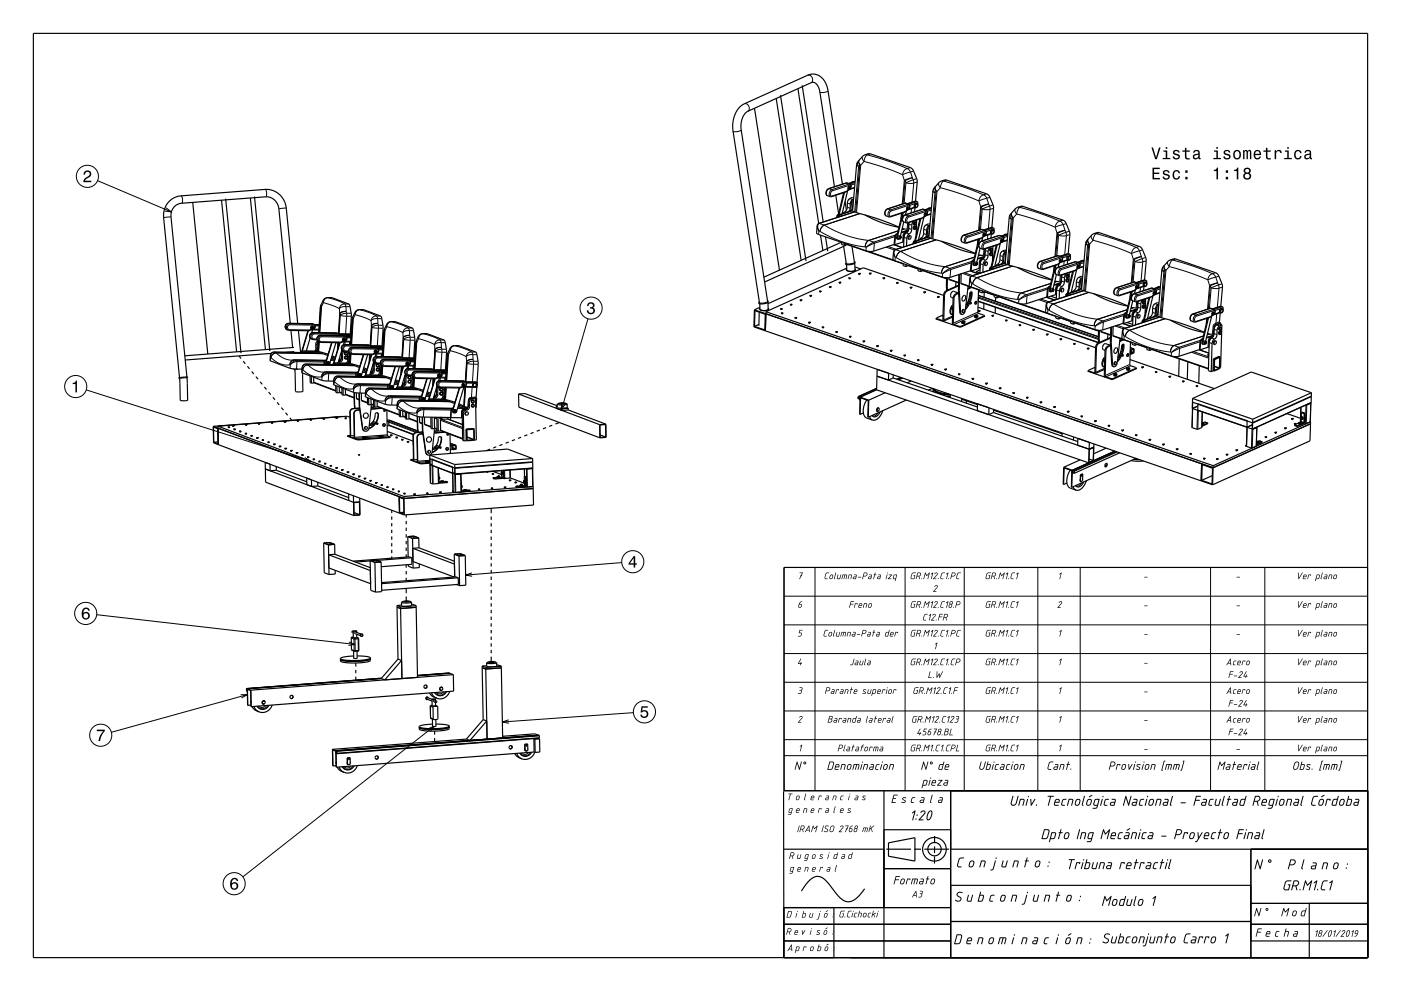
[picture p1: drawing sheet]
<svg xmlns="http://www.w3.org/2000/svg" width="420mm" height="297mm" viewBox="0 0 420 297" stroke-linecap="round" stroke-linejoin="round" font-family="sans-serif">
<g fill="none" stroke="#000" stroke-width=".35">
<path d="M10 10h400v277h-400zM226.2 32.4l7.5 48.6M232.7 29.5l7.5 48.5M234 28.5l7.6 49.7M239.2 26.6l6.2 40.4M240.5 25.6l6.3 40.9M66.4 60l4.5 45.4M67.6 59.5l4.7 46.4M75.1 59.3l4.5 45.5M76.3 58.9l4.6 46.3M250.2 56l-4.4-28.5-.5-1.5-.7-1-.7-.3-.7 .1-19 8.6a5.7 5.7 0 0 0-2 5.5l7.9 51.5M250.6 58.5l.8 5.5"/>
<path d="M252.5 55.2l-4.3-28.3-.8-2.3-1.3-1.5-1.8-.9-1.9 .2-19.2 8.7a8 8 0 0 0-3.4 8.2l7.9 51.5M252.9 57.8l-1.7 7.3M253.2 57.7l-1.7 6.8M253.8 57.3l-.1 .2M254.1 57.1l-1.6 6.9M254.2 56.7l.3 .1M254.2 56.7h.1M254.4 59.8l-.1 .1M254.5 56.8l-.8 .7M254.5 55.9l.5 .4-.5 .5M254.5 56.5h.1M254.5 56.5l.1 .1"/>
<path d="M254.5 56.8v.1M254.6 56.5l.2 .1M254.6 56.5h-.1M254.6 56.6v.1M254.6 56.2l-.1 .3M254.6 56.2v.1M254.6 56.3h.1M254.6 56.3v.2M254.6 56.3h.3M254.7 56l-.2-.1-.3 .3v.5l.3 .1M254.8 56.6l-.2 .1M254.8 56.6h.1"/>
<path d="M254.8 56.2h.1M254.8 56.2h-.2M254.8 56.2l.1 .1M254.9 56.3l-.1 .3M254.9 56.3h.1M255 56.4l.1-.2a.76 .76 0 0 0-.3-1.1l-1.1-.3-5.3 1.7-.6 .5-.2 1 .4 .6 1.1 .4 4.6-1.5M255.4 54.6h.1M255.4 54.6l-.1 .1M255.6 59.8l-.6 .8-.3 2.6M255.6 59.8l-.3 .6-.2 2.4 .5 .2M255.6 59.8h.1M255.9 59.7l-.3 .1"/>
<path d="M255.9 59.3l-.4-.1-1.2 .7-.2 .7-.2 2.1-1.1 1.2M256 54.5l-.6 .1M256.2 56.3l-1.4 .5M256.4 54.4l-2 .6M57.8 60.7l4.5 45.4M246 70.5l.7 4.6M247.5 71l.6 4.3M251.3 64.3l-.3 .3v.6M252 64.8h.1M252.2 64.7v.1M252.2 72.6l-23.2 10.5M252.3 72.6v.6l.8 .3"/>
<path d="M252.3 64.7l-.3 .1M252.9 73.8l.8 5.3M253.2 72.9l-.1 .6M253.3 60.4l.4 2.6M253.7 73.2l17 5.9M253.7 73.1l-.6 .4M253.7 78.8l-.2 .3 .5 .2M253.7 79l.3 .1M253.7 79h.1M253.7 73.5l-24.5 11M253.8 79.3v1.6M254 79.1v.2"/>
<path d="M254.5 63.2l-2.7 1.1-.5 .8M254.5 63.2l-.3 .3M255.4 73.8l.8 4.9-2.1 .6h.9a1.13 1.13 0 0 0 1.4-.7l-.3-.2M255.4 62.9l-.9 .3M255.6 63.2l-3.6 1.1-.5 .7M256.1 63.5l-10.7 3.5-.4 .6-.2 2.3 14.8 5.3 1.4 .2 7-2.1 .3-2.5 .3-.6 .4-.2M256.2 78.9l.1 2.1M259.3 64.4l5.1 2.3 5.1 1.4M265.7 62.8l5.7-1.9 1.1 .3 .3 .5-.3 .8-1.2 1.1-4.5 1.4-1.1-.3-.4-.3v-.8zM268 73.3l2.4 .9M269 70.1l-.5 .8-.3 2.4 2.7-.7M269.3 70.7l.8 .1-.2 .8-.7-.2z"/>
<path d="M269.6 71.6l-.4 .1M269.7 71.3h.1M269.7 71.3l.1 .1M269.7 71.3l.2 .1M269.8 71.4h.1M269.8 71l-.1 .3M269.8 71h.1M269.8 71.1l-.1 .2M269.8 71l.2 .1M269.9 71.4h-.1M269.9 71.4h.1M269.9 71h.1"/>
<path d="M269.9 71h-.1M270 71v.1M270 71.1h.1M270 71.1l-.1 .3M270.5 68.5l1.9 .3M270.5 63.8l-1.7 7.2v.5l.4 .2M270.8 79l-.1 .6 .9 .3M270.8 63.7l-1.8 7.4 .2 .6M270.9 66.5l-1 4.2M271 70.9h.1M271.3 63.6h.1M271.4 63.4l-.1 .2"/>
<path d="M271.6 79.3v.6M271.7 63.2l-.2 1.2M271.8 62.5l.1 .4M271.8 62.5h.1M271.9 62.9h.1M272 62h.1M272 62l-.2 .5M272 61.1l2.5-.8 .6 .2v.7M272.1 69.3l-.8 .6-.3 1M272.1 69.3l-1.9 .5M272.1 62.9l2.2-.7-.1 1.3M272.1 62.6h.1"/>
<path d="M272.1 79.5l3.1 1.1M272.1 79.5l-.5 .4M272.2 62.2v.1M272.2 62.3l-.2 .1 .1 .2M272.2 62.3l-.1 .3M272.3 69.2l-.2 .1M272.3 61.9h.1M272.3 61.9l-.3 .1M272.3 61.9l.1 .4-.2 .5-.3 .1M272.4 68.9l-2.2 .7M272.6 66.7l-.3 2.4-1 1.1-.3 .6-.1 3.2M273 70.7l-.4-.1-.4 .4 .1 .6 .3 .1"/>
<path d="M273 70.7l-.5 .4 .1 .6M273 70.7l.1 .6-.5 .4M273.7 68.4l.4 .4M273.7 68.4h.2M273.8 67.1l.3 .4M273.8 67.1h.2M273.8 68v.2M273.9 66.7l-.1 .2M273.9 67.9l-.2 .5M273.9 67.9h.2M273.9 66.2l-.5 .9-.2 2.3-1.3 1.5-.1 2.8M273.9 66.6l-.1 .5"/>
<path d="M273.9 66.6l.3 .1M273.9 68.4l.2 .4M274 67.1l.1 .4M274 61.7l.2 .5 .3 .1M274 61.7l.3 .1M274.1 67.9l-.2 .5M274.1 61.3v.2M274.2 66.7l-.2 .4M274.2 72.2l-.4 .3 .1 .5M274.2 68l.3-.1 .1 .2-.4 .6-.2-.3zM274.2 61.1l-.2 .6M274.2 61.1l.3 .1"/>
<path d="M274.3 66.7l.2-.1 .1 .2-.3 .6-.2-.2zM274.3 61.8l.2 .5M274.5 67.8l-.4 .1M274.5 67.8v.6M274.5 67.8l-.6 .1M274.5 60.3l.5-6.2-1.1-2.8-.5-.8-12.6-4.4-1.7 .4a7.7 7.7 0 0 0-2.3 2.9l-1.2 13.7 1 .6a76.1 76.1 0 0 1 12.9 4.4M274.5 66.5l-.3 .2M274.5 66.5l.1 .6M274.5 66.5l-.6 .1M274.5 61.2l-.2 .6M274.5 68.4l-.4 .4M274.6 67.1l-.5 .4"/>
<path d="M274.7 61.2l.3-.1 .2 .4-.5 .7-.3-.4zM274.8 66l-.1 4.4M274.9 72.7h.1M275 61l-.5 .2M275 61l.1 .8M275 61l-.8 .1M275 72.6l.1 .1M275.1 61.8l-.6 .5M275.2 72.6l-.3 .1M275.8 65.6l-1.8 7.4M276 65.6l-1.6 6.8M276.6 65.4l-4.5 1.4-1.2-.3"/>
<path d="M276.6 65.2v.2M277 65l-1.7 6.9M277.1 64.6l.3 .1M277.2 64.7h.1M277.2 67.7v.1M277.3 67.7h-.1M277.3 64.7h.1M277.4 71.1l-2.7 1-.5 .8M277.4 71.1l-.3 .2M277.4 64.7l-.8 .7M277.4 63.8l.5 .3-.5 .6M277.4 64.4l.3 .1"/>
<path d="M277.4 64.4h.1M277.4 64.7h.1M277.5 64.1l-.1 .3M277.5 64.1h.1M277.5 64.1l.2 .1M277.6 63.8l-.2-.1-.3 .3 .1 .7M277.7 64.5h.1M277.7 64.1h.1M277.7 64.1h-.2M277.7 64.1v.1M277.7 64.2h.1M277.7 64.2v.3"/>
<path d="M277.8 64.3l.2-.2a.75 .75 0 0 0-.3-1.1l-1.1-.3-5.4 1.7-.5 .5-.2 .6 .1 .6 .3 .4M278.3 62.5h.1M278.3 62.5l-.1 .1M278.3 70.8l-.9 .3M278.4 70.8l.1 .1M278.5 71l-3.6 1.2-.5 .7M278.5 67.7l-.7 .9-.3 2.5M278.5 67.7l-.3 .5-.2 2.5 .4 .1M278.5 67.7h.1M278.8 67.6l-.3 .1M278.8 67.2l-.4-.1-1.2 .7-.3 .7-.2 2.1-1 1.2M278.9 62.3l-.6 .2"/>
<path d="M279 71.4l-10.8 3.5-.3 .6-.2 2.3 .6 .4 14.9 5h1.5l6.2-2.1M279.1 64.2l-1.5 .4M279.2 62.2l-1.9 .7M288.5 70.7l5.7-1.9 1.1 .3 .3 .4-.2 .9-1.2 1-4.5 1.5-1.5-.6-.1-.8zM291.9 78l-.6 .8-.2 2.4M291.9 77.9l-.4 .2-.3 .6-.3 2.4M292.2 78.6l.8 .1-.2 .7-.7-.1zM292.5 79.4l-.4 .2M292.6 79.1h.1M292.6 79.1l.1 .2M292.6 79.2h.1M292.6 79.2h.2"/>
<path d="M292.7 79.3h.1M292.7 78.9l-.1 .2M292.7 78.9h.1M292.7 78.9l-.1 .3M292.7 78.9l.2 .1M292.8 79.2l-.1 .1M292.8 79.2h.1M292.8 78.8h.1M292.8 78.8l-.1 .1M292.8 78.8l.1 .2M292.9 79h.1M292.9 79l-.1 .2"/>
<path d="M293.4 76.3l1.9 .3M293.4 71.7l-1.7 7.2v.5l.4 .2M293.7 71.6l-1.8 7.4 .2 .6M293.8 74.4l-1 4.2M294.2 71.4v.1M294.3 71.3l-.1 .1M294.6 71.1l-.3 1.1M294.7 70.4l.1 .3M294.7 70.4h.1M294.8 70.7v.1M294.9 69.9h.1M294.9 69.9l-.2 .5"/>
<path d="M295 77.2l-.8 .6-.3 1M295 77.2l-2 .4M295 70.1l.1 .1-.1 .3zM295 70.8l2.2-.7-.1 1.2M295 70.4v.1M295.1 70.1v.1M295.1 70.2l-.2 .1 .1 .1M295.1 70.2l-.1 .2M295.1 77.1l-.1 .1M295.2 69.8l-.3 .1M295.2 69.8l.1 .4-.2 .5-.3 .1M295.3 76.8l-2.2 .7"/>
<path d="M295.5 74.6l-.3 2.4-1.3 1.7-.1 3.2M295.9 78.6l-.5-.1-.3 .4v.5l.4 .2M295.9 78.6l-.5 .4 .1 .6M295.9 78.6l.1 .6-.5 .4M296.6 76.2l.2 .1M296.6 76.2l.4 .4M296.6 74.9l.4 .5M296.6 74.9l.3 .1M296.7 75.9v.2M296.8 74.6l-.1 .2M296.8 75.7l.2 .1M296.8 75.7l-.2 .5"/>
<path d="M296.8 74.1l-.5 .8-.2 2.4-1.3 1.6-.1 2.7M296.8 74.5h.2M296.8 74.5l-.2 .4M296.8 76.3l.2 .3M296.9 75l.1 .4M296.9 69.6l.3 .1M296.9 69.6l.2 .4 .3 .1M297 75.8l-.2 .5M297 69.2v.2M297 74.5l-.1 .5M297.1 75.8h.3l.1 .2-.4 .6-.2-.3zM297.1 69l-.2 .6"/>
<path d="M297.1 69l.3 .1M297.1 74.5h.3l.1 .3-.4 .5-.2-.3zM297.2 69.7l.2 .4M297.3 75.7l-.3 .1M297.3 75.7l.1 .6M297.3 75.7h-.5M297.4 68.1l.4-6.1-1-2.9-.5-.7-12.6-4.4-1.5 .3a6.9 6.9 0 0 0-2.5 3l-1.2 13.7 1 .6a76 76 0 0 1 12.9 4.4l-4.9-1.3-5.3-2.4M297.4 74.4l-.4 .1M297.4 74.4l.1 .6M297.4 74.4l-.6 .1M297.4 68.2l.6 .2v.7M297.4 68.2l-2.5 .7"/>
<path d="M297.4 69.1l-.2 .6M297.4 76.3l-.4 .3M297.5 75l-.5 .4M297.6 69.1l.3-.1 .1 .4-.5 .7-.2-.4zM297.7 73.8l-.2 4.4M297.9 68.9l-.5 .2M297.9 68.9l.1 .7M297.9 68.9l-.8 .1M298 69.6l-.6 .5M298.7 73.5l-1.8 7.4M298.9 73.4l-1.6 6.9M299.5 73.2l-4.5 1.5-1.2-.3"/>
<path d="M299.5 73.1v.1M299.9 72.9l-1.7 6.9M300 72.5l.3 .1M300 72.5h.1M300.1 75.6v.1M300.1 75.6h.1M300.3 79l-2.7 1-.5 .8M300.3 79l-.3 .2M300.3 71.6l.4 .4-.4 .6M300.3 72.6l-.8 .6M300.3 71.6h.1M300.3 72.2h.1"/>
<path d="M300.3 72.2l.1 .2M300.3 72.6h-.1M300.3 72.3h.2M300.4 72.4h.1M300.4 72l-.1 .2M300.4 72h.1M300.4 72l-.1 .3M300.4 72l.2 .1M300.5 71.7l-.3-.1-.2 .4-.1 .4 .3 .2M300.5 72.3l-.1 .1M300.5 72.3h.1M300.5 71.9h.1"/>
<path d="M300.5 71.9l-.1 .1M300.5 71.9l.1 .2M300.6 72.1h.1M300.6 72.1l-.1 .2M300.7 72.2l.1-.3a.76 .76 0 0 0-.2-1l-1.1-.3-5.4 1.7-.7 1.1v.6l.4 .4M301.1 70.3l.2 .1M301.1 70.3v.1M301.2 78.7l-.9 .3M301.4 78.9l-3.6 1.2-.5 .6M301.4 75.5l-.6 .9-.4 2.5M301.4 75.6l-.4 .5-.2 2.5 .6 .2M301.7 75.4l-.3 .2"/>
<path d="M301.7 75.4l-.3 .1M301.7 75.1l-.5-.2-1.1 .7-.3 .7-.2 2.2-1.1 1.2M301.8 70.2l-.7 .1M301.8 79.3l-10.7 3.5-.3 .5-.2 2.4 .6 .3 14.9 5.1 1.5-.1 6.2-2M302 72l-1.5 .5M302.1 70.1l-1.9 .6M303.3 63.8l-.7 1.3-1.2 13.7 1 .7a76.1 76.1 0 0 1 12.9 4.3M303.3 63.8l1.3-1.4 1.9-.6 12.5 4.3 .6 .8 1.1 3-.5 6.1M303.3 63.8h.1M311.4 78.6l5.7-2 1.2 .4 .2 .4-.2 .9-1.3 1-4.4 1.5-1.2-.3-.3-.4-.1-.7zM316.3 79.6l-1.7 7.2v.5l.4 .2M316.5 79.5l-1.7 7.3 .2 .7"/>
<path d="M317.1 79.2v.1M317.5 79l-.3 1.1M317.5 78.3l.2 .3M317.5 78.3h.1M317.7 78.6h.1M317.7 77.8h.1M317.8 77.8l-.3 .5M317.8 76.8l2.4-.8 .6 .3 .1 .7M317.9 78.7l2.2-.7-.1 1.2M317.9 78.3h-.1M318 78v.1M318 78.1h-.2l.1 .2"/>
<path d="M318 78.1l-.1 .2M318.1 77.7l-.4 .1M318.1 77.7l.1 .4-.2 .4-.3 .1M318.1 77.7l-.3 .1M319.8 77.5l.2 .4 .3 .1M319.8 77.5l.3 .1M319.9 77.1l-.1 .1M320 76.8l-.2 .7M320 76.8l.3 .1M320.1 77.6l.2 .4M320.3 76.9l-.2 .7M320.4 76.9h.4l.1 .3-.5 .8-.2-.4z"/>
<path d="M320.7 76.8l-.4 .1M320.7 76.8l.2 .7M320.7 76.8h-.7M320.9 77.5l-.6 .5M323.1 79.5l.5 .4-.4 .6M323.2 79.5h.1M323.3 79.9l-.1 .2M323.3 79.9h.1M323.3 79.9l.2 .1M323.4 79.6l-.3-.1-.2 .4v.4l.2 .1M323.4 79.8h.1M323.4 79.8l-.1 .1"/>
<path d="M323.4 79.8l.1 .2M323.5 80h.1M323.5 80l-.1 .2M324 78.2l.1 .1M324 78.2v.1M324.7 78.1l-.7 .1M324.8 79.9l-1.4 .5M325 78l-2 .6M85.8 97.2l.7-.3 7 .1 .8 .3 .2 .6-.3 .6-1.6 .6-5.9-.1-.8-.2-.3-.5-.1-.6zM87 96.9l-3.4-34.5-.4-1.1-.6-1.1-1.3-.9-1.5-.3-25.8 2a3.6 3.6 0 0 0-2.7 4l4.7 48M87.2 99l.5 5.2M89.3 97l-3.5-34.9-.5-1.8-1.1-1.6-1.9-1.4-2.5-.5-26.1 2a5.9 5.9 0 0 0-4.6 6.4l4.7 48"/>
<path d="M89.5 99.1l.6 6.6M92.3 99.1l-1.8 6.2M92.4 99.1l-1.8 6.2M92.6 98.9v.2M93.2 98.4l.3 .2M93.3 98.9h2.3M93.4 98.6h.1M93.4 98.2h.1M93.4 98.2l.1 .2M93.5 97.7l.3 .1M93.5 98.2h.1M93.5 98l-.1 .2"/>
<path d="M93.5 98.4h.1M93.5 98h.1M93.7 98.4h-.2M93.7 97.7l.1 .1M93.7 98.4h.1M93.7 98v.1M93.7 98.9l-.3 .9M93.7 98.1l.1 .1M93.7 97.8l-.5 .3v.3l.5 .2h-.2M93.7 97.8l.2 .1M93.7 98h.1M93.7 98h-.2"/>
<path d="M93.8 98l.1 .2M93.8 98.4h-.3M93.8 98.4h.1M93.8 98.2h.1M93.8 98.2l-.1 .2M93.8 97.8l.2 .4-.4 .4M93.9 98.2h.1M93.9 98.2l-.1 .2M94.3 97.3h1.4M95.5 99.7l.5-7.5a3.9 3.9 0 0 1 2-3h1.6l5.1 2.1 .6 3.1-.3 5.8M226.2 92.9l-.2 5.1 3.5 1.1M226.2 92.9l137.5 47.3 29.2-13.2"/>
<path d="M226.3 93.1l3.1 1.1-.1 4.7-3.1-1.1zM227.5 97.2l-1.3 .6M227.6 93.6l-.1 4.1M227.7 90.8h.1M227.7 91l.1 1.4M227.8 92.4v.3M227.8 92.3l-.1 .2a2.02 2.02 0 0 0 2.5 .4l.2-.2-.1-.3M227.8 92.4a1.49 1.49 0 0 0 2.2 .5l.3-.4M227.8 92.1l-1.6 .8M229.5 99.1l134 46.2M229.6 93.4l-.1 5.7M229.6 93.4l134.1 46.2"/>
<path d="M230.1 90.1a.36 .36 0 0 1 .3 .5 .36 .36 0 0 1-.5 .2l-2 .3-.4-.2 .1-.4M230.1 90.4h.1M230.1 90.4l-1.3 .4h-1.1M230.2 90.7l.1 1.8M230.3 92.5v.2M234.1 92.6h.1M234.1 92.6l.1 .2M234.1 92.7l.1 .1M234.1 92.5v.1M234.1 92.5h.3M234.1 92.5h.1M234.2 92.6v.2"/>
<path d="M234.3 93.9h.1M234.3 93.9l.1 .1M234.3 94h.1M234.3 93.8v.1M234.3 93.8h.3M234.3 93.8h.1M234.4 92.7l-.2 .1M234.4 93.7l-.1 .1M234.4 93.7l.2 .1M234.4 92.5h.1M234.4 93.9v.1M234.4 92.6h-.2"/>
<path d="M234.5 92.6l-.3 .2M234.5 92.5l-.1 .1M234.5 92.5v.1M234.6 94h-.2M234.6 93.8h.1M234.6 93.9h-.2M234.7 93.9l-.1 .1M234.7 93.8l-.1 .1M234.7 93.8l-.1 .2M237 91.3h.1M237 91.3l.1 .1M237 91.4h.1"/>
<path d="M237 91.2v.1M237.1 91.2h.2M237.1 91.2h-.1M237.1 91.3v.1M237.3 91.4h-.1M237.3 91.2h.1M237.4 91.4h-.3M237.4 91.3v.1M237.4 91.2l-.3 .1M237.4 91.2v.2M238.3 95.3h.2M238.3 95.3l.2 .1"/>
<path d="M238.4 95.2l-.1 .1M238.4 95.4h.1M238.4 95.2h.1M238.4 95.2h.3M238.5 95.3v.1M238.7 95.4h-.2M238.7 95.2h.1M238.8 95.3l-.1 .1M238.8 95.2l-.3 .1M238.8 95.2l-.1 .2M239.9 90h.2M239.9 90l.2 .1"/>
<path d="M240 90.1h.1M240 89.9l-.1 .1M240 89.9h.2M240.1 90v.1M240.2 90.1h-.1M240.2 89.9h.1M240.3 90.1h-.2M240.3 90h-.2M240.3 90v.1M240.3 89.9v.1M240.3 89.9v.2M242.4 96.7h.2"/>
<path d="M242.4 96.7l.2 .1M242.5 96.8h.1M242.5 96.6l-.1 .1M242.5 96.6h.3M242.6 96.7v.1M242.7 96.8h-.1M242.8 96.6h.1M242.8 96.8h-.2M242.8 88.6l.2 .1M242.8 88.6l.2 .2M242.8 96.7v.1M242.8 96.6l-.2 .1"/>
<path d="M242.8 96.6v.2M242.9 88.8h.1M242.9 88.5l-.1 .1M242.9 88.5h.3M242.9 88.5h.1M243 88.7v.1M243.1 88.8h-.1M243.2 88.5v.1M243.2 88.7h-.2M243.2 88.7l-.2 .1M243.2 88.6v.1M245.7 87.3l.2 .1"/>
<path d="M245.7 87.3l.2 .2M245.8 87.5h.1M245.8 87.2l-.1 .1M245.8 87.2h.3M245.8 87.2h.1M245.9 87.4v.1M246.1 87.5h-.2M246.1 87.2h.1M246.1 87.2l.1 .1M246.1 87.4h-.2M246.1 87.4v.1M246.2 87.3l-.1 .1"/>
<path d="M246.2 87.3l-.1 .2M246.5 98.1h.2M246.5 98.1l.2 .1M246.5 98v.1M246.6 98.2h.1M246.6 98h-.1M246.6 98h.2M246.7 98.1v.1M246.8 98.2h-.1M246.8 98h.1M246.9 98.2h-.2M246.9 98.1v.1"/>
<path d="M246.9 98l-.2 .1M246.9 98v.2M248.7 86l.1 .1M248.7 86l.1 .2M248.7 86.1l.1 .1M248.7 85.9v.1M248.7 85.9h.3M248.8 86.1v.1M249 86.2h-.2M249 85.9l.1 .1M249 86l-.2 .1M249.1 86.1l-.3 .1"/>
<path d="M249.1 86h-.1M249.1 86v.1M250.6 99.5h.2M250.6 99.5l.2 .2M250.6 99.4v.1M250.7 99.6h.1M250.7 99.4h-.1M250.7 99.4h.2M250.7 99.4h.1M250.8 99.5v.2M250.9 99.6h-.1M250.9 99.4h.1"/>
<path d="M251 99.6l-.2 .1M251 99.5h-.2M251 99.5v.1M251 99.4v.1M251 99.4v.2M251.6 84.7h.1M251.6 84.7l.1 .2M251.6 84.8l.1 .1M251.6 84.6v.1M251.7 84.6h.2M251.7 84.6h-.1M251.7 84.7v.2"/>
<path d="M251.9 84.8l-.1 .1M251.9 84.6h.1M252 84.8l-.3 .1M252 84.7h-.3M252 84.7v.1M252 84.6v.1M252 84.6v.2M253.8 80.6l-.1 .1a2.03 2.03 0 0 0 2.5 .5l.3-.3-.2-.3M253.8 80.7a1.48 1.48 0 0 0 2.2 .5l.3-.5M253.8 80.4l-23.6 10.6M254.5 83.5h.2M254.5 83.4h.2"/>
<path d="M254.5 83.4v.1M254.6 83.5h.1M254.6 83.3l-.1 .1M254.6 83.3h.2M254.6 83.3h.1M254.7 83.4v.1M254.8 83.5h-.1M254.8 83.3h.1M254.9 83.5h-.2M254.9 83.4h-.2M254.9 83.4v.1M254.9 83.3v.1"/>
<path d="M254.9 83.3v.2M256.3 80l1.7 .6M257.4 82.1h.2M257.4 82.1l.2 .1M257.5 82.2h.1M257.5 82l-.1 .1M257.5 82h.3M257.5 81.9v.1M257.5 81.9l.3 .1M257.6 82.1v.1M257.7 82.2h-.1M257.8 82h.1"/>
<path d="M257.8 82.2h-.2M257.8 82.1h-.2M257.8 82.1v.1M257.8 82v.1M257.8 82v.2M260.6 82h.2M260.6 82l.2 .1M260.7 82.1h.1M260.7 81.9l-.1 .1M260.7 81.9h.3M260.7 81.9h.1M260.8 82v.1"/>
<path d="M261 82.1h-.2M261 81.9h.1M261 82h-.2M261.1 82l-.3 .1M261.1 81.9l-.1 .1M261.1 81.9v.1M264.7 83.4h.2M264.7 83.4l.2 .1M264.8 83.3l-.1 .1M264.8 83.5h.1M264.8 83.3h.1M264.8 83.3h.3"/>
<path d="M264.9 83.4v.1M265 83.5h-.1M265.1 83.3h.1M265.1 83.4h-.2M265.1 83.5h-.2M265.1 83.4v.1M265.1 83.3v.1M265.1 83.3v.2M268.8 84.9h.2M268.8 84.8h.2M268.8 84.8v.1M268.9 84.9h.1"/>
<path d="M268.9 84.7l-.1 .1M268.9 84.7h.2M268.9 84.7h.1M269 84.8v.1M269.1 84.9h-.1M269.1 84.7h.1M269.2 84.7h.1M269.2 84.8h-.2M269.2 84.8l-.2 .1M269.2 84.7v.1M272.9 86.2h.2M272.9 86.2l.2 .1"/>
<path d="M272.9 86.1v.1M273 86.3h.1M273 86.1h-.1M273 86.1h.2M273 86.1h.1M273.1 86.2v.1M273.2 86.3h-.1M273.2 86.1h.1M273.3 86.3h-.2M273.3 86.2h-.2M273.3 86.2v.1M273.3 86.1v.1"/>
<path d="M273.3 86.1v.2M275.2 80.5v.6l.8 .3M276 80.8v.6M276.6 81.1l7.2 2.5M276.6 81l-.6 .4M277 87.6h.1M277 87.6l.1 .2M277 87.5v.1M277 87.7h.1M277 87.5h.1M277.1 87.5h.2M277.1 87.5h-.1"/>
<path d="M277.1 87.5h.1M277.1 87.6v.2M277.3 87.7h-.1M277.3 87.5h.1M277.4 87.6h-.3M277.4 87.6l-.3 .2M277.4 87.5v.1M280.8 95.6h-.1M280.8 95.4v.3M281.1 89h.1M281.1 89l.1 .2M281.1 88.9v.1"/>
<path d="M281.1 89.1l.1 .1M281.1 88.9h.3M281.1 88.9h.1M281.2 89v.2M281.4 89.1l-.2 .1M281.4 88.9h.1M281.4 89h-.2M281.4 89v.1M281.5 88.9l-.1 .1M281.5 88.9l-.1 .2M282.7 94.9h.1M282.7 94.6v.3"/>
<path d="M282.7 94.6h.1M282.7 94.4l-1.9 1M282.9 88.5l-24.1-8.3-29.2 13.2M283.7 85.7l.3 .1M283.7 85.7l.1 1.4M283.8 83.3l-.1 2.4M284 85.8v1.2M284 83.3v2.5M284.5 83.2v.6l2.9 1M285.4 94.3h.2M285.5 92.7h.1M285.5 92l.1 .9"/>
<path d="M285.5 92l-.5 1.4 .1 .6 .3 .3M285.5 92h-.2l-.2 .3-.3 1.1 .1 .6 .5 .3M285.5 91.5h.2M285.6 92.8h-.1M285.7 91.4l-.4 .3-.2 .5M286.6 84.5l-.1 1.4M287.2 87.8l-1.3-.5a1.1 1.1 0 0 0-.6 1.9l.4 .1M287.3 87l.4 6.6 .2 .4 .4 .2M287.3 87h.3M287.4 85.7l-3.6 1.6-.6 1-.3 7.6-.2 .4 2.9-1.3M287.4 85.5l-3.8 1.6-.4 .4-.3 .9-.2 7.5-.3 .1-1.6-.6M287.4 87.7l-1.2 .6-.4 .9-.3 7.6 .2 .6"/>
<path d="M287.4 87.9l-1 .5-.4 1-.1 7.8 1.6 .6h.6l6.9-3.2M287.5 82.4l.2 .1M287.5 82.4l-.2 4.6M287.6 82.2l-.1 .2M287.6 87l.4 6.7 .3 .5M287.7 82.5l-.1 4.5M287.8 82.2h.1M287.9 82.2l-.2 .3M288.1 82.1h.1M288.1 82.1v2.9l5.5 1.9M288.1 82.1l-.2 .1M288.3 96.5l.2 .1"/>
<path d="M288.3 96.5v.3l.3 .2M288.4 96.3l-.1 .2M288.5 96.3h.6M288.5 96.3v.3M288.5 96.3h-.1M288.5 96.6l.2 .1M288.5 96.9h.1M288.6 96.9h-.2l.2 .1M288.7 96.7l-.1 .3M288.8 88.7l.6-.1 .1 .9a.61 .61 0 0 1-.3 .6 .61 .61 0 0 1-.7 0l-.1-.7zM289 92.8h-.3l-.3 .3v.4l.3 .2M289 92.8l.1 .5-.4 .4"/>
<path d="M289 92.8l-.4 .3 .1 .6M289 96.9h.1M289.1 96.9l-.4 .1 .3-.1M289.1 96.3l.2 .1M289.1 96.3v.3h-.6M289.1 96.9l-.5 .1M289.1 96.6l-.4 .1M289.1 96.6v.3M289.3 96.4l-.2 .2M289.3 96.4l-.2 .5M289.6 91.4l.8-1.6 .4-2 .5-.3 .1 .9-.4 1.8-.7 1.5-.9 1.1M290 90.7l.4 .2"/>
<path d="M290.1 90.8l-.2 .1M290.2 90.3l.4 .2M290.2 85.8l-.9 7.4a1.03 1.03 0 0 1-1 1M290.2 90.2l.4 .2M290.3 90.8l-.6 .4M290.3 91l-.7 .5M290.5 89.6l.3 .1M290.5 85.9v.4M290.8 81.2l2.5 .8M290.8 87.7l.4 .2M290.9 87.7l.3 .3M290.9 87.7h.3"/>
<path d="M290.9 87.8l.3 .3M290.9 81.1l.2 .1M290.9 87.6h.3M291 88l.1 .2M291 88h.1M291 88.5h.1M291 88.5l-.3 .2M291 88.1l.1 .2M291 87.6h.2M291 86.1l-.9 .4M291.1 90.6l-.2 .5M291.1 88.6l-.5 .3"/>
<path d="M291.1 87.7h.1M291.1 87.5l.1 .3M291.1 88.4l-.1 .1M291.1 88.4h.1M291.1 87.6h.1M291.1 87.9h.1M291.2 87.6h-.1M291.2 87.8l-.5 2.3-1.2 2.2M291.3 86.1l-1.2 .6M292.2 94.8h.1M292.2 94.8l-.1 .3 .4 .1M292.3 95.1l.2 .1"/>
<path d="M292.3 94.6l-.1 .2M292.3 94.6h.1M292.3 94.5l.7 .1M292.3 94.5l.1 .3M292.3 94.5v.1M292.3 94.8l.2 .1M292.4 95.2h.1M292.4 90.4l.3-.1 .1 .3-.3 .5-.2-.2zM292.5 94.9v.3M292.6 81.4l1.2 .4M292.6 81.4v.4M292.9 95.2h-.3"/>
<path d="M292.9 95.2h.1M293 94.6l.1 .1M293 94.6v.2h-.6M293 95.2h-.5M293 94.9h-.5M293 94.9v.3M293.1 94.7l-.1 .2M293.1 94.7l-.1 .5M293.2 92.1l35.2 12.1M293.3 89.1h.1M293.3 90.4h-.1M293.3 90.3l36 12.4v-1.3"/>
<path d="M293.3 93.2l.2 .1M293.3 93.2l.2 .2M293.3 88.5l36 12.4M293.3 89.1v1.3M293.3 89.1v.1M293.3 93.1v.1M293.4 86.9l-.2 6.7 .2 .3 1.6 .7M293.4 93.3l.1 .1M293.4 93.1h-.1M293.4 93.1h.2M293.4 93.1h.1M293.5 93.3v.1"/>
<path d="M293.6 93.4h-.1M293.6 86.9v.6l.9 .3M293.6 93.1l.1 .1M293.7 93.3l-.2 .1M293.7 93.2l-.2 .1M293.7 93.3h.1M293.7 93.2h.1M293.7 93.2v.1M293.8 80.9l-1.2 .5M293.8 80.5l-2.7 .7M294.5 87.2v.6M295 90.9l-.1 1.8"/>
<path d="M295 87.4l3.1 1.1M295 87.3l-.5 .5M295 94.8h.1M295 94.7h.3l-7.4 3.4-7.4-2.5 .3-.2M295 94.6v.3M295.1 87.4l-.1 1.7M297.1 80.1l-.4 .3 .1 .5M297.4 94.6l.2 .1M297.4 94.6l.2 .2M297.4 94.7l.1 .1M297.5 94.5l-.1 .1M297.5 94.5h.2"/>
<path d="M297.6 94.7v.1M297.7 94.8h-.1M297.7 94.5l.1 .1M297.8 94.8h-.2M297.8 94.6l-.2 .1M297.8 94.7v.1M297.8 94.6h.1M297.8 94.6v.2M297.8 80.5l.1 .1M297.9 80.5h.1M298.1 88.4l-.1 .6 .9 .3M298.1 80.5l-.3 .1"/>
<path d="M298.4 92.1v1.8M298.5 89.1v1.2M298.9 88.7v.6M299.4 88.9l17.1 5.9M299.4 88.9l-.5 .4M301.5 96l.1 .1M301.5 96l.1 .2M301.5 95.9v.1M301.5 96.1l.1 .1M301.5 95.9h.1M301.5 95.9h.3M301.6 96.1v.1"/>
<path d="M301.8 96.2h-.1M301.8 95.9h.1M301.8 95.9l.1 .1M301.8 96.2h-.2M301.9 96.1l-.1 .1M301.9 96l-.3 .1M301.9 96l-.1 .2M305.1 80.2l5.1 2.3 5.1 1.4M305.5 97.4l.2 .1M305.5 97.4l.2 .2M305.6 97.6h.1M305.6 97.3l-.1 .1"/>
<path d="M305.6 97.3h.3M305.6 97.3h.1M305.7 97.5v.1M305.9 97.6h-.2M305.9 97.3h.1M305.9 97.3l.1 .1M306 97.5l-.1 .1M306 97.4l-.3 .1M306 97.4l-.1 .2M309.6 98.8l.2 .1M309.6 98.8l.2 .2M309.7 98.7l-.1 .1"/>
<path d="M309.7 99h.1M309.7 98.7h.3M309.7 98.7h.1M309.8 98.9v.1M310 99h-.2M310 98.7v.1M310 98.9v.1M310 98.8l-.2 .1M310 98.8v.2M313.7 89.1l2.5 .8M313.8 89l.2 .1M314.8 85.9l-.6 .7-.2 2.5"/>
<path d="M314.8 85.7l-.5 .3-.3 .5-.2 2.5M315 88.8l1.7 .6M315.1 86.5l.7 .1-.1 .7-.7-.1zM315.3 87.3l-.3 .2M315.5 87h.1M315.5 87v.2M315.5 87l.2 .1M315.5 87.2h.1M315.6 86.8l-.1 .2M315.6 86.8h.1M315.6 86.8l.2 .1M315.7 87.1l-.2 .1"/>
<path d="M315.7 87.1h.1M315.7 86.7h.1M315.7 86.7l-.1 .1M315.7 86.7l.1 .2M315.8 86.9h.1M315.8 86.9l-.1 .2M316.2 84.2l2 .3M316.5 94.7v.6l.9 .3M316.7 82.3l-1 4.2M316.7 88.3l-2.7 .8M317.4 95v.6M317.8 85l-.7 .7-.3 1"/>
<path d="M317.8 85l-1.9 .5M317.9 95.3l3 1M317.9 95.2l-.5 .4M318 85h-.2M318.1 84.7l-2.1 .7M318.4 82.4l-.3 2.4-1 1.1-.3 .7-.1 3.2M318.7 86.4h-.4l-.3 .4v.5l.4 .2M318.7 86.4l-.5 .5 .2 .6M318.7 86.4l.2 .7-.5 .4M319.5 84.1l.4 .4M319.5 84.1l.2 .1M319.5 82.8l.3 .1"/>
<path d="M319.5 82.8l.4 .4M319.6 83.8l-.1 .1M319.6 82.5v.2M319.7 83.6l.2 .1M319.7 83.6l-.2 .5M319.7 82l-.5 .9-.3 2.2-1.2 1.6-.2 2.8M319.7 82.3l.2 .1M319.7 82.3l-.2 .5M319.7 84.2l.2 .3M319.8 82.9l.1 .3M319.9 83.7l-.2 .5M319.9 82.4l-.1 .5"/>
<path d="M320 88l-.4 .3v.5M320 83.7l.2-.1 .2 .3-.4 .6-.2-.3zM320 82.4h.3l.1 .2-.4 .6-.2-.3zM320.2 83.5l-.3 .2M320.2 83.5l.1 .6M320.2 83.5l-.5 .1M320.3 82.3l-.4 .1M320.3 82.3l.1 .5M320.3 82.3h-.6M320.3 84.1l-.4 .4M320.4 82.8l-.5 .4M320.6 81.7l-.2 4.4"/>
<path d="M320.7 88.4h.1M320.8 88.3v.1M320.9 96.3v.6l.9 .3M321 88.4l-.3 .1M321.6 81.4l-1.8 7.3M321.8 96.6v.6M321.8 81.3l-1.6 6.9M322.3 96.8l7 2.4M322.3 96.7l-.5 .5M322.3 81.1l-4.5 1.5-1.1-.3M322.4 81l-.1 .1M322.8 80.8l-1.7 6.9"/>
<path d="M322.9 80.3l.3 .2M322.9 80.4h.1M323 83.5h.1M323.1 86.9l-2.7 1-.5 .8M323.1 86.9l-.2 .2M323.2 80.4l-.9 .7M323.2 80.1h.1M323.2 80.1l.1 .2M323.2 80.5h-.1M323.2 80.1l.2 .1M323.3 80.3h.1M323.4 80.2l-.1 .1"/>
<path d="M323.4 80.2h.1M323.6 80l.1-.2a.75 .75 0 0 0-.2-1l-1.2-.3-5.3 1.7-.5 .5-.2 .6v.6l.4 .4M324.1 86.6l-1 .3M324.3 86.8l-3.6 1.2-.5 .6M324.3 83.4l-.7 .9-.3 2.5M324.3 83.4l-.4 .6-.2 2.4 .6 .2M324.3 83.4h.1M324.5 83.3l-.2 .1M324.6 83l-.5-.2-1.1 .7-.3 .8-.2 2.1-1.1 1.2M324.7 87.1l-10.7 3.5-.4 .6-.1 2.3 .6 .4 14.9 5.1 1.5-.1 6.2-2M329.3 99v2.4M329.6 99l-.1 2.5"/>
<path d="M330 99l.1 .5 2.8 1M333 98.1l.3 .1M333 98.1l-.1 4.5M333 98.1h.1M333.3 98.2l-.2 4.5M333.4 98l-.1 .2M333.7 97.9v2.8l28.6 9.9M334.3 86.5l5.7-2 1.1 .3 .3 .5-.2 .9-1.3 1-4.4 1.5-1.5-.6-.1-.8zM336.6 96.9l2.5 .9M336.7 96.9l.2 .1M337.7 93.8l-.6 .7-.2 2.5M337.7 93.6l-.5 .3-.3 .5-.2 2.5"/>
<path d="M337.9 96.6l1.7 .6M338 94.4l.7 .1-.2 .7-.7-.2zM338.2 95.2l-.3 .1M338.4 94.9h.1M338.4 94.9v.2M338.4 94.9l.2 .1M338.4 95.1h.1M338.4 94.7v.2M338.4 94.7h.1M338.5 94.7l-.1 .2M338.5 94.7l.2 .1M338.6 95l-.2 .1"/>
<path d="M338.6 95h.1M338.6 94.6h.1M338.6 94.6l-.2 .1M338.6 94.6l.1 .1M338.7 94.7v.1M338.7 94.8l-.1 .2M339.1 92.1l2 .3M339.2 87.5l-1.8 7.1 .1 .5 .4 .2M339.4 87.4l-1.7 7.3 .2 .6M339.6 90.2l-1 4.2M339.6 96.2l-2.7 .8M340 87v.2"/>
<path d="M340.4 86.8l-.3 1.2M340.4 86.1l.2 .4M340.4 86.1h.1M340.6 86.5h.1M340.6 85.7h.1M340.6 85.7l-.2 .4M340.7 84.7l2.4-.8 .6 .3 .1 .6M340.7 92.9l-.7 .7-.3 1M340.7 92.9l-1.9 .5M340.7 86.5l2.2-.7-.1 1.3M340.8 86.2h-.1M340.9 85.9h.1"/>
<path d="M340.9 85.9l-.3 .1 .2 .2M340.9 85.9l-.1 .3M340.9 92.9h-.2M340.9 85.6l-.3 .1M340.9 85.6h.1M341 85.6l.1 .3-.2 .5-.3 .1M341 92.5l-2.2 .8M341.2 90.3l-.2 2.4-1.3 1.7-.1 3.2M341.6 94.3h-.4l-.3 .4v.5l.4 .2M341.6 94.3l-.5 .5 .2 .6M341.6 94.3l.1 .6-.4 .5M342.4 92l.4 .4"/>
<path d="M342.4 92l.2 .1M342.4 90.7l.2 .1M342.4 90.7l.4 .4M342.5 91.7l-.1 .1M342.5 90.4v.1M342.5 91.5l.3 .1M342.5 91.5l-.1 .5M342.6 89.9l-.6 .9-.2 2.2-1.2 1.6-.2 2.7M342.6 90.2l-.2 .5M342.6 90.2l.2 .1M342.6 92.1l.2 .3M342.6 90.8l.2 .3"/>
<path d="M342.6 85.3l.2 .5 .4 .1M342.6 85.3l.4 .1M342.8 91.6l-.2 .5M342.8 84.9l-.1 .2M342.8 90.3l-.2 .5M342.8 95.9l-.3 .3v.5M342.9 91.6l.2-.1 .1 .2-.3 .6-.2-.2zM342.9 84.7l-.3 .6M342.9 84.7l.3 .1M342.9 90.3l.3-.1 .1 .3-.4 .6-.2-.3zM343 85.4l.2 .5M343.1 91.4l-.3 .2"/>
<path d="M343.1 91.4l.1 .6M343.1 91.4l-.6 .1M343.1 83.9l.5-6.1-1.1-2.9-.5-.7-12.5-4.5-1.5 .3a6.9 6.9 0 0 0-2.6 3l-1.2 13.7 1.1 .6a75.7 75.7 0 0 1 12.9 4.4l-4.9-1.2-5.3-2.4M343.1 90.1l-.3 .2M343.1 90.1l.1 .6M343.1 90.1l-.5 .1M343.2 84.8l-.2 .6M343.2 92l-.4 .4M343.2 90.7l-.4 .4M343.3 84.8l.4-.1 .1 .4-.5 .7-.2-.4zM343.4 89.6l-.1 4.3M343.6 96.3h.1"/>
<path d="M343.6 84.6l-.4 .2M343.6 84.6l.1 .8M343.6 84.6l-.7 .1M343.7 96.2v.1M343.7 85.4l-.5 .5M343.8 96.2l-.3 .1M344.4 89.3l-1.7 7.3M344.7 89.2l-1.7 6.9M345.2 89l-4.4 1.5-1.2-.3M345.2 89h.1M345.3 88.8l-.1 .2M345.6 88.7l-1.6 6.9"/>
<path d="M345.7 88.2l.4 .1M345.8 88.2h-.1M345.9 91.4h-.1M345.9 91.4h.1M346 94.7l-.2 .3M346 94.7l.1 .1M346 87.4l.5 .4-.4 .5M346 88.3l-.8 .7M346 87.4h.1M346.1 88h.1M346.1 88v.2M346.1 88.3l-.1 .1"/>
<path d="M346.1 88l.2 .1M346.1 94.8h.1M346.1 88.2h.1M346.1 94.8l-2.8 1-.5 .8M346.1 87.8v.2M346.1 87.8h.1M346.1 87.7l.1 .1M346.2 87.8h.1M346.2 87.8l-.1 .2M346.2 87.8l.2 .1M346.3 87.5l-.3-.1-.3 .3v.5l.3 .1M346.3 88.1l-.2 .1"/>
<path d="M346.3 88.1h.1M346.3 87.7h.1M346.3 87.7l-.2 .1M346.3 87.7l.1 .1M346.4 87.8v.1M346.4 87.9l-.1 .2M346.5 87.9l.1-.2a.76 .76 0 0 0-.3-1.1l-1.1-.3-5.4 1.8-.7 1 .1 .7 .4 .4M346.9 86.1h.1M346.9 86.1l-.1 .1M347 94.4l-1 .3M347.1 94.7l-3.6 1.1-.5 .7M347.1 91.3l-.6 .8-.3 2.6"/>
<path d="M347.2 91.3l-.4 .6-.2 2.4 .5 .2M347.2 91.3h.1M347.4 91.2l-.2 .1M347.4 90.8l-.4-.1-1.1 .7-.3 .7-.2 2.2-1.1 1.2M347.5 86l-.6 .1M347.6 95l-10.7 3.5-.4 .6-.2 2.2 .6 .5M347.7 87.8l-1.4 .5M347.9 85.9l-2 .6M357.2 94.4l5.7-2 1.1 .3 .3 .5-.3 .8-1.2 1.1-4.5 1.4-1.1-.3-.4-.3v-.8zM362 100l1.9 .3M362 95.3l-1.7 7.2 .1 .5 .3 .2M362.3 95.3l-1.8 7.3 .2 .6"/>
<path d="M362.9 94.9l-.1 .2M363.3 94.7l-1.9 7.6M363.3 94l.1 .4M363.3 94h.1M363.4 94.4h.1M363.5 93.5v.1M363.5 93.6l-.2 .4M363.6 94.4l2.2-.7-.2 2.8 .4 .3M363.6 94.1h.1M363.7 93.7v.1M363.7 93.8l-.2 .1 .1 .2M363.7 93.8l-.1 .3"/>
<path d="M363.8 93.4h.1M363.8 93.4l-.3 .1M363.8 93.4l.2 .4-.2 .5-.4 .1M364.7 97.4h.1M364.7 97.4l-.6 .9-.3 2.3-1 1.1-.3 .8-.2 8.6 .8 .3M365.2 99.9l.4 .4M365.2 99.9h.3M365.3 98.6l.2 .1M365.3 98.6l.4 .4M365.4 99.5l-.1 .2M365.4 98.3l-.1 .1M365.4 99.4l-.2 .5"/>
<path d="M365.4 99.4l.2 .1M365.4 97l.9 .3M365.5 98.1l-.2 .5M365.5 98.1l.2 .1M365.5 99.9l.1 .4M365.5 98.7l.2 .3M365.5 93.2l.2 .5 .3 .1M365.5 93.2l.3 .1M365.6 99.5l-.1 .4M365.7 92.8l-.1 .2M365.7 98.2l-.2 .5M365.7 99.5l.3-.1 .1 .3-.4 .5-.2-.3z"/>
<path d="M365.7 92.6l-.2 .6M365.7 92.6l.4 .1M365.8 98.2l.2-.1 .1 .2-.3 .7-.2-.3zM365.8 93.3l.2 .5M365.9 91.8l.7 .2v.7M365.9 91.8l-2.4 .8M366 99.3l-.4 .2M366 99.3l.1 .6M366 99.3l-.6 .1M366 96.8l-1.3 .6M366 96.8l-.1 .4M366 91.8l.5-6.2-1.1-2.8-.5-.8-12.6-4.4-1.7 .4a7.7 7.7 0 0 0-2.3 2.9l-1.2 13.7 1.1 .6a76.1 76.1 0 0 1 12.8 4.4l-5.1-1.3-5.1-2.4"/>
<path d="M366 98l-.3 .2M366 98l.1 .6M366 98l-.5 .1M366.1 92.7l-.3 .6M366.1 99.9l-.5 .4M366.1 98.6l-.4 .4M366.2 92.7l.3-.1 .2 .4-.5 .7-.3-.4zM366.3 97.3l-1.2 .8-.4 2.8-1.3 1.7-.3 8.8M366.3 97.3l-.4 12.8-.2 .1M366.5 92.5l-.4 .2M366.5 92.5l.1 .8M366.5 92.5l-.8 .1"/>
<path d="M366.6 93.3l-.6 .5M53.8 113.4h.1M56.1 113.2l.2 6.7-.7 .2-1.6-.1-.2-6.6M56.1 113.2h.1M56.1 113.2l-2.3 .2M56.1 113.2v-.2l-1.4 .1-1.1 .2 .2 .1M71.6 106.7l.7 .8M72.9 108.2l.6 .8M74.2 109.8l.6 .7M75.4 111.3l.7 .8M76.7 112.9l.7 .7M78 114.4l.6 .8"/>
<path d="M79.3 116l.6 .7M80.5 117.5l.7 .8M81.3 105.9l-25.8 2M81.8 119l.6 .8M87.4 107.9l10.1 .1M87.9 105.4v.2M88.1 104.1l-32.7 2.5M88.2 105.4l-2.5 .2M88.2 110.6l.2 .2M88.4 110.7l-.1 .1M88.4 110.8l.3 6.6 2.1-.1-.1-5.5M89.2 110.6l-.8 .1-.1-.1v.2"/>
<path d="M91.1 105.7h.1M93 112.7v2l.4 .1M93 101.3l-1.2 3.9M93.3 112.8l.1 2M94 113.1l.1 1.7h-.7M94.1 114.7l6.6 2.5M94.3 105.3l-3.5-.1-.6 .5M94.6 105.2l-.1 .1M94.6 105.2h.7M94.6 105.2v.1M94.6 105.3h-.3M95.3 102.2l-.6 .6v1.8l-.4 .7"/>
<path d="M95.3 105.3h.1M95.3 100.8l.7-.3 7 .1 .8 .3 .2 .6-.3 .6-1.6 .6-5.9-.1-1.1-.6-.1-.6zM95.4 102.5l-.4 .6v1.6l-.2 .5M95.4 102.3l-.1 3M95.4 105.3l3 .9-.2-.1M95.4 105.3l-4.5-.1-.6 .5M96.1 105.5v.2l2.2 .8M96.1 105.7l-13.9-.2-.6 .2-.4 .4-.2 2 6.2 2.3 3.3 .2M96.9 111.5l10.1 .1M97.8 107.9l-.5 .5-.1 .8M97.9 107.9l-.6 .3-.2 1M98.3 108.8h.1"/>
<path d="M98.3 108.8l.1 .2M98.4 109h.1M98.5 109h.1M98.5 109h-.2M98.5 108.6l.1 .2M98.6 108.6h.1M98.6 108.6l-.3 .2M98.6 108.6l.1 .2M98.6 109h-.2M98.6 109h.1M98.6 108.8h.1M98.6 108.8l-.1 .2"/>
<path d="M98.7 108.8h.1M98.7 108.8l-.1 .2M99.2 107.9h1.1M99.3 107.3l1 .5M99.4 102.7l-1.8 5.9 .2 .6M99.4 107l1 .4M99.5 102.7l-1.8 5.9 .2 .6M99.6 106.7l.9 .4M100.6 109.3h.1M100.6 115.6l.1 2 .3 .1M100.7 100.5h.4M100.7 100.5v.1"/>
<path d="M100.7 102.7l-2.1 6.5M101 115.7v2M101.1 100.5v.1M101.1 100.6h.1M101.6 108h.3M101.6 107.9h.6M101.6 100.1h3.2M101.6 107.8l.3 .1M101.7 107.6l.6 .1M101.7 116v1.7h-.7M101.7 117.6l.8 .3M101.8 102.7l-1.8 6.2"/>
<path d="M101.8 100.6l-.2-.5-.8-.3-7.1-.1-.4 .2-.4 .4a.98 .98 0 0 0 .5 1.3l1.6 .2M101.9 108h.1M101.9 108l-.4 .1M101.9 108h.2M101.9 102.7l-1.8 6.2M102.2 102.5l-.1 .2M102.3 107.7h.1M102.5 116.3v2l.4 .1M102.5 104.9l-1.2 3.9M102.7 102l.5 .2M102.7 102l.3 .2M102.8 116.4l.1 2"/>
<path d="M102.8 105.2l-.5 .7v1.9l-.9 .6M102.8 102.4l2.3 .1M102.9 102.2h.1M102.9 101.8h.1M102.9 101.8l.1 .2M103 101.3l.3 .1M103 102.2h.2M103 102h.3M103 101.6l-.1 .2M103 102h.1M103 101.6h.1M103.2 101.3l.1 .1"/>
<path d="M103.2 102h.1M103.2 101.6v.1M103.2 105.9l.3 .5M103.2 105.9l.1 .1M103.2 105.3l-.5 .7-.1 2-.4 .4-.8 .3M103.2 107.2l.3 .4M103.2 107.2h.1M103.2 102.5l-.2 .8M103.2 101.3l-.4 .2-.1 .5M103.2 101.3l.2 .2M103.2 101.7l.1 .1M103.3 101.6h.1"/>
<path d="M103.3 101.6h-.3M103.3 101.6l.1 .2M103.3 102h.1M103.3 101.8h.1M103.3 101.8l-.1 .2M103.3 106l.2 .4M103.3 101.4l.2 .5-.3 .3M103.3 107.2l.2 .4M103.4 101.8h.1M103.4 101.8l-.1 .2M103.4 105.5h.5M103.4 105.5l-.2 .4"/>
<path d="M103.4 105.5l.1 .1M103.4 106.8h.6M103.4 106.8l-.2 .4M103.4 106.8h.1M103.5 105.6l-.2 .4M103.5 106.8l-.2 .4M103.5 116.7l.1 1.7h-.7M103.6 118.3l2.6 1M103.8 100.9h1.4M103.8 108.9l-3.5-.1-.6 .5M103.8 100.9l.5-.4 .5 .4M103.9 100.5h.7"/>
<path d="M103.9 100.5l-.2 .3M103.9 100.5h.1M103.9 105.5l-.4 .1M103.9 105.5l.2 .6-.6 .3M104 106.8h-.5M104 106.8l.1 .6M104 100.5l-.2 .4M104.1 107.4l-.6 .2M104.1 108.8l-.1 .1M104.1 108.8h.7M104.1 108.8h.1M104.1 108.9h-.3"/>
<path d="M104.1 108.9h.1M104.6 100.5h-.6M104.6 100.5l.2 .4M104.8 105.8l-.6 .6v1.9l-.4 .6M104.8 108.9h.1M104.8 104.4l.6-.3 7.1 .1 .8 .3 .2 .6-.3 .6-1.6 .6-5.9-.1-.8-.3-.3-.4-.1-.6zM104.8 100.1h.1M104.8 102.5v.8M104.9 100.1l.1 .1M104.9 106.1l-.3 .6-.1 1.6-.2 .5M104.9 105.9l-.1 3M104.9 108.9l3 .9-.2-.1"/>
<path d="M104.9 108.9l-4.5-.1-.6 .5M105 100.2l.1 .7M105.1 103.3l.4-7.5a3.9 3.9 0 0 1 2-3h1.6l5.2 2.1 .6 3.1-.4 5.8M105.6 109.1v.2l2.2 .8M105.7 109.3l-14-.2-.6 .2-.4 .4-.1 2 6 2.3 3.5 .2M106.1 117.6l.1 3.7M106.2 117.6l.1 3.7M106.4 115.1l10.1 .1M106.8 117.7l.1 1.8 .8 .3M107.4 111.5l-.6 .5-.1 .8M107.4 111.5l-.6 .4-.1 .9M107.6 117.8l.1 4"/>
<path d="M107.7 117.8l.1 4.1M107.8 112.4l.3 .2M107.8 112.4h.1M107.9 112.2l-.1 .2M107.9 112.2h.1M108 112.6h.1M108 112.6h-.1M108 112.2l.1 .2M108.1 112.2h.1M108.1 112.2h-.2M108.1 112.2l.1 .2M108.1 112.6h.1"/>
<path d="M108.1 112.4h.1M108.1 112.4l-.1 .2M108.2 112.4h.1M108.2 112.4l-.1 .2M108.3 117.8l.1 2.3 1.8 .7M108.7 111.5h1.1M108.9 110.9l.9 .5M108.9 106.3l-1.7 5.9 .1 .6M108.9 110.6l1.1 .4M109 106.3l-1.8 6 .2 .5M109.1 110.3l.9 .4M110 112.4l-.7 .5"/>
<path d="M110.1 112.9h.1M110.2 119.2v2l.3 .1M110.2 104.1v.1M110.2 106.3l-2 6.5M110.5 119.3v2M110.6 104.1v.1M111.1 111.6h.3M111.1 111.5h.6M111.1 103.7h3.3M111.1 111.4l.3 .1M111.2 111.2l.6 .1M111.2 119.6l.1 2-.7 7a.97 .97 0 0 1-1.3 .6"/>
<path d="M111.3 106.3l-1.8 6.2M111.4 104.2l-.3-.5-.8-.3-7-.1-.6 .2-.3 .4a.97 .97 0 0 0 .5 1.3l1.7 .2v.6M111.4 111.6h.1M111.4 111.6l-.4 .1M111.4 111.6h.2M111.4 106.3l-1.8 6.2M111.6 106.3h.1M111.7 106.1l-.1 .2M111.8 111.3h.1M112 119.8v2.1l.4 .1M112 108.5l-1.2 3.9M112.2 105.6l.5 .2"/>
<path d="M112.2 105.6l.3 .2M112.3 120l.1 2M112.4 108.8l-.5 .6-.1 1.9-.4 .5-.4 .2M112.4 106l2.2 .1M112.4 105.8h.1M112.5 105.4h.1M112.5 105.4l.1 .2M112.5 104.9l.3 .1M112.5 105.8h.2M112.6 105.2l-.1 .2M112.6 105.6h.1M112.6 105.2h.1"/>
<path d="M112.7 105.6h-.2M112.7 104.9l.1 .1M112.7 105.6h.1M112.7 105.2v.1M112.7 108.9l-.5 .7-.1 2-.4 .4-.8 .3M112.7 109.5l.3 .5M112.7 109.5l.1 .1M112.7 106.1l-.2 .8M112.7 110.8l.3 .4M112.7 110.8h.1M112.7 105.3h.1M112.7 104.9l-.4 .2-.1 .5"/>
<path d="M112.7 104.9l.2 .2M112.8 105.2h.1M112.8 105.2h-.2M112.8 105.2l.1 .2M112.8 105.6h-.2M112.8 105.6h.1M112.8 105.3v.1M112.8 105.4l-.1 .2M112.8 105.3l.1 .1M112.8 109.6l.2 .4M112.8 105l.2 .4-.3 .4M112.8 110.8l.2 .4"/>
<path d="M112.9 105.4h.1M112.9 105.4l-.1 .2M112.9 109.1h.5M112.9 109.1l-.2 .4M112.9 109.1l.1 .1M112.9 110.4h.6M112.9 110.4l-.2 .4M112.9 110.4h.1M113 109.2l-.2 .4M113 110.4l-.2 .4M113.3 104.5h1.4M113.4 104.5l.4-.4 .5 .4"/>
<path d="M113.4 104.1h.7M113.4 104.1l-.2 .3M113.4 104.1h.1M113.4 109.1l-.4 .1M113.4 109.1l.2 .6M113.5 110.4h-.5M113.5 110.4l.1 .6M113.5 104.1l-.2 .4M113.6 109.7l-.6 .3M113.6 111l-.6 .2M113.6 112.4v.1M113.6 112.4h.1"/>
<path d="M113.6 112.5h.1M114.1 104.1h-.6M114.1 104.1l.2 .4M114.3 109.4l-.6 .7v1.7l-.4 .7h.3M114.3 108l.7-.3 7 .1 .6 .2a.76 .76 0 0 1 .5 .7 .76 .76 0 0 1-.5 .7l-1.5 .5-5.9-.1-.7-.2-.4-.4-.1-.6zM114.4 103.7h.1M114.4 106.1l-.1 .8M114.4 103.7l.1 .1M114.4 109.7l-.3 .6v1.6l-.3 .5M114.4 109.5l-.2 2.9 .2 .1M114.4 112.5l3 .9-.2-.1M114.5 112.5l-4.7-.1-.6 .5"/>
<path d="M114.5 103.8l.1 .7M114.6 106.9l.4-7.5a3.9 3.9 0 0 1 2-3h1.6l5.2 2.1 .6 3.2-.4 5.7M115.1 112.7v.2l2.2 .8M115.2 112.9l-14-.2-.6 .2-.4 .4-.2 2 6.2 2.3 3.4 .2M115.9 118.7l10.2 .1M116.9 115.1l-.6 .5v.8M116.9 115.1l-.6 .3-.1 1M117.3 116h.1M117.3 116l.1 .2M117.4 115.8l-.1 .2M117.4 116.2h.1M117.4 115.8h.1"/>
<path d="M117.5 116.2h.1M117.5 116.2h-.1M117.5 115.8l.1 .2M117.6 115.8h.1M117.6 115.8h-.2M117.6 115.8l.1 .2M117.6 116.2h-.2M117.6 116.2h.1M117.6 116h.1M117.6 116l-.1 .2M117.7 116h.1M117.7 116l-.1 .2"/>
<path d="M118.2 115.1h1.1M118.4 114.5l1 .5M118.4 109.9l-1.7 5.9 .2 .6M118.5 114.2l1 .4M118.5 109.9l-1.7 5.9 .1 .6M118.7 113.9l.8 .4M119.5 116l-.7 .4M119.6 116.5h.1M119.7 107.7v.1M119.7 107.7h.5M119.7 109.9l-2 6.5M120.2 107.7v.1"/>
<path d="M120.6 115.2h.3M120.6 115.1h.6M120.6 107.3h3.3M120.6 115l.4 .1M120.7 114.8l.6 .1M120.9 109.9l-1.9 6.2M120.9 107.8l-.3-.5-.8-.3-7-.1-.5 .2-.4 .4a.98 .98 0 0 0 .5 1.3l1.7 .2v.5M120.9 115.2h.1M120.9 115.2l-.4 .1M120.9 115.2h.3M121 109.9l-1.9 6.2M121.2 109.7l-.1 .2"/>
<path d="M121.3 114.9h.1M121.5 112.1l-1.2 3.9M121.7 109.2l.5 .2M121.7 109.2l.3 .2M121.9 112.4l-.5 .7-.1 1.9-.8 .6M121.9 109.6l2.2 .1M121.9 109.4h.1M122 109h.1M122 109l.1 .2M122 108.5l.3 .1M122 109.4h.2M122 108.9h.1"/>
<path d="M122.1 108.8l-.1 .2M122.1 108.8h.1M122.1 109.2h.1M122.2 109.2h.1M122.2 109.2h-.1M122.2 108.5l.1 .1M122.2 109.1v.1M122.2 108.8l.1 .1M122.2 113.1l.3 .5M122.2 113.1l.1 .1M122.2 112.5l-.5 .7-.1 2-.4 .4-.8 .3M122.2 109.6l-.2 .9"/>
<path d="M122.2 114.4l.4 .4M122.2 114.4h.1M122.3 108.5l-.5 .2-.1 .5M122.3 108.5l.2 .2M122.3 108.9h.1M122.3 108.8h.1M122.3 108.8h-.2M122.3 108.8l.1 .2M122.3 109.2h-.2M122.3 109.2h.1M122.3 108.9v.1M122.3 109l-.1 .1"/>
<path d="M122.3 109h.1M122.3 113.2l.2 .4M122.3 108.6l.2 .5-.3 .3M122.3 114.4l.3 .4M122.4 109h.1M122.4 109l-.1 .2M122.4 112.7h.6M122.4 112.7l-.2 .4M122.4 112.7l.1 .1M122.5 114h.5M122.5 114l-.3 .4M122.5 114h.1"/>
<path d="M122.5 112.8l-.2 .4M122.5 114l-.2 .4M122.8 108.1h1.4M122.9 108.1l.5-.4 .4 .4M122.9 107.7h.7M122.9 107.7l-.2 .3M122.9 107.7h.1M123 112.7l-.5 .1M123 112.7l.1 .6M123 114h-.5M123 114l.1 .6M123 107.7l-.2 .4"/>
<path d="M123.1 113.3l-.6 .3M123.1 114.6l-.5 .2M123.1 116v.1M123.1 116h.1M123.2 116h.1M123.6 112.6v.5M123.6 107.7h-.6M123.6 107.7l.3 .4M123.8 113l-.6 .8v1.6l-.4 .7 .4-.1M123.8 111.6l.7-.3 7 .1 .6 .2a.76 .76 0 0 1 .5 .7 .76 .76 0 0 1-.5 .7l-1.5 .5-5.9-.1-.7-.2-.4-.4-.1-.6zM123.9 107.3h.1M123.9 109.7l-.1 .8"/>
<path d="M123.9 107.3l.2 .1M123.9 113.3l-.3 .6v1.6l-.2 .5M123.9 113.1l-.2 2.9 .3 .1M124 116.1l2.9 .9-.2-.1M124 116.1l-4.7-.1-.6 .4M124.1 107.4v.7M124.1 110.5l.4-7.5a3.9 3.9 0 0 1 2.1-3h1.5l5.2 2 .6 3.2-.4 5.8M124.6 116.3v.2l2.2 .8M124.7 116.5l-14-.2-.5 .1-.5 .5-.2 2 6.1 2.3 3.5 .2M126.4 118.7l-.5 .5-.1 .8M126.4 118.7l-.6 .4-.1 .9M126.8 119.6h.1"/>
<path d="M126.8 119.6l.1 .2M126.9 119.4l-.1 .2M126.9 119.8h.1M126.9 119.4h.1M127 119.8h.1M127 119.8h-.1M127 119.4l.1 .2M127.1 119.4h.1M127.1 119.4h-.2M127.1 119.4l.1 .2M127.1 119.8h-.2M127.1 119.8h.1"/>
<path d="M127.1 119.6h.1M127.1 119.6l-.1 .2M127.2 119.6h.1M127.2 119.6l-.1 .2M127.9 118.1l.9 .4M127.9 113.5l-1.7 5.9 .2 .6M128 117.8l1 .4M128 113.5l-1.7 5.9 .1 .6M128.2 117.5l.8 .4M128.8 118.7h-1.1h1.1M129 119.6l-.7 .4M129.2 111.3v.1"/>
<path d="M129.3 113.5l-2.1 6.5M129.7 111.3v.1M130 119.2h.1M130.1 110.9h3.3M130.1 118.6l.4 .1M130.2 118.4l.6 .1M130.4 113.5l-1.9 6.2M130.4 111.4l-.3-.5-.8-.3-7-.1-.5 .1-.4 .5a.97 .97 0 0 0 .6 1.3l1.6 .2M130.4 118.8h.1M130.4 118.8l-.4 .1M130.4 118.8h.3M130.5 113.5l-1.9 6.2"/>
<path d="M130.7 113.3l-.1 .2M130.7 118.7l-.6 .1h.3M130.8 118.5h.1M131 115.7l-1.2 3.9M131.1 114.4l.8-.3 6.9 .1 .8 .2 .3 .5-.4 .8-1.6 .6-5.8-.1-.7-.2a1.01 1.01 0 0 1-.3-1.6zM131.2 112.8l.2 .2M131.2 112.8l.3 .2M131.4 113.2l2.2 .1M131.4 116l-.5 .7-.1 1.9-.8 .6M131.4 113h.1M131.5 112.6h.1M131.5 112.6l.1 .2"/>
<path d="M131.5 112.1l.3 .1M131.5 113h.2M131.6 112.4l-.1 .2M131.6 112.4h.1M131.7 113h-.2M131.7 112.8h-.2M131.7 112.1l.1 .1M131.7 112.7v.1M131.7 112.7l.1 .1M131.7 112.4v.1M131.7 116.1l-.5 .7-.1 2-.4 .4-.8 .3M131.7 116.7l.4 .5"/>
<path d="M131.7 116.7l.1 .1M131.7 113.2l-.2 .9M131.7 112.5h.1M131.8 118l.3 .4M131.8 118h.1M131.8 112.4h.1M131.8 112.4h-.2M131.8 112.8h-.2M131.8 112.4l.1 .2M131.8 112.8h.1M131.8 112.5v.1M131.8 112.6l-.1 .1"/>
<path d="M131.8 112.5l.1 .1M131.8 112.2l.2 .4-.3 .4M131.8 116.8l.3 .4M131.9 118l.2 .4M131.9 112.6h.1M131.9 112.6l-.1 .2M131.9 116.3l.1 .1M131.9 116.3h.6M131.9 116.3l-.2 .4M131.9 112.3l-.5-.1-.2 .6M132 117.6h.5M132 117.6l-.2 .4"/>
<path d="M132 117.6h.1M132 116.4l-.2 .4M132.1 117.6l-.2 .4M132.3 111.7h1.4M132.4 111.3h.7M132.4 111.3l-.2 .3M132.4 111.3h.1M132.5 116.3l-.5 .1M132.5 116.3l.1 .6M132.5 117.6h-.4M132.5 117.6l.2 .3M132.6 116.9l-.5 .3"/>
<path d="M132.6 118.1l-.5 .3M132.6 119.6v.1M132.7 119.6l-.4 .1M132.7 119.6h.1M132.7 118l-.1 .1M133.1 116.2v.5M133.1 111.3h-.6M133.1 111.3l.2 .4-.4-.4-.5 .4 .1-.4M133.4 116.2v.4M133.4 110.9h.1M133.4 113.3l-.1 .8M133.4 116.9l-.3 .6v1.6l-.3 .5"/>
<path d="M133.4 110.9l.2 .1M133.4 116.6l-.6 .6-.1 1.9-.4 .6M133.4 116.2l-.2 3.4 .2 .1M133.4 119.7l3 .9-.2-.1M133.5 119.7l-4.7-.1-.6 .4M133.6 114.1l.4-7.5a3.9 3.9 0 0 1 2-3h1.6l5.2 2.1 .6 3.1-.4 5.8M133.6 111v.7M134.1 119.9v.2l2.2 .8M137.7 116.3l-2 6.7v.4l.4 .3M137.8 116.3l-2 6.8 .3 .6M138 116.1v.2M138.5 115.3l.2 .4"/>
<path d="M138.5 115.3h.1M138.7 115.7h.1M138.7 114.9h.5M138.7 114.9l-.2 .4M138.7 114.9h.1M138.8 115.5h.1M139.1 116l-2.2 7.3-.3 .4h-.5M139.2 114.9h.1M139.2 114.9l.1 .4-.2 .4h-.4M139.6 114.5l3.5 .1v1.4h-4.4M141.3 119.4h.1M141.3 119.4l-.6 .3-.3 .4-.2 2.2-1.2 .7-.4 .6 .1 8.4 .4 .1"/>
<path d="M141.4 119.9h.6M141.4 119.9l-.2 .4M141.4 119.9l.1 .1M141.5 120l-.2 .4M141.6 115.4l.4 .5M141.6 115.4l.2 .1M141.8 115.5l.2 .4M141.9 114.9h.7M141.9 114.9l-.3 .5M141.9 114.9h.1M142 119.9l-.5 .1M142 119.9l.1 .6"/>
<path d="M142 114.9l-.2 .6M142.2 119.4l.4 .1M142.6 119.5l-1.1 .1-.5 .3-.3 .5-.1 2-.4 .4-.9 .4-.3 .5 .1 8.4M142.6 119.5l.2 12.3-.7 .1M142.6 114.9h-.6M142.6 114.9l.3 .5-.1 .2M142.8 115.6l-.2 .3h-.6M142.9 119.3l-1.6 .1M142.9 119.3l-.3 2.9M142.9 116.1l-.2 2.9 .2 .3M155.5 118.1l24.3 9.2M155.5 118.1l1.8-.2 9.7 3.7"/>
<path d="M155.5 118.1v3.9l24.3 9.2M254.7 100.9h.1M254.7 100.9l.1 .2M254.7 101l.1 .1M254.7 100.8v.1M254.8 100.8h.2M254.8 100.8h-.1M254.8 100.9v.2M255 101l-.1 .1M255 100.8h.1M255.1 101l-.3 .1M255.1 100.9v.1"/>
<path d="M255.1 100.8l-.3 .1M255.1 100.8v.2M257.3 118.9v.7M257.3 118.9l.5 .2v.9v-.9l-.4-.1M257.3 119v.6M257.4 119h.1M257.8 119.4l-.5 .2M257.9 119l-.1 5.2M257.9 119l2.5 .9M258.8 102.3l.1 .1M258.8 102.3l.1 .2M258.8 102.2v.1"/>
<path d="M258.8 102.4l.1 .1M258.8 102.2h.1M258.8 102.2h.3M258.9 102.2h-.1M258.9 102.2h.2M258.9 102.4v.1M259.1 102.4l-.2 .1M259.1 102.2h.1M259.1 102.3l-.2 .1M259.1 102.3v.1M259.2 102.2l-.1 .1M259.2 102.2l-.1 .2"/>
<path d="M259.9 119.9l-1 2.1v2.2l.7 1 2 .7M260.4 119.9l-.1 5.1M262.8 116.8l-4.9 2.2M262.8 116.8l63.6 21.9 .2-6.1M262.8 116.4l-5.5 2.5M262.8 103.7l.2 .1M262.8 103.7l.2 .2M262.9 103.8l.1 .1M262.9 103.6l-.1 .1M262.9 103.6h.3M262.9 103.6h.1M263 103.8v.1"/>
<path d="M263.2 103.9h-.2M263.2 103.6h.1M263.2 103.8l-.2 .1M263.2 103.7l-.2 .1M263.2 103.7v.1M263.3 103.6l-.1 .1M263.3 103.6l-.1 .2M265.4 117.7l-5 2.2M266.3 113.9l.1-2-3.4-1.2-.2 6.1M266.3 113.9l-3.4-1.2 63.6 21.9 1.4-.6M266.9 105.1l.2 .1M266.9 105.1l.2 .2"/>
<path d="M267 105l-.1 .1M267 105.2l.1 .1M267 105h.1M267 105h.3M267.1 105h-.1M267.1 105h.2M267.1 105.2v.1M267.2 105.3h-.1M267.3 105v.1M267.3 105.1l-.2 .1M267.3 105.2l-.2 .1M267.3 105.1h.1"/>
<path d="M267.3 105.1v.1M267.8 113.3l-1.5 .6M267.8 113.3l25.2 8.7M267.8 112.3v1M270 113.1l-1.2 .6M270.6 113.3l-1.2 .5M271 106.5l.2 .1M271 106.5l.2 .2M271.1 106.6l.1 .1M271.1 106.4l-.1 .1M271.1 106.4h.2M271.1 106.4h.1"/>
<path d="M271.2 106.6v.1M271.3 106.7h-.1M271.3 106.4h.1M271.3 106.4l.1 .1M271.4 106.5l-.2 .1M271.4 106.6l-.2 .1M271.4 106.5h.1M271.4 106.5v.1M271.7 119.9l-11.4 5.1M273.2 114.2l-1.2 .5M275.1 107.9l.2 .1M275.1 107.9l.2 .2"/>
<path d="M275.1 107.8v.1M275.1 108l.1 .1M275.2 107.8h-.1M275.2 107.8h.2M275.2 107.8h.1M275.3 108v.1M275.4 108.1h-.1M275.4 107.8l.1 .1M275.4 107.8h.1M275.5 108.1h-.2M275.5 107.9l-.2 .1M275.5 107.9v.2"/>
<path d="M275.5 107.9h.1M279.2 109.3l.1 .1M279.2 109.3l.1 .2M279.2 109.5h.1M279.2 109.2v.1M279.2 109.2h.3M279.3 109.4v.1M279.5 109.5h-.1M279.5 109.2l.1 .1M279.5 116.4l-1.2 .5M279.5 109.4h-.2M279.6 109.4l-.3 .1"/>
<path d="M279.6 109.3l-.1 .1M279.6 109.3v.1M279.9 116.5a6.1 6.1 0 0 0 4.6 1.6M280 117.5l-.3-.5v-.5a3.9 3.9 0 0 0 3.6 1.7l1.6 .2M283.2 110.7l.2 .1M283.2 110.7l.2 .2M283.3 110.6l-.1 .1M283.3 110.9h.1M283.3 110.6h.3M283.3 110.6h.1M283.4 110.8v.1M283.6 110.9h-.2"/>
<path d="M283.6 110.6l.1 .1M283.6 110.8h-.2M283.6 110.8v.1M283.7 110.7l-.1 .1M283.7 110.7l-.1 .2M283.8 118.8l1.1 .1M284.9 118.2v1M287.3 112.1l.2 .1M287.3 112.1l.2 .2M287.4 112.3h.1M287.4 112l-.1 .1M287.4 112h.3"/>
<path d="M287.4 112h.1M287.5 112.2v.1M287.7 112.3h-.2M287.7 112h.1M287.7 112l.1 .1M287.7 112.2h-.2M287.7 112.2l-.2 .1M287.8 112.1l-.1 .1M288.3 119.6l4.7 1.7M288.3 119.4v.9M291.4 113.5l.2 .1M291.4 113.5l.2 .2"/>
<path d="M291.5 113.7h.1M291.5 113.4l-.1 .1M291.5 113.4h.3M291.5 113.4h.1M291.6 113.6v.1M291.7 113.7h-.1M291.8 113.4v.1M291.8 113.7h-.2M291.8 113.6v.1M291.8 113.5l-.2 .1M291.8 113.5v.2M295.5 114.9l.2 .1"/>
<path d="M295.5 114.9l.2 .2M295.6 115.1h.1M295.6 114.8l-.1 .1M295.6 114.8h.2M295.7 115v.1M295.8 115.1h-.1M295.8 114.8l.1 .1M295.9 115.1h-.2M295.9 115h-.2M295.9 115v.1M295.9 114.9v.1M295.9 114.9v.2"/>
<path d="M299.6 116.3l.2 .1M299.6 116.3l.1 .2M299.6 116.3h.1M299.6 116.5h.1M299.7 116.2h.2M299.7 116.2l-.1 .1M299.8 116.4l-.1 .1M299.9 116.5h-.1M299.9 116.2l.1 .1M300 116.5h-.3M300 116.4v.1M300 116.3l-.2 .1"/>
<path d="M300 116.3v.2M303.7 117.7l.1 .1M303.7 117.7l.1 .2M303.7 117.9h.1M303.7 117.6v.1M303.7 117.6l.3 .1M303.7 117.6h.1M303.8 117.8v.1M304 117.9h-.2M304 117.7h.1M304 117.8h-.2M304.1 117.8l-.1 .1"/>
<path d="M304.1 117.7l-.1 .1M304.1 117.7l-.1 .2M307.7 119.2h.2M307.7 119.2l.2 .1M307.8 119.1l-.1 .1M307.8 119.3h.1M307.8 119.1h.1M307.8 119.1h.3M307.9 119.2v.1M308.1 119.3h-.2M308.1 119.1h.1M308.2 119.2l-.1 .1"/>
<path d="M308.2 119.1l-.3 .1M308.2 119.1l-.1 .2M313.7 100.2l.2 .1M313.7 100.2l.2 .2M313.8 100.4h.1M313.8 100.1l-.1 .1M313.8 100.1h.3M313.9 100.3v.1M314 100.4h-.1M314.1 100.1v.1M314.1 100.3h-.2M314.1 100.3l-.2 .1"/>
<path d="M314.1 100.2v.1M317.8 101.6l.2 .1M317.8 101.6l.2 .2M317.8 101.5v.1M317.9 101.8h.1M317.9 101.5h-.1M317.9 101.5h.2M318 101.7v.1M318.1 101.8h-.1M318.1 101.5l.1 .1M318.2 101.7h-.2M318.2 101.8h-.2"/>
<path d="M318.2 101.7v.1M318.2 101.6v.1M318.2 101.6v.2M321.9 103l.2 .1M321.9 103l.1 .2M321.9 103.2h.1M321.9 102.9v.1M322 102.9h.2M322 102.9h-.1M322.1 103.1l-.1 .1M322.2 103.2h-.1M322.2 102.9h.1"/>
<path d="M322.2 102.9l.1 .1M322.3 103.2h-.3M322.3 103.1h-.2M322.3 103.1v.1M322.3 103v.1M322.3 103v.2M326 104.4l.1 .1M326 104.4l.1 .2M326 104.4h.1M326 104.6h.1M326 104.3v.1M326 104.3h.3"/>
<path d="M326.1 104.5v.1M326.3 104.6h-.2M326.3 104.3l.1 .1M326.3 111l-.1 .3M326.3 104.5h-.2M326.3 104.5v.1M326.4 104.4l-.1 .1M326.4 104.4l-.1 .2M328.3 110.1l-2 .9M328.4 104.2l-.2 7.4-.2 .1-1.7-.7M329.3 101.4l.2 .1M329.5 101.5l.1 1.1"/>
<path d="M331 110h.1M331 108.3l.2 .1M331.1 107.7l.1 .9M331.1 107.7l-.6 1.4 .5 .9M331.1 107.7l-.3-.1-.2 .4-.3 1 .2 .7 .5 .3M331.1 107.2h.1M331.2 108.5h-.2M331.2 107.1l-.4 .3-.1 .5M332.2 100.2l-.2 1.3M332.8 103.5l-1.3-.5a1.1 1.1 0 0 0-.7 1.8l.5 .2M332.9 102.6l.4 6.7 .2 .4 .4 .2M332.9 102.6l.2 .1"/>
<path d="M332.9 101.3l-3.5 1.7-.7 .9-.2 7.7-.3 .4 2.9-1.3M332.9 101.1l-3.9 1.8-.6 1.3M332.9 103.4l-1.1 .5-.5 .9-.2 7.7 .2 .5M332.9 103.6l-.9 .5-.4 .9-.1 7.9 1.6 .6 .6-.1 6.9-3.1M333.1 102.7l.4 6.6 .4 .6M333.9 112.2l.4 .1M333.9 112.2l-.1 .3 .5 .2M334 112l-.1 .2M334 112l-.1 .1 .4 .2 .4-.1-.1-.2M334 112h.6M334 112h.1M334 112.6h.1"/>
<path d="M334.2 112.6h-.2h.2M334.3 112.3v.4M334.3 104.4l.6-.1 .1 .8a.61 .61 0 0 1-.2 .7 .61 .61 0 0 1-.8 0v-.7zM334.3 112.6h.3h-.3M334.5 108.5l-.3-.1-.2 .4v.4l.2 .1M334.5 108.5l.1 .4-.4 .4M334.5 108.5l-.4 .3 .1 .5M334.6 112.6h.1M334.6 112h.1M334.6 112l.2 .1M334.7 112.6l-.4 .1M334.8 112.4l-.1 .2"/>
<path d="M334.8 112.1l-.1 .2h-.4M334.8 112.1l-.1 .5M335.1 107.1l.8-1.6 .4-2 .5-.3 .2 .8-.4 1.7-.6 1.4-1 1.3M335.6 106.4l.4 .1M335.6 106.4l-.1 .2M335.7 106l.4 .1M335.8 101.4l-.9 7.5a1.02 1.02 0 0 1-1 1M335.8 105.9l.4 .1M335.8 106.5l-.5 .4M335.9 106.7l-.8 .5M336 105.3l.4 .1M336.1 101.6v.4"/>
<path d="M336.4 103.4l.3 .1M336.4 103.4l.3 .3M336.4 103.3l.3 .1M336.5 103.5l.2 .3M336.5 103.3h.2M336.5 103.7h.1M336.5 103.7l.2 .2M336.6 104.2h.1M336.6 104.2l-.4 .2M336.6 103.8v.1M336.6 103.3h.1M336.6 101.7l-.9 .4"/>
<path d="M336.6 103.9l.1 .1M336.6 103.9l.1 .2M336.6 106.3l-.1 .4M336.6 104.3l-.4 .3M336.6 103.4h.1M336.7 103.1v.3M336.7 104.1l-.1 .1M336.7 104.1h.1M336.7 103.3h.1M336.7 103.4l-.4 2.4-1.3 2.2M336.9 101.8l-1.2 .6M337.7 110.5l.4 .1"/>
<path d="M337.7 110.5v.3l.4 .1M337.8 110.8l.3 .1-.2-.1M337.9 110.2l-.2 .3M337.9 110.2l-.1 .2 .3 .1 .5-.1-.1-.2M337.9 110.2h.6M337.9 110.2h.1M337.9 110.8v.1M338 106.1l.2-.1 .2 .2-.4 .6-.2-.2zM338.1 110.6v.3M338.5 110.9h.1M338.5 110.9h-.3M338.5 110.2h.1"/>
<path d="M338.5 110.2l.2 .1M338.6 110.8l-.5 .1M338.6 110.5l-.5 .1M338.6 110.5v.3M338.7 110.3l-.1 .2M338.7 110.3l-.1 .5M338.7 107.8l25.4 8.7M338.8 104.8h.1M338.8 106.1h.1M338.8 106l.3 .1M338.9 104.2l1 .4M338.9 102.5l-.2 6.8 1.9 1"/>
<path d="M339.2 105l.7-.3-.1 1-.6 .3zM339.4 102.6v.6l.8 .3M339.9 104.6l-.8 .4v1.1M339.9 104.6v1.1l-.8 .4M340.3 102.9l-.1 .6M340.6 110.5h.1M340.6 110.3v.2M340.6 110.3l.2 .1-7.4 3.4-7.3-2.6 .2-.1M340.8 103.1l-.6 .4M342.3 110.1h.2M342.3 110.1l.2 .1M342.3 110v.1"/>
<path d="M342.4 110.2h.1M342.4 110h-.1M342.4 110h.2M342.5 110.1v.1M342.6 110.2h-.1M342.6 110h.1M342.7 110.2h-.2M342.7 110.1h-.2M342.7 110.1v.1M342.7 110v.1M342.7 110v.2M343.8 104.2v.6l.9 .2"/>
<path d="M344.7 104.5v.5M345.2 104.6l-.5 .4M346.4 111.6h.1M346.4 111.5h.1M346.4 111.5v.1M346.4 111.4v.1M346.4 111.4h.1M346.5 111.4h.2M346.5 111.4h-.1M346.5 111.4h.1M346.5 111.5v.1M346.7 111.6h-.1"/>
<path d="M346.7 111.4h.1M346.8 111.6h-.3M346.8 111.5h-.3M346.8 111.5v.1M346.8 111.4v.1M346.8 111.4v.2M350.5 112.9h.1M350.5 112.9l.1 .1M350.5 112.8v.1M350.5 113h.1M350.5 112.8h.1M350.5 112.8h.3"/>
<path d="M350.6 112.9v.1M350.8 113h-.2M350.8 112.8h.1M350.9 112.9l-.1 .1M350.9 112.8l-.3 .1M350.9 112.8l-.1 .2M353.5 107.6l-.1 5.2M354.5 114.3h.2M354.5 114.3l.2 .1M354.6 114.4h.1M354.6 114.2l-.1 .1M354.6 114.2h.3"/>
<path d="M354.7 114.2h-.1M354.7 114.2h.2M354.7 114.3v.1M354.9 114.4h-.2M354.9 114.2h.1M355 114.3l-.1 .1M355 114.2l-.3 .1M355 114.2l-.1 .2M356.1 108.4l-.2 5.3M357.5 119.4v1.1M357.5 119.4l18.1 6.2M358.6 115.7h.2"/>
<path d="M358.6 115.7l.2 .2M358.7 115.8h.1M358.7 115.6l-.1 .1M358.7 115.6h.3M358.7 115.6h.1M358.8 115.7v.2M358.9 115.8l-.1 .1M359 115.6h.1M359 115.8l-.2 .1M359 115.7v.1M359 115.6l-.2 .1M359 115.6v.2"/>
<path d="M359.5 104.8l2.9 1-.2 .3 .2 .3h-.3l.2 .2M359.5 109.6l-.1 5.3M359.6 104.8l-6.3 2-2.2-.1M359.6 104.8l.1 .1M359.7 104.8v.1M360.5 101.6l-.5 .8-.3 2.5M360.6 101.5l-.5 .2-.3 .6-.2 2.5M360.8 102.2l.8 .2-.2 .7-.7-.2zM361.1 103.1l-.4 .1M361.2 102.8h.1M361.2 102.8l.1 .1M361.2 102.8l.3 .1"/>
<path d="M361.3 102.9h.1M361.3 102.5l-.1 .3M361.3 102.5h.1M361.3 102.5v.1M361.3 102.6l-.1 .2M361.3 102.6h.2M361.5 102.9h-.2M361.5 102.9h.1M361.5 102.5h.1M361.5 102.5h-.2M361.5 102.5v.1M361.5 102.6v.3"/>
<path d="M362.4 106.8h.1M362.4 106.4h-.2l.2 .4M362.4 105.9h.1M362.4 106.2v.1M362.5 104.1l-2.8 .8M362.7 117v.1M362.8 117h-.1M362.8 117l-.1 .1M362.8 117h.1M362.9 117h-.1M363.6 100.8l-.8 .6-.3 1M363.6 100.8l-1.9 .5"/>
<path d="M363.6 111l.4 .2M363.8 100.7l-.2 .1M363.9 100.4l-2.2 .7M364.1 111h.1M364.5 102.2l-.4-.1-.3 .5v.5l.3 .1M364.5 102.2l-.5 .4 .1 .6M364.5 102.2l.1 .6-.5 .4M365.4 106.8l.3 .1M365.4 106.8h.1M365.5 106.9l-1.8 .7-.1 3.6-.5 .2M365.6 107.1l-1.5 .7v3.2M365.6 107.1h.1"/>
<path d="M365.6 107.1v3.2l-1.5 .7M365.7 106.9l-1.7 .9v3.4M365.7 106.9v3.4l-1.7 .9M393.1 118.7l-.1 2M393.1 118.7l-17.6 8M393.1 117.7v1M393.1 117.7l-17.5 7.9M393.1 117.7l-18-6.2-17.6 7.9M63.9 127.8l55.8 21M63.9 127.8l.1 4.9 1.5 .6M64 128l1.3 .5 .1 4.5-1.3-.5zM65.3 127.8v.1"/>
<path d="M65.3 127.7l.2 5.6M65.3 127.7l55.8 21.1M65.4 132.4l-1.3 .1M65.5 133.3l54.3 20.5M66.6 127.6l-.9 .1M68.4 128h.1M68.4 128l.1 .1M68.5 128h-.1M68.5 128h.1M68.5 128h.2M68.5 128.1h.2M68.5 128v.1"/>
<path d="M68.7 128v.1M68.8 128.1h-.3M68.8 128.1h.1M68.8 128h-.3M68.8 128h.1M68.8 128h-.1M68.8 128l-.1 .1M69.7 127.6h.1M69.7 127.6l.1 .1M69.8 127.5l-.1 .1M69.8 127.7h.1M69.8 127.6h.2"/>
<path d="M69.8 127.6v.1M69.8 127.7h.2M70 127.6v.1M70.1 127.7h-.3M70.1 127.7h.1M70.1 127.5v.1M70.1 127.5h-.3M70.1 127.6h-.1M70.1 127.6l-.1 .1M70.1 128.6l.1 .1M70.1 128.6l.1 .2M70.1 128.6h.1"/>
<path d="M70.2 128.7h.2M70.2 128.8h.2M70.2 128.7v.1M70.4 128.7v.1M70.5 128.8h-.3M70.5 128.8h.1M70.5 128.6h-.3M70.5 128.6h.1M70.5 128.6l-.1 .1M70.5 128.6l-.1 .2M71.8 129.3h.1M71.8 129.3l.1 .1"/>
<path d="M71.9 129.3h-.1M71.9 129.3h.1M71.9 129.3h.2M71.9 129.4h.2M71.9 129.3v.1M72.1 129.3v.1M72.2 129.4h-.3M72.2 129.2l-.3 .1M72.2 129.2h.1M72.2 129.2v.1M72.2 129.3h-.1M72.2 129.3l-.1 .1"/>
<path d="M73.5 129.9h.1M73.5 129.9l.1 .1M73.6 129.9h-.1M73.6 129.9h.2M73.6 130l.2 .1M73.6 129.9v.1M73.6 127.3h.1M73.6 127.3l.1 .1M73.6 127.2v.1M73.7 127.3h.2M73.7 127.4h.2M73.7 127.3v.1"/>
<path d="M73.8 129.9v.2M73.9 130h-.3M73.9 127.3v.1M73.9 130h.1M73.9 129.9h-.3M73.9 129.9h.1M73.9 129.9h-.1M73.9 129.9v.1M73.9 130l-.1 .1M74 127.4h-.3M74 127.4h.1M74 127.2h-.4"/>
<path d="M74 127.2h.1M74 127.2v.1M74 127.3h-.1M74 127.3v.1M74 127.4h-.1M75.2 130.6h.1M75.2 130.6l.1 .1M75.2 130.5v.1M75.3 130.7h.1M75.3 130.6h.2M75.3 130.6v.1M75.3 130.7h.2"/>
<path d="M75.5 130.6v.1M75.6 130.7h-.3M75.6 130.7h.1M75.6 130.5h-.3M75.6 130.5h.1M75.6 130.5v.1M75.6 130.6h-.1M75.6 130.6l-.1 .1M76.9 131.2h.1M76.9 131.2l.1 .1M77 131.2h-.1M77 131.3h.1"/>
<path d="M77 131.2h.2M77 131.2v.1M77 131.3h.2M77.2 131.2v.1M77.3 131.3h-.3M77.3 131.3h.1M77.3 131.2h.1M77.3 131.2h-.3M77.3 131.2h-.1M77.3 131.2l-.1 .1M77.5 127h.1M77.5 127l.1 .1"/>
<path d="M77.5 127.1h.1M77.6 127h.2M77.6 127v.1M77.6 127.1h.2M77.7 126.9l-.2 .1M77.7 126.9h.2M77.8 127v.1M77.8 127.1h-.3M77.9 126.9v.1M77.9 126.9l-.4 .1M77.9 126.9l-.1 .2M77.9 127h-.1"/>
<path d="M77.9 127.1h-.1M78.6 131.8l.1 .1M78.6 131.8l.1 .2M78.7 131.8h-.1M78.7 132h.1M78.7 131.9h.2M78.7 131.9v.1M78.7 132h.2M78.9 131.9v.1M79 132h.1M79 132h-.3M79 131.8h.1"/>
<path d="M79 131.8h-.3M79 131.8v.1M79 131.8l-.1 .1M79 131.9l-.1 .1M79.5 138.6l.1 5.9 26.5 10M80.3 132.5h.1M80.3 132.6h.1M80.3 132.5l.1 .1M80.4 132.5h-.1M80.4 132.5h.2M80.4 132.5v.1M80.4 132.6h.2"/>
<path d="M80.6 132.5v.1M80.7 132.6h-.3M80.7 132.6h.1M80.7 132.5h-.1M80.7 132.5h-.3M80.7 132.5l-.1 .1M80.9 139.1l.1 2 1.8-.2M81.4 126.7h.1M81.4 126.7v.1M81.4 126.8h.1M81.4 126.7h.2M81.4 126.8h.2"/>
<path d="M81.6 126.7v.1M81.7 126.8h-.3M81.7 126.8h.1M81.7 126.6l-.3 .1M81.7 126.6h.1M81.7 126.6l.1 .1M81.8 126.7h-.2M81.8 126.7l-.2 .1M82 133.1h.1M82 133.1l.1 .2M82.1 133.3h.1M82.1 133.1v.2"/>
<path d="M82.1 133.3h.2M82.2 133.1h.1M82.2 133.1h-.1M82.2 133.1h-.2M82.2 133.1h.2M82.3 133.1v.2M82.4 133.2l-.3 .1M82.4 133.2h.1M82.4 133.1h.1M82.4 133.1h-.4M82.4 133.1h-.1M82.4 133.1l-.1 .2"/>
<path d="M82.8 139.8v1.1M83.1 120.6l.6 .8M83.7 133.8h.1M83.7 133.8l.1 .1M83.8 133.9h.1M83.8 133.8h.2M83.8 133.8v.1M83.8 133.9h.2M84 133.8v.1M84.1 133.9h-.3M84.1 133.9h.1M84.1 133.7v.1"/>
<path d="M84.1 133.7h-.4M84.1 133.8h-.1M84.1 133.8v.1M84.1 133.9h-.1M84.3 122.1l.7 .8M85.2 126.4h.1M85.2 126.4l.1 .1M85.3 126.4h-.1M85.3 126.5h.1M85.3 126.4v.1M85.3 126.5h.2M85.4 134.4h.1"/>
<path d="M85.4 126.4h.1M85.4 126.4h-.1M85.4 134.5h.1M85.4 134.4l.1 .1M85.5 126.3l-.2 .1M85.5 126.3l.1 .1M85.5 134.4h.2M85.5 134.4v.1M85.5 134.5h.2M85.5 126.4v.1M85.6 126.5h-.3M85.6 126.5h.1"/>
<path d="M85.6 126.4h.1M85.6 126.4h-.3M85.6 123.7l.6 .8M85.6 126.4h-.1M85.6 126.4l-.1 .1M85.7 134.4v.1M85.8 134.5h-.3M85.8 134.5h.1M85.8 134.4h.1M85.8 134.4h-.4M85.8 134.4h-.1M85.8 134.4l-.1 .1"/>
<path d="M86.9 125.2l.6 .8M87.1 135l.1 .1M87.1 135l.1 .2M87.1 135h.1M87.2 135.2h.1M87.2 135.1h.2M87.2 135.1v.1M87.2 135.2h.2M87.4 135.1v.1M87.5 135.2h-.3M87.5 135.2h.1M87.5 135v.1"/>
<path d="M87.5 135h-.4M87.5 135.1h-.1M87.5 135.1l-.1 .1M88.8 135.7h.1M88.8 135.7l.1 .1M88.9 135.8h.1M88.9 135.7h.2M88.9 135.7v.1M88.9 135.8h.2M89.1 135.7v.1M89.1 126.1h.1M89.1 126.1l.1 .1"/>
<path d="M89.2 135.8h-.3M89.2 135.8h.1M89.2 135.7h.1M89.2 135.7h-.4M89.2 126.1h.2M89.2 126.1v.1M89.2 126.2h.2M89.2 135.7h-.1M89.2 135.7v.1M89.2 135.8h-.1M89.4 126.1v.1M89.5 126.2h-.3"/>
<path d="M89.5 126.2h.1M89.5 126.1h-.4M89.5 126.1h.1M89.5 126.1h-.1M89.5 126.1v.1M89.5 126.2h-.1M90.5 136.3l.1 .1M90.5 136.3l.1 .2M90.5 136.3h.1M90.6 136.5h.1M90.6 136.4h.2M90.6 136.5h.2"/>
<path d="M90.6 136.4v.1M90.8 136.4v.1M90.9 136.5h-.3M90.9 136.5h.1M90.9 136.3h-.4M90.9 136.3h.1M90.9 136.3l-.1 .1M90.9 136.3l-.1 .2M92.2 137h.1M92.2 137l.1 .1M92.3 137h.2M92.3 137.1h.2"/>
<path d="M92.3 137v.1M92.5 137v.1M92.5 137.1h-.2M92.5 137.1h.1M92.6 136.9l-.4 .1M92.6 136.9h.1M92.6 136.9v.1M92.6 137h-.1M92.6 137l-.1 .1M93 125.8h.1M93 125.9h.1M93 125.8v.1"/>
<path d="M93.1 125.8h.2M93.1 125.8v.1M93.1 125.9h.2M93.3 125.8v.1M93.3 125.9h-.3M93.3 125.9h.1M93.4 125.8h.1M93.4 125.8h-.4M93.4 125.8l-.1 .1M93.4 125.8h-.1M93.9 137.6h.1M93.9 137.6l.1 .1"/>
<path d="M94 137.6h.2M94 137.7l.2 .1M94 137.6v.1M94.2 137.6v.2M94.2 137.7h-.2M94.2 137.7h.1M94.3 137.6h-.4M94.3 137.6h.1M94.3 137.6h-.1M94.3 137.6l-.1 .2M95.6 138.3h.1M95.6 138.3v.1"/>
<path d="M95.6 138.4h.1M95.6 138.2v.1M95.6 138.2h.1M95.7 138.3h.2M95.7 138.4h.2M95.7 138.3v.1M95.9 138.3v.1M95.9 138.4h-.3M95.9 138.4h.1M96 138.2h-.4M96 138.2h.1M96 138.2v.1"/>
<path d="M96 138.3h-.1M96 138.3l-.1 .1M96.9 125.5h.1M96.9 125.5v.1M96.9 125.6h.2M97 125.5h.1M97 125.5h-.1M97.1 125.4l-.2 .1M97.1 125.4l.1 .1M97.1 125.5v.1M97.2 125.6h-.3M97.2 125.6h.1"/>
<path d="M97.2 125.5h-.3M97.2 125.5h.1M97.3 125.5h-.2M97.3 125.5l-.2 .1M97.3 138.9h.1M97.3 138.9l.1 .1M97.4 138.9h.2M97.4 139h.2M97.4 138.9v.1M97.6 138.9v.1M97.6 139h-.3M97.6 139h.1"/>
<path d="M97.7 138.9h-.4M97.7 138.9h.1M97.7 138.9h-.1M97.7 138.9v.1M97.7 139h-.1M99 139.5l.1 .1M99 139.5l.1 .2M99 139.5h.1M99 139.7h.1M99.1 139.6h.2M99.1 139.6v.1M99.1 139.7h.2"/>
<path d="M99.3 139.6v.1M99.3 139.7h-.3M99.4 139.5h-.4M99.4 139.5h.1M99.4 139.5l-.1 .1M99.4 139.5l-.1 .2M100.7 125.2h.1M100.7 125.2l.1 .1M100.8 125.2h-.1M100.8 125.3h.1M100.8 125.2h.2M100.8 125.2v.1"/>
<path d="M100.8 125.3h.2M101 125.2v.1M101.1 125.3h-.3M101.1 125.2h.1M101.1 125.2h-.3M101.1 125.2h-.1M101.1 125.2v.1M101.1 125.3h-.1M101.2 125h-.9M102.8 124.8l-38.9 3M103.5 125.3h.1M103.5 125.3v.1"/>
<path d="M103.5 125.3h.2M103.5 125.4h.2M103.7 125.3v.1M103.8 125.4h-.3M103.8 125.3h-.3M103.8 125.3h.1M103.9 125.3h-.2M103.9 125.3l-.2 .1M104.3 130.6l.6 .2M104.3 130.6v.2M104.3 130.7h-.2l3.1 1.2 9.8-.8-.1-.1M104.9 125.1l-.8-.4-38.8 3"/>
<path d="M104.9 130.8h.1M104.9 130.8v-7.6l.7-.7 2.2-.2-2.1 .2-.7 .8 .1 7.8M105 130.5l-.7 .1M106.2 131l.1 .5M106.2 131l-1 .1M106.2 121.3h.1M106.2 121.3l.2 1.1M106.3 121.3l.2 1.1M107.1 122.9l-.6 .3-.3 .7 .2 7.5 1.1 .3 9.3-.8M107.5 136.2v.1M107.5 136.2v.2M107.5 136.2h.1"/>
<path d="M107.5 136.4h.1M107.5 136.3h.2M107.5 136.3v.1M107.5 136.4h.2M107.7 121.8l1 6.7 .6 .7M107.7 121.8l.1 .1M107.7 136.3l.2 .1M107.7 136.3v.1M107.8 121.9l1 6.6 .5 .7M107.8 136.4h-.3M107.9 122.9l-1.2 .1-.6 .7 .1 7.3M107.9 136.4h-.2"/>
<path d="M108.7 131l.2 .4M108.7 131h.1M108.8 131h.1M108.8 131h-.1M108.8 131v.1M108.8 131.4h.1M108.8 131.1h.5M108.8 131.1l.1 .3M108.9 131.4h.4M108.9 131.4h.1M109.3 131.1v.3M109.4 131.4h.1"/>
<path d="M109.5 131.4h-.7M109.5 128.7h.1M109.5 131.4h.1M109.5 131h.1M109.5 131h-.7M109.6 131l-.3 .1M109.6 131v.4h-.3M109.8 127.9l-.5 .2 .2 .6M109.8 127.9h.1M109.9 127.9l.2 .5-.5 .3M109.9 127.9l-.5 .2 .2 .6M110.7 127.3a4.6 4.6 0 0 0 1.9-3.4l.4-.2 .4 .3v1.2a4.5 4.5 0 0 1-2.8 3.3"/>
<path d="M111.2 121.2l.8 .3M111.2 121.3h-.7M111.7 126.5l.7 .4M111.7 126.5h.1M111.8 126.3l.9 .3M111.9 126.7l-.6 .2M112 126.8l-.7 .2M112.2 122h-.9M112.2 127.2l-1.5 .3M112.3 127.2l-1.6 .3M112.3 122l-1 .1M112.7 126.6h.1"/>
<path d="M113.1 120.3v1.7h-.7M113.1 123.7l.2 .4-.1 1.2a4.5 4.5 0 0 1-2.6 3.1M113.1 121.9l6.6 2.5M113.1 126.8l-.2 .1 .1 .2M113.1 126.8l.1 .2-.2 .1M113.2 121.9h-.1M113.8 130.6l.2 .4M113.9 130.6h-.1M113.9 130.6h.1M113.9 130.6l.1 .1M113.9 131h.8zM113.9 131h.1"/>
<path d="M114 130.7h.4M114 130.7v.3M114 131h.4M114.1 131h.1M114.4 122.4l-3.2 .2M114.4 130.7v.3M114.6 131h.1M114.7 130.6v.1M114.7 130.6h-.8M114.7 130.7h-.3M114.7 130.7l.1 .3h-.4M115.3 122.9l-.2 .1 .1 .2"/>
<path d="M115.3 122.9l.1 .2-.2 .1M115.9 123l.2 7.4 .1 .2 .6 .3M116 125.9h.6l8.6 3.3M116 126.1v.3l.2-.1M116.1 129.3l7.8 2.9M116.2 126.3h.3M116.2 126.3h.1M116.3 126.3l-.3 .1M116.5 126.3l.1 1.3-.5 .1M116.5 126.3h-.2M116.6 127.5l7.3 2.8M116.8 130.9l.1 .2"/>
<path d="M117 130.4l.1 .1M117 130.4v.1M117 130.5l.1 .1M117 130.4h.1M117.1 130.6h.1M117.1 130.5h.2M117.1 130.5v.1M117.1 130.6h.2M117.3 130.5v.1M117.4 130.6h-.3M117.4 130.6h.1M117.4 130.4h.1"/>
<path d="M117.4 130.4h-.3M117.4 130.4l-.1 .1M117.4 130.4l-.1 .2M118.7 131.1h.1M118.7 131.1l.1 .1M118.8 131.1h-.1M118.8 131.1h.2M118.8 131.2h.2M118.8 131.1v.1M119 131.1v.1M119.1 131.2h-.3M119.1 131.2h.1"/>
<path d="M119.1 131.1h-.3M119.1 131.1h.1M119.1 131.1h-.1M119.1 131.1l-.1 .1M119.7 122.8v2l.4 .1M120 122.9l.1 2M120.4 131.7h.1M120.4 131.7l.1 .2M120.5 131.7h-.1M120.5 131.7h.2M120.5 131.9h.2M120.5 131.7v.2"/>
<path d="M120.7 131.7v.2M120.7 123.2l.1 1.7h-.7M120.8 124.8l.7 .3M120.8 131.8l-.3 .1M120.8 131.8h.1M120.8 131.7h-.3M120.8 131.7h.1M120.8 131.7h-.1M120.8 131.7l-.1 .2M121.5 123.5v2l.4 .1M121.9 123.6v2M122.1 132.4h.1"/>
<path d="M122.1 132.4v.1M122.1 132.5h.1M122.2 132.3l-.1 .1M122.2 132.5h.2M122.2 132.4v.1M122.3 132.4h.1M122.3 132.4h-.1M122.3 132.3h-.1M122.3 132.3h.2M122.4 132.4v.1M122.5 132.5h-.3M122.5 132.5h.1"/>
<path d="M122.5 132.3h-.3M122.5 132.3h.1M122.5 132.3v.1M122.5 132.4h-.1M122.5 132.4l-.1 .1M122.6 123.9v1.7h-.7M122.6 125.5l2.5 .9M123.2 137.7l.7 .3M123.2 137.7v.2M123.2 137.9h-.1l3 1.1 2.8-.2M123.8 133l.1 .1M123.8 133h.1"/>
<path d="M123.9 133h-.1M123.9 138h.1M123.9 133h.1M124 137.6l-.8 .1M125.1 124.8v3.6M125.1 138.2l.1 .5M125.1 138.2l-1 .1M125.1 128.4l.1 .1M125.1 128.4l.2 1.2M125.2 124.8v3.7M125.2 128.5l.2 1.1M125.4 122.3l10.1 .1"/>
<path d="M125.8 124.9v1.7l.8 .4M126.6 125v4M126.6 129l1 6.6 .7 .8M126.6 129h.1M126.7 125v4M126.7 129.5l-2.1 .1-.7 .7v7.7M126.7 129.5l-2 .2-.7 .7v7.8M126.7 129l1 6.7 .6 .7M126.8 130l-1.2 .1-.6 .8 .1 7.3M126.8 130l-1.1 .2-.6 .7 .2 7.5 .9 .4 2.7-.2M127.3 125v2.2l1.9 .8M127.6 138.2l.2 .4"/>
<path d="M127.7 138.2h-.1M127.7 138.2h.1M127.7 138.5h.1M127.7 138.2l.1 .1M127.8 138.3v.3M127.9 138.6h.1M128.3 138.3h-.5M128.3 138.3v.3M128.3 138.6h-.5M128.4 138.6h.1M128.5 138.5h-.8M128.5 138.1h.1"/>
<path d="M128.5 138.1l-.8 .1M128.5 138.5h.1M128.5 138.1l.1 .1M128.6 138.2l-.3 .1M128.6 138.2v.3l-.3 .1M128.8 135l-.5 .3 .2 .5M128.8 135l.2 .6-.5 .2M128.8 136.4l.1 1M128.8 136.4l7.5 2.8M128.8 136.4l23.4-1.8 7.5 2.8M128.9 139.2l.1 5.6M128.9 137.4v1.8"/>
<path d="M128.9 137.4h.1M128.9 137.5v1.7M128.9 137.5h.1M128.9 137.5l.6 .2 .1 1.7M128.9 139.2l.6 .3M129.1 120.1h.1M129.2 125v3.4l.4 .1M129.5 125l.1 3.5M129.5 139.5h.1M129.6 139.6h.1M129.6 139.4l-.1 .1M129.6 139.5v.1"/>
<path d="M129.6 139.5l.1 .1M129.6 137.7l6.1 2.3M129.7 139.6l6 2.3M130.2 125l.1 3.5M130.2 128.5l-.7 7.2a.97 .97 0 0 1-1.2 .7M130.3 128.4l.7 .3M130.3 128.5h-.7M130.6 133.7l.8 .4M130.8 133.5l.8 .3M130.9 133.9l-.6 .1M131 125.1v4l.4 .1M131 133.9l-.8 .2"/>
<path d="M131.1 129.1l-.9 .1h1M131.2 134.3l-1.6 .4 1.6-.3M131.3 125.1l.1 4.1M131.6 133.8h.1M131.8 125.2h.1M131.8 125.2l.3 .2M131.8 125.1h.1M131.8 125.1v.1M131.9 125.2h-.1M131.9 125.1h.1M132 125.1l.1 .3M132 125.1h-.1"/>
<path d="M132 125.1l.4 .3M132 130.9l.3 .4-.1 1.1a4.5 4.5 0 0 1-2.7 3.2M132.1 133.9l-.3 .1 .1 .3M132.1 133.9l.1 .3-.3 .1M132.1 130.9l.3 .4-.1 1.1a4.5 4.5 0 0 1-2.8 3.2M132.1 130.9l-.6 .2-.2 1.3a3.4 3.4 0 0 1-1.6 2.1M132.1 125.1l.3 .3-.1 .1M132.1 129.1l6.6 2.5M132.1 125.4l.2 .1M132.2 125.1l.3 .1-.1-.1M132.2 125.4h.1M132.2 125.3l-.1 .1"/>
<path d="M132.3 125.5h.1M132.3 125.4v.1M132.3 125.4h.1M132.4 125.4h.1M132.5 125.1l.1 .2-.4-.1M133.2 129.5l-3 .2M133.3 129.5l-3.2 .3M134.2 120.1l-14.2-.2-.8 .7-.2 1.9 6.4 2.4 9.7 .2M134.2 125.6l4.4 1.6M134.3 130l-.3 .1 .1 .3M134.3 130l.1 .3-.3 .1M134.3 125.5v.1"/>
<path d="M134.4 125.6l-2.4 .1 .1 3.5h-.7M134.9 130.1l.1 5.8M135 132.8l1.6 .7M135 133.3h.1M135 133.3v.2h.2M135.1 125.1v.8M135.1 125.1l.1 .1M135.2 133.5h.3M135.2 133.5h.1M135.2 125.2h3.4M135.2 133.5l-.2 .1M135.5 133.5v1.2l-.5 .1"/>
<path d="M135.5 133.5h-.3M135.5 134.7h.2M135.7 140l-.1 .1M135.7 140h.1M135.7 133.6h.9v.9l-.9 .1zM135.9 122.3l-.6 .6-.1 2.3M135.9 122.3l-.6 .5-.2 2.3M136.3 123.2h.1M136.3 123.2l.1 .2M136.3 139.2v1M136.4 123l-.1 .2M136.4 123.4h.1"/>
<path d="M136.4 123h.1M136.5 123.4h.1M136.5 123.4h-.1M136.5 123l.1 .2M136.5 133.5l.1 .1M136.6 123h.1M136.6 123h-.2M136.6 123l.1 .2M136.6 123.4h-.2M136.6 123.4h.1M136.6 133.5l-1 .1 .1 1.1M136.6 133.5l.1 1.1-1 .1"/>
<path d="M136.6 123.2h.1M136.6 123.2l-.1 .2M136.7 123.2h.1M136.7 123.2l-.1 .2M137.2 122.3h3M137.4 121.7l1.4 .6M137.5 121.4l2.5 .9M137.7 121.1l1.5 .8 1.1 .2M138.6 125.2h.1M139.4 122.4h.5M139.8 132l.2 .1M139.9 122.4l-1 .4-.3 .8"/>
<path d="M139.9 122.4h.3M140 128.8l2-.1v3.1l-1.9 .1zM140.1 123.5l-.4-.1-.3 .3v.5l.4 .2M140.1 123.5l-.6 .3 .3 .6M140.1 123.5l.3 .6-.6 .3M140.3 122.1h.1M141.2 120.3l.3 .5M141.2 120.3l.1 .1M141.2 121.6l.4 .4M141.2 121.6h.1M141.3 120.4l.2 .4M141.3 121.6l.3 .4"/>
<path d="M141.5 121.2h.5M141.5 121.2l-.3 .4M141.5 121.2h.1M141.6 121.2l-.3 .4M141.9 128.4l.1 .1M141.9 128.7h.1M142 121.2h-.4M142 121.2l.1 .5M142 128.5l-2.3 .1 .1 3.5h-.7M142 128.5l-2.1 .3 .1 3.3M142 128.5l.2 3.3-2.2 .3M142.1 120.5l-.6 .3"/>
<path d="M142.1 121.7l-.5 .3M146.9 134.6l-1.2 .5M148.8 133.9l-1 .4M150.6 133.2l-.9 .3M152.5 132.5l-.9 .3M154.4 131.8l-1 .3M156.2 131l-.9 .4M158.1 130.3l-.9 .4M159.7 138.4v2M159.7 137.4v1l-23.4 1.8M159.7 137.4l-23.4 1.8M160 129.6l-1 .4"/>
<path d="M161.8 128.9l-.9 .3M163.7 128.2l-.9 .3M165.6 127.4l-1 .4M166.7 121.8l.3 .2M166.7 121.8v.5M167 121.8h-.3M167.6 120.8l-.6 .4M167.7 126.6l-1.2 .5M168 122.3l.5 .2M168.1 120.9h.8zM168.5 122.5v.5l1.9-.1M169.5 120.8h-1.9"/>
<path d="M169.5 120.8l-.8 .2-1.1-.2M169.5 120.8l.5 .3M169.9 122.2l.5 .2M170 121.1v1l-1.4 .2-1.5-.1-.1-1M170 121.1l-1.5 .2-1.5-.1M170.4 122.4l-1.9 .1M170.4 122.4v.5M170.4 122.9l11.2 4.2M179.8 127.3v3.9M179.9 127.4l1.6-.2 .1 3.8-1.7 .1zM179.9 130.3l1.7 .7M181.6 127.1l.1 4-1.9 .1"/>
<path d="M181.6 127.1l-1.8 .2M257.8 124.2l.2-5 2.3 .8v5M258.8 123.8l-1 .4M260.7 124.9l.3 .6 .6 .4M262.8 123.2l.3 .1M263 123.2h-.1M263.2 122.2l.2 .1M263.2 122.2l.1 .1M263.4 122.3l-.4 .4 .1 .6M263.4 122.3l.1 .6-.4 .4M263.4 122.3l-.3-.1-.3 .5v.5l.3 .1M263.9 123.4a1.65 1.65 0 0 1-2.2 1.4l-.3-.3"/>
<path d="M264.7 123.1a3.1 3.1 0 0 1-3.1 2.8M289.7 120.1v.7M293 121v2.1M296.5 122.2l-.1 2.1 1.4-.7M297.8 123.6l25.3 8.7M297.9 122.9l20.5 7.1M297.9 122.7l-.1 .9M311.8 120.7h.2M311.8 120.6h.2M311.8 120.6v.1M311.9 120.7h.1M311.9 120.5l-.1 .1"/>
<path d="M311.9 120.5h.3M312 120.4l-.1 .1M312 120.4l.2 .1M312 120.6v.1M312.2 120.7h-.2M312.2 120.5h.1M312.2 120.6h-.2M312.2 120.6l-.2 .1M312.2 120.5v.1M315.9 122h.2M315.9 122l.2 .1M315.9 121.9v.1"/>
<path d="M316 122.1h.1M316 121.9h-.1M316 121.9h.3M316.1 122v.1M316.2 122.1h-.1M316.3 121.9h.1M316.3 122.1h-.2M316.3 122v.1M316.3 121.9l-.2 .1M316.3 121.9v.2M318.4 129.8v.9M320 123.5h.2"/>
<path d="M320 123.4h.2M320 123.4v.1M320 123.3v.1M320.1 123.5h.1M320.1 123.3h-.1M320.1 123.3h.2M320.1 123.3h.1M320.2 123.4v.1M320.3 123.5h-.1M320.3 123.3h.1M320.4 123.4h-.2M320.4 123.4l-.2 .1"/>
<path d="M320.4 123.3v.1M321.8 130.9v1M323.1 131.4v2M323.8 137.8l-4.9 2.2M324.1 124.8h.1M324.1 124.8l.1 .1M324.1 124.9h.1M324.2 124.7l-.1 .1M324.2 124.7h.2M324.2 124.8v.1M324.4 124.9h-.1M324.4 124.7h.1"/>
<path d="M324.5 124.9h-.3M324.5 124.8h-.3M324.5 124.8v.1M324.5 124.7v.1M324.5 124.7v.2M326.5 137.6l1.2 .4M326.6 134.7l1.2-.6-.1 3.9-1.2 .6zM327.9 133l-.1 5.1M328.2 126.2h.1M328.2 126.2l.1 .2M328.2 126.1v.1M328.2 126.3h.1"/>
<path d="M328.2 126.1h.1M328.2 126.1h.3M328.3 126.1h-.1M328.3 126.1h.2M328.3 126.2v.2M328.5 126.3h-.2M328.5 126.1h.1M328.5 126.2h-.2M328.5 126.2l-.2 .2M328.6 126.1l-.1 .1M328.6 126.1v.1M331.4 139l.4-.1 .1 .3-.4 .7-.3-.3z"/>
<path d="M331.6 134.3l-3.7 1.7M331.7 138.9v.6l-.4 .4M331.8 139.4l-.6 .2M332.2 127.6h.2M332.2 127.6l.2 .2M332.3 127.7h.1M332.3 127.5l-.1 .1M332.3 127.5h.3M332.3 127.5h.1M332.4 127.6v.2M332.6 127.7l-.2 .1M332.6 127.5h.1"/>
<path d="M332.6 127.6h-.2M332.6 127.6v.1M332.7 127.5l-.1 .1M332.7 127.5l-.1 .2M334.2 135.2l-12.7 5.7M335.7 135.7l-13.7 6.2M336.3 129h.2M336.3 129l.2 .2M336.4 128.9l-.1 .1M336.4 129.1l.1 .1M336.4 128.9h.3M336.4 128.9h.1"/>
<path d="M336.5 129v.2M336.6 129.1l-.1 .1M336.7 128.9h.1M336.7 129.1l-.2 .1M336.7 129h-.2M336.7 129v.1M336.7 128.9v.1M339.1 138l3.7 .2M339.9 137.7h1.6M340.4 137.4l.4 .1M340.4 130.4l.2 .1M340.4 130.4l.2 .2"/>
<path d="M340.5 130.5l.1 .1M340.5 130.3l-.1 .1M340.5 130.3h.2M340.5 130.3h.1M340.5 137.4l-19.2 8.6M340.6 130.5v.1M340.7 130.5l-.1 .1M340.7 130.3h.1M340.8 130.5l-.2 .1M340.8 130.4l-.2 .1M340.8 130.4v.1M340.8 130.3v.1"/>
<path d="M340.8 130.3v.2M344.5 131.8l.2 .1M344.5 131.8l.2 .2M344.5 131.7v.1M344.6 131.9v.1M344.6 131.7h-.1M344.6 131.7h.2M344.7 131.9v.1M344.8 131.9l-.1 .1M344.8 131.7h.1M344.9 131.9l-.2 .1M344.9 131.8l-.2 .1"/>
<path d="M344.9 131.8v.1M344.9 131.7v.1M344.9 131.7v.2M348.6 133.2l.1 .1M348.6 133.2l.1 .2M348.6 133.3l.1 .1M348.6 133.1v.1M348.6 133.1h.3M348.6 133.1h.1M348.7 133.3v.1M348.9 133.4h-.1M348.9 133.1l.1 .1"/>
<path d="M349 133.2l-.3 .1M349 133.3l-.3 .1M349 133.2h.1M349 133.2v.1M352.7 134.6l.1 .1M352.7 134.6l.1 .2M352.7 134.5v.1M352.7 134.7l.1 .1M352.7 134.5h.3M352.7 134.5h.1M352.8 134.7v.1M353 134.8h-.2"/>
<path d="M353 134.5l.1 .1M353 134.6l-.2 .1M353 134.6v.2M353.1 134.6h-.1M353.1 134.6l-.1 .2M356.7 136l.2 .1M356.7 136l.2 .2M356.8 136.1l.1 .1M356.8 135.9l-.1 .1M356.8 135.9h.3M356.8 135.9h.1M356.9 136.1v.1"/>
<path d="M357.1 136.2h-.2M357.1 135.9h.1M357.1 135.9l.1 .1M357.1 136.1v.1M357.2 136l-.3 .1M357.2 136l-.1 .2M357.5 122.5l-.2 5.6 1.5 .6 1.5-.6 .1-4.6M357.5 120.5v2M357.6 120.6l1.5 .5-.1 1.9-1.5-.6zM357.6 120.5h-.1M359.1 123h.1M359.2 123h-.1"/>
<path d="M359.2 123l14.6 5.1M359.2 121.1v.1l-.1-.2 14.8 5.1M360.2 139l-.1 5.1M360.3 127.1l.1 .1M360.4 126.6h.1M360.4 126.6l.4 .1M360.4 139.3l3.1 1-.1 4.7-3.1-1zM360.4 127v.2M360.7 127.1l-.2 .1M360.8 126.7h.1M360.8 126.7v.1l-.4 .2M360.8 137.4l.2 .1"/>
<path d="M360.8 137.4l.2 .2M360.8 127.1l-.4 .1M360.8 126.9l-.4 .1M360.8 126.9v.2M360.8 137.3v.1M360.9 137.6h.1M360.9 137.3h-.1M360.9 137.3h.3M360.9 126.7l-.1 .2M360.9 126.7l-.1 .4M361 137.5v.1M361.1 126.5l-.4 .2"/>
<path d="M361.1 137.6h-.1M361.2 126.5h.1M361.2 137.3h.1M361.2 137.3v.1M361.2 126.5l.8 .3M361.2 137.6h-.2M361.2 137.5h-.2M361.2 137.5v.1M361.2 137.4v.1M361.2 137.4v.2M362 126.8l-1.7 .7M362 126.8h.1"/>
<path d="M362 126.8l.1 .2-1.8 .8M363.7 139.6l-.2 5.7M364.7 137.5l.2 .1M364.7 137.5l.2 .2M364.8 137.7h.1M364.8 137.4l-.1 .1M364.8 137.4l.2 .1M364.8 137.4h.1M364.9 137.6v.1M365 137.7h-.1M365 137.5h.1M365.1 137.7h-.2"/>
<path d="M365.1 137.6h-.2M365.1 137.6v.1M365.1 137.5v.1M365.1 137.5v.2M367.6 136.2l.2 .1M367.6 136.2l.2 .2M367.7 136.4h.1M367.7 136.1l-.1 .1M367.7 136.1h.3M367.7 136.1h.1M367.8 136.3v.1M367.9 136.4h-.1"/>
<path d="M368 136.1v.1M368 136.4h-.2M368 136.3h-.2M368 136.3v.1M368 136.2v.1M368 136.2v.2M370.5 134.9l.2 .1M370.5 134.9l.2 .2M370.6 135.1h.1M370.6 134.8l-.1 .1M370.6 134.8h.3M370.6 134.8h.1"/>
<path d="M370.7 135v.1M370.9 135.1h-.2M370.9 134.8v.1M370.9 134.9l-.2 .1M370.9 135v.1M370.9 134.9h.1M370.9 134.9v.2M373.5 133.6l.1 .1M373.5 133.6l.1 .2M373.5 133.7l.1 .1M373.5 133.5l.1 .2M373.5 133.5v.1"/>
<path d="M373.6 133.7v.1M373.6 133.8h.1M373.7 133.5h-.2M373.7 133.8h.1M373.8 128l-.1 5.7M373.9 126.1h.1M373.9 126.2l-.1 1.8 1.6 .6M373.9 126.2h.1M373.9 126.2l1.5 .5v1.9M375.5 128.6h-.1M375.5 126.7l-.1 2M375.6 125.6l-.1 1.1"/>
<path d="M376.7 132.8h.2M376.7 132.2h.1M376.7 132.4h.1M376.7 128.1h.1M376.7 132.3v.1M376.8 132.3l-.1 .1M376.8 132.3h.5M376.8 132.3h-.1M376.8 128v.1M376.8 132.2v.1M376.8 128.1l-1.4 .6M376.8 128.1l-.2 5.6-1.3 .6-1.6-.5"/>
<path d="M376.9 132.6v.2M377 132.3l.5-.2 .9 .3M377.2 132.8h-.2M377.3 132.3l-.1 .3-.5-.1 .2 .1M377.3 132.3l.1 .1M377.3 132.8h-.4M377.4 132.6l-.1 .2M377.4 132.4l-.5 .2M377.4 132.4l-.1 .4M378.3 132.4l-1.6 .7M378.4 132.4h.1M378.4 132.4v.2l-1.8 .8"/>
<path d="M379.3 131h.2M379.3 131l.2 .1M379.4 131.1h.1M379.4 130.9l-.1 .1M379.4 130.9h.2M379.4 130.9h.1M379.5 131v.1M379.6 131.1h-.1M379.6 130.9h.1M379.7 131h-.2M379.7 131l-.2 .1M379.7 130.9v.1"/>
<path d="M382.2 129.6l.2 .1M382.2 129.6l.2 .2M382.3 129.8h.1M382.3 129.5l-.1 .1M382.3 129.5l.3 .1M382.4 129.7v.1M382.5 129.8h-.1M382.6 129.6h.1M382.6 129.8h-.2M382.6 129.7h-.2M382.6 129.7v.1M382.6 129.6v.1"/>
<path d="M382.6 129.6v.2M385.1 128.3l.2 .1M385.1 128.3l.2 .2M385.2 128.5h.1M385.2 128.2l-.1 .1M385.2 128.2h.3M385.2 128.2h.1M385.3 128.2h-.1M385.3 128.2h.2M385.3 128.4v.1M385.5 128.5h-.2M385.5 128.2v.1"/>
<path d="M385.5 128.4h-.2M385.5 128.4v.1M385.5 128.3v.1M385.5 128.3v.2M385.8 124l4.1 1.4M387.2 125.5l.2 .1M387.2 125.5l.2 .2M387.3 125.7h.1M387.3 125.4l-.1 .1M387.3 125.4h.2M387.3 125.4h.1M387.4 125.6v.1"/>
<path d="M387.5 125.7h-.1M387.5 125.4l.1 .1M387.6 125.7h-.2M387.6 125.6h-.2M387.6 125.6v.1M387.6 125.5v.1M387.6 125.5v.2M388 127l.2 .1M388 127l.2 .2M388.1 127.1l.1 .1M388.1 126.9l-.1 .1M388.1 126.9h.3"/>
<path d="M388.1 126.9h.1M388.2 126.9h-.1M388.2 126.9h.2M388.2 127.1v.1M388.4 127.2h-.2M388.4 126.9h.1M388.4 126.9l.1 .1M388.4 127l-.2 .1M388.4 127v.2M388.5 127h-.1M388.5 127l-.1 .2M389.3 126.8l.3 .1"/>
<path d="M389.3 126.8v.2l.3 .1M389.3 126.8l-1.2 .6v.1l.8 .3M389.3 126.7v.1M389.3 126.7h.1M389.4 127.1h.2M389.4 126.6l-.1 .2 .4 .1 .3-.1-.1-.2M389.4 126.6h.5M389.4 126.6l-.1 .1M389.6 126.9v.2M389.9 127.1h-.3M389.9 126.5h.1M389.9 126.6h.1"/>
<path d="M389.9 126.6l.2 .1M390 122.1l-.1 4.4M390 127.1h-.4M390 126.9h-.4M390 126.9v.2M390 126.8v.1M390 126.8h.1M390.1 126.7l-.1 .4M390.1 125.6l-.1 .8-.3 .2M390.1 124.9l-.1 .5 .4 .3M390.1 124.9l.3 .1M390.1 124.9l.5 .1"/>
<path d="M390.4 125l.2 .4M390.5 125.6l-.1 .1M390.6 125.4l-.1 .2M390.6 125l.1 .4M390.6 125h-.2M390.7 125.4l-.3 .3M390.7 125.4h-.1M391.1 126.9l-2.2 .9M391.1 123.8l-.9-.2-.1 1.4M391.1 123.8l-.2 2.9-1.9 .9-.1 .2M391.1 123.8v3.1M392.8 126.4l-1.2 .6-.5-.1"/>
<path d="M392.8 126.4h.1M392.9 126.4l-.2 5.7-29.2 13.2M392.9 126.4l-29.2 13.2M392.9 120.8h.1M393 120.7v.1M393 120.8l-1.4 .6h.2M393 120.8l-.2 5.6M393 120.7l-17.6 8M79.5 140.5l26.5 10 1.9-.1M82.8 140.9l9.2 3.5M92 145.2l-.1-1.9 1.5 .5v2l1.9-.2M95.3 144.5v1.1"/>
<path d="M95.3 145.6l9.2 3.5M100.7 140.2h.1M100.7 140.2l.1 .1M100.7 140.3h.1M100.8 140.2h.2M100.8 140.2v.1M100.8 140.3h.2M101 140.2v.1M101 140.3h-.3M101 140.3h.1M101.1 140.2h.1M101.1 140.2h-.4"/>
<path d="M101.1 140.2h-.1M101.1 140.2l-.1 .1M102.4 140.8l.1 .1M102.4 140.8l.1 .2M102.4 140.8h.1M102.4 141h.1M102.5 140.9h.2M102.5 140.9v.1M102.5 141h.2M102.7 140.9v.1M102.7 140.9h.1M102.7 140.9l-.3 .1"/>
<path d="M102.8 140.8h.1M102.8 140.8h-.4M102.8 140.8l-.1 .1M102.8 140.8l-.1 .2M104.1 141.5h.1M104.1 141.6h.1M104.1 141.5v.1M104.1 141.4v.1M104.2 141.5h.2M104.2 141.5v.1M104.2 141.6h.2M104.4 141.5v.1"/>
<path d="M104.4 141.6h-.3M104.4 141.6h.1M104.4 141.4l.1 .1M104.4 141.4h-.3M104.5 141.5h-.1M104.5 141.5l-.1 .1M104.5 148l.1 2M105.8 142.1h.1M105.8 142.1l.1 .1M105.8 142.2h.1M105.9 142.2h.1M105.9 148.6l.2 5.9"/>
<path d="M106 142.1h.1M106 142.1h-.2M106 142.1v.1M106.1 150.6l1.7-.1v3.8l-1.6 .1zM106.1 142.2h-.3M106.1 142.2h.1M106.1 153.6l1.7 .7M106.1 142.1h.1M106.1 142.1h-.3M106.2 142.1h-.2M106.2 142.1l-.2 .1M107.5 142.7v.1"/>
<path d="M107.5 142.7v.2M107.5 142.7h.1M107.5 142.9h.1M107.5 142.8h.2M107.5 142.8v.1M107.5 142.9h.2M107.7 142.8v.1M107.8 142.9h-.3M107.8 142.9h.1M107.8 149.3l.1 5.1-1.8 .1M107.8 142.7l.1 .1M107.8 142.7h-.3"/>
<path d="M107.9 142.8h-.2M107.9 142.8v.1M107.9 142.9h-.2M109.2 143.4h.1M109.2 143.5h.1M109.2 143.4v.1M109.2 143.4h.2M109.2 143.5h.2M109.4 143.4v.1M109.5 143.5h-.3M109.5 143.5h.1M109.5 143.4h.1"/>
<path d="M109.5 143.4h-.3M109.6 143.4h-.2M109.6 143.4l-.2 .1M110.9 144v.1M110.9 144v.2M110.9 144h.1M110.9 144.2h.1M110.9 144.1h.2M110.9 144.1v.1M110.9 144.2h.2M111.1 144.1v.1M111.2 144.2h-.3"/>
<path d="M111.2 144.2h.1M111.2 144h.1M111.2 144h-.3M111.3 144l-.2 .1M111.3 144l-.2 .2M112.6 144.7h.1M112.6 144.7v.1M112.6 144.7h.2M112.6 144.8h.2M112.8 144.7v.1M112.9 144.8h-.3M112.9 144.8h.1"/>
<path d="M112.9 144.6l.1 .1M112.9 144.6l-.3 .1M113 144.7h-.2M113 144.7v.1M113 144.8h-.2M114.3 145.3h.1M114.3 145.3v.2M114.3 145.4h.1M114.3 145.3h.2M114.3 145.5h.2M114.5 145.3v.2M114.6 145.4h-.3"/>
<path d="M114.6 145.4h.1M114.6 145.3h-.3M114.6 145.3h.1M114.7 145.3h-.2M114.7 145.3l-.2 .2M116 146h.1M116 146v.1M116 145.9v.1M116 145.9h.1M116 146h.2M116 146.1h.2M116.2 146v.1"/>
<path d="M116.3 146.1h-.3M116.3 146.1h.1M116.3 145.9h-.3M116.3 145.9h.1M116.3 145.9l.1 .1M116.4 146h-.2M116.4 146l-.2 .1M117.4 152.9v.9M117.4 154.8v1M117.4 156.8v1M117.4 158.8v1M117.7 146.6h.1"/>
<path d="M117.7 146.6v.1M117.7 146.6h.2M117.7 146.7h.2M117.9 146.6v.1M118 146.7h-.3M118 146.7h.1M118 146.6h-.3M118 146.6h.1M118.1 146.6h-.2M118.1 146.6v.1M118.1 146.7h-.2M119.4 147.2v.1"/>
<path d="M119.4 147.3v.1M119.4 147.2h.1M119.4 147.3h.2M119.4 147.4h.2M119.6 147.3v.1M119.7 148.8l.1 5M119.7 148.8l1.4 .6M119.7 147.4h-.3M119.7 147.4h.1M119.7 147.2h-.3M119.7 147.2h.1M119.7 149.1l1.3 .5 .1 4.5-1.3-.5z"/>
<path d="M119.8 147.2l-.2 .1M119.8 147.2l-.2 .2M119.8 153.8l1.4 .5M121 147.9h.1M121 147.9l.1 .1M121.1 147.9h-.1M121.1 148.8v.6M121.1 147.9h.1M121.1 149.4l.1 4.9M121.1 153.5l-1.3 .1M121.1 147.9h.2M121.1 148h.2"/>
<path d="M121.1 147.9v.1M121.3 147.9v.1M121.4 148h-.3M121.4 147.9h-.3M121.4 147.9h.1M121.5 147.9h-.2M121.5 148h-.2M121.5 147.9l-.1 .1M121.8 154.3v.8M121.8 156.1v1M121.8 158.1v1M124 148.1h.1"/>
<path d="M124 148.1l.1 .1M124.1 148.1h-.1M124.1 148.2h.1M124.1 148.1h.2M124.1 148.1v.1M124.1 148.2h.2M124.3 148.1v.1M124.4 148.2h-.3M124.4 148.2h.1M124.4 148.1h.1M124.4 148.1h-.3M124.4 148.1h-.1"/>
<path d="M124.4 148.1v.1M124.4 148.2h-.1M127.9 147.8h.1M127.9 147.9h.1M127.9 147.8l.1 .1M128 147.8h.2M128 147.8v.1M128 147.9h.2M128.1 147.8h-.2M128.1 147.8h.2M128.2 147.8v.1M128.3 147.9h-.3"/>
<path d="M128.3 147.9h.1M128.3 147.8h.1M128.3 147.8h-.4M128.3 147.8l-.1 .1M128.3 147.8h-.1M129 144.8h.1M131.4 140.3l.1 4.6-1.8 .1-.7-.2M131.5 141.9h.1M131.5 141.9l.2 2.7M131.6 142.9l.1 .1M131.6 143.2v.1M131.6 143.3v.1"/>
<path d="M131.7 144.6h.1M131.7 143h-.1M131.7 143h.1M131.7 143l.1 .3M131.7 143l.1 .5M131.8 143.5l-.2 .1M131.8 143.5h.1M131.8 147.5h.1M131.8 143.3v.2M131.8 147.5l.1 .1M131.8 143.3h-.2M131.9 147.6h.2"/>
<path d="M131.9 147.5v.1M132 147.5h.1M132 147.5h-.1M132 147.5h-.2M132 147.5h.2M132.1 147.5v.1M132.1 147.6h-.3M132.1 147.6h.1M132.2 147.5h.1M132.2 147.5h-.4M132.2 147.5h-.1M132.2 147.5l-.1 .1"/>
<path d="M132.2 144.2h.1M132.2 144.2v.2M132.2 144.4h-.6M132.2 144.4h.1M132.3 144.1l-.1 .1M132.3 144.4h.1M132.3 144.2h.4M132.3 144.2v.2M132.3 144.4h.4M132.7 144.2v.2M132.9 144.4h-.6M132.9 144.4h.1"/>
<path d="M132.9 144.1h-.6M132.9 144.1h.1M132.9 144.1v.1M132.9 144.2h-.2M132.9 144.2l-.2 .2M132.9 144.3l1.2 .1M134.1 144.4l-2.4 .2M134.1 144.4l.1 .2-2.7 .2M135.7 140.1v1.7l.6 .3M135.7 140.1l.6 .2M135.7 141.7v.2M135.7 147.2h.1"/>
<path d="M135.7 147.2v.1M135.7 141.9h.1M135.7 141.9l.1 5.4M135.7 147.3l.1 .1M135.7 147.3h.1M135.8 147.2h-.1M135.8 147.4h.1M135.8 147.4l.8 .2M136.3 140.3h.1M136.3 140.3v1.8M136.3 142.2h.1M136.3 142.1h.1"/>
<path d="M136.3 142.2h.2M136.3 140.2l.1 .2M136.4 140.4l-.1 1.8M136.4 142.2h.1M138.1 142h.1M138.2 142h.1M138.2 142h-.1M138.2 142l.1 5.5M138.3 144.4h.1M138.3 144.4l.1 2.7 2.5-.1M138.3 147.5h-.1M138.4 145.5h.1"/>
<path d="M138.4 145.5l.1 .1M138.4 145.5l.1 .4M138.5 145.6v.4M138.5 146l-.1 .2M138.5 146h.1M138.5 145.9v.1M138.5 145.9h-.1M139.1 146.8h.1M139.1 146.8v.2M139.1 146.9l-.7 .1M139.1 147h.1M139.1 146.7v.1"/>
<path d="M139.2 146.8h.4M139.2 146.8v.2M139.2 147h.4M139.6 146.8v.2M139.7 147h-.6M139.7 147h.1M139.7 146.7h-.6M139.7 146.7h.1M139.7 146.7l.1 .1M139.8 146.8h-.2M139.8 146.8l-.2 .2M139.9 146.9h.1"/>
<path d="M140.5 146.8h.1M140.5 146.8l-.6 .1M140.6 146.8l.3 .2M140.9 147h.1M140.9 147l.1 .2-2.7 .2M143.4 146.6h.1M143.4 146.7h.1M143.4 146.6l.1 .1M143.5 146.6h.2M143.5 146.6v.1M143.5 146.7h.2M143.7 146.6v.1"/>
<path d="M143.8 146.7h-.3M143.8 146.7h.1M143.8 146.6h.1M143.8 146.6h-.4M143.8 146.6h-.1M143.8 146.6l-.1 .1M145.9 141.5h.1M146 141.5h.2M146.2 141.4v.1M146.2 141.5h-.3M146.2 141.5h.1M146.3 141.5h-.1"/>
<path d="M146.3 141.4v.1M147.3 152.3v1.5M147.3 154.8v1M147.3 156.8v1M147.3 158.8v1M147.3 146.3h.1M147.3 146.3l.1 .2M147.4 146.5h.2M147.4 146.3v.2M147.5 146.3h.1M147.5 146.3h-.1M147.5 146.3h-.2"/>
<path d="M147.5 146.3h.2M147.6 146.3v.2M147.6 142h.1M147.6 142l.1 .1M147.6 146.4h-.3M147.6 146.4h.1M147.7 142h.2M147.7 142v.1M147.7 142.1h.2M147.7 146.3h-.4M147.7 146.3h.1M147.7 146.3h-.1"/>
<path d="M147.7 146.3l-.1 .2M147.8 141.3l2.6 .9M147.9 142v.1M147.9 142.1h-.3M147.9 142.1h.1M147.9 142h-.3M147.9 142h.1M148 142h.1M148 142h-.1M148 142l-.1 .1M149 142.9h.1M149 142.9v.2"/>
<path d="M149 143.1l-1.2 .1v.2l.4 .2M149 143.1l.1 .1M149.1 142.9h.5M149.1 142.9h-.1M149.1 143.1v.1M149.1 143.1h.1M149.1 142.9h.4M149.1 142.9v.3M149.1 143.2h.4M149.3 142.6l.1 .1M149.3 142.6l.1 .2M149.3 142.6h.1"/>
<path d="M149.4 142.7h.1M149.4 142.8h.2M149.4 142.7v.1M149.5 142.6h-.2M149.5 142.6h.1M149.5 142.9v.3M149.5 142.7l.1 .1M149.6 142.9h.1M149.6 142.9h-.1M149.6 142.8h-.3M149.6 142.8h.1M149.6 142.6h-.3"/>
<path d="M149.6 142.6h.1M149.7 143.1l-.6 .1M149.7 143.1h.1M149.7 142.6l-.2 .1M149.7 142.6l-.1 .2M149.7 142.9h-.6M149.7 142.9h-.1M149.7 142.9h.1M149.7 142.9l-.2 .3M150.3 141.6v.5M150.3 141.6l.2 .1M150.3 141.6h.1"/>
<path d="M150.3 142.1h.1M150.3 141.5h.2M150.3 141.5v.1M150.3 141.5h.4M150.3 142.1l.2 .1M150.4 141.1v.4M150.4 142.2v.7l-.7 .1M150.5 141.5v.2M150.5 141.7v.2M150.5 141.7l-.2 .4M150.5 141.9v.3M150.7 141.5v.4"/>
<path d="M150.7 141.5h-.2M150.7 141.6v.3M150.7 141.9v.2M150.7 141.9l-.2 .3M150.7 141.9h-.2M150.8 141.1v2l-2.5 .2-.1 .3M151 143.3h.1M151 143.3v.1M151 143.4l-2.8 .2M151 143.4h.1M151 141v2.2M151 143.3h.2"/>
<path d="M151 143.3l.1 .1M151.1 143.4h.1M151.2 146h.1M151.2 146v.2M151.2 143.2l-.2 .1M151.2 146.1v.1M151.2 146h.2M151.2 146.2h.2M151.2 143.3v.1M151.3 143.4h-.3M151.3 143.4h.1M151.3 143.2l-.3 .1"/>
<path d="M151.3 143.2h.1M151.3 143.2l.1 .1M151.4 143.3h-.2M151.4 143.3l-.2 .1M151.4 146v.2M151.5 146.1l-.3 .1M151.5 146h.1M151.5 146h-.3M151.6 146h-.2M151.6 146.1l-.2 .1M151.6 146l-.1 .1M152.7 143.9h.1"/>
<path d="M152.7 143.9v.1M152.7 144h.1M152.7 143.9h.2M152.7 144h.2M152.9 143.9v.1M153 140.9v2.3M153 143.2l-1.6 .2M153 143.2l4.2 1.6M153 144h-.3M153 143.9h.1M153 143.9h-.3M153.1 143.9h-.2"/>
<path d="M153.1 144h-.2M153.1 143.9l-.1 .1M154.4 144.6h.1M154.4 144.6l.3 .1M154.4 144.7h.1M154.4 144.5v.1M154.4 144.6h.2M154.4 144.6v.1M154.4 144.7h.2M154.6 144.6v.1M154.7 144.7h.1M154.7 144.5l.1 .1"/>
<path d="M154.7 144.5h-.3M154.8 144.6h-.2M154.8 144.6l-.2 .1M155 145.7h.1M155.1 145.7h.1M155.4 145.7h-.3M155.4 145.7h.1M155.9 145.5h.1M155.9 145.5v.2M155.9 145.7l-1.3 .1 .4 .3M155.9 145.7l.1 .1M155.9 145.5h.6"/>
<path d="M155.9 145.7h.1M156 145.5h.4M156 145.5v.3M156 145.8h.4M156.1 145.2h.1M156.1 145.2v.1M156.1 145.3h.1M156.1 145.3h.2M156.2 145.2h.1M156.2 145.2h-.1M156.3 145.2h-.2M156.3 145.2h.1"/>
<path d="M156.3 145.2v.1M156.4 145.5v.3M156.4 145.3h-.3M156.4 145.3h.1M156.4 145.2h.1M156.4 145.2h-.3M156.5 145.2h-.2M156.5 145.2l-.2 .1M156.5 145.5h.1M156.5 145.5h-.1M156.5 145.7l-.5 .1M156.5 145.7h.1"/>
<path d="M156.5 145.4l-.6 .1M156.5 145.4v.1M156.5 145.4l.1 .1M156.6 145.5l-.2 .3M157 144.1l.2 .3-.2 .2M157 144.1v.5M157 144.1h.1M157 144v.1M157 144l.2 .1M157 144l.4 .1M157 144.7h.1M157 144.7h.2"/>
<path d="M157.2 144.1v.3M157.2 144.7v.8l-.6 .1M157.2 140.6v2.2M157.2 144.4v.3M157.3 142.8l-.1 1.2M157.3 142.8l.4 .1M157.4 144.1v.3M157.4 144.1h-.2M157.4 144.4v.2M157.4 144.4l-.2 .3M157.4 144.4h-.2M157.7 142.9l-.2 .1 .1 2.7-2.5 .2-.1 .2"/>
<path d="M157.7 142.9l.1 3M157.8 145.9l.3 .1M157.8 145.9l-2.8 .2M157.8 140.5h.2M157.9 140.5h.1M159.6 140.4l-1.6 .1M159.6 140.4h.1M159.7 140.4h.1M159.7 140.4l-23.4 1.8M159.7 140.4v5.4M159.7 140.4h-.1M159.8 145.8h.1"/>
<path d="M159.8 145.8l-38.7 3M159.8 145.8v.6M159.8 146.4l.1 5-38.7 2.9M159.8 146.4l-38.7 3M318.9 145.2l.1-5 2.3 .8v5M318.9 140l2.6 .9M318.9 140v5.2M319.9 144.8l-1 .4M320.9 140.9l-1 2.2v2.1l.7 1 2 .7M321.5 140.9l-.2 5.1M321.5 141v.9M321.5 141h.1"/>
<path d="M321.5 141l.5 .2v.7M321.6 141.1l-.1 .8M321.6 141.1h.1M321.6 141.1l.4 .1v.7M321.7 145.9l.4 .7 .5 .3M322 141.7l-.5 .2M323.8 143.7v.4M323.9 142.3h.1M323.9 142.3v2.1M324 142.3l-.1 2.1M324.3 142.4l-.1 .3M324.6 142.1l-.7 .2"/>
<path d="M324.6 142.1l-.6 .2M324.6 142.1l-.1 2-.6 .3M324.9 144.4a1.66 1.66 0 0 1-2.2 1.4l-.2-.3M325.7 144.1a3.1 3.1 0 0 1-3.1 2.8M363.4 142.5l-3.1 1.5M97 162.8l.2 8.8 1.4 .6M97 162.8l1.9-.2 1.4 .5M98.6 170.2l12.5 4.7M98.8 162.6l-1.6 .2M98.8 162.6l1.4 .5-1.7 .2-1.5-.5M98.8 162.6l.1 .6M100.3 163.1l-1.8 .2 .1 8.9"/>
<path d="M100.3 163.1l.1 3M100.4 166.1l10.6 4M100.4 166.1l-1.9 .2 12.5 4.7M100.5 170.9v1.1l-1.9 .2M111 168l.1 8.9 1.5 .6M111 168l1.8-.1 1.5 .5M111 168l1.4 .6M111 168.1l-4.4 .3M111 170.1h-.1M111.1 168l1.4 .5M112.4 168.6l.2 8.9M112.8 168.5v-.6l1.3 .5-1.6 .1"/>
<path d="M114.3 168.4l.1 8.9-1.8 .2M114.3 168.4l-1.9 .2M117.4 160.8v1M117.4 162.8v1M117.4 164.8v1M117.4 166.8v.8M121.8 160.1v1M121.8 162.1v1M121.8 164.1v1M121.8 166.1v.9M121.8 169.3v.8M121.8 171.2v.9"/>
<path d="M121.8 173.1v.9M121.8 176.3v1.5M121.8 178.8v1.4M122.2 160.8l.2 6.1M122.2 160.8l1.5 .6M122.2 160.8l1.9-.1 1.4 .5M122.4 169.2v.5l1.4 .6M123.4 167.2l-.7-.3-16.9 1.3M123.4 167.2l.1 1.9-9.2 .7M123.4 167.2l-10.4 .8M123.7 161.4l.1 8.9M123.8 168.3l12.3 4.6"/>
<path d="M124.1 160.7v.6M124.1 160.7l-1.7 .1 1.3 .5M124.1 160.7l1.3 .5M125.5 161.2l-1.8 .2M125.5 161.2l.1 3M125.6 164.2l10.6 4M125.6 164.2l-1.9 .1 12.5 4.8M125.7 169v1.1l-1.9 .2M136.2 166.1l.1 6.8M136.2 166.1l1.4 .5M136.2 166.1l1.8-.2 1.5 .6M136.3 166.1l1.7-.1 1.3 .5-1.6 .1z"/>
<path d="M136.9 175.2l.9 .3M137.4 173.2l-.7-.3-22.3 1.7M137.4 173.2v1.9l-23 1.8M137.4 173.2l-23 1.7M137.6 166.6l.2 8.9M138 166v.6M139.5 166.5l-1.9 .1M139.5 166.5l.1 8.9-1.8 .1M147.3 160.8v1M147.3 162.8v1M147.3 164.8v1M147.3 166.8v1"/>
<path d="M147.3 168.8v1M147.3 170.8v1M147.3 172.8v1M147.3 174.8v1M147.3 176.8v1M147.3 178.8v1M410 170.1h-175l.1 66.9M102.1 197.4v.2M105.9 189.1l-.4 .3 .4 .3M105.9 189.1v2M105.9 191.1h.1M105.9 190.9l-.6 .3 .2 3.7a1.82 1.82 0 0 0 2.1 0l-.1-3.5-.5-.3"/>
<path d="M106 195.1v2.2h.3h.8l-.1-2.1M106 196.6l-2.7 .3-1.2 .5M106.7 198.7v1.1M106.9 189.1h-1M106.9 189.1v.4M106.9 190.1l.1 1M107 191.1h-1.1M107 191.1h.1M107.1 196.6h.1a6.8 6.8 0 0 1 3.8 .5l.1 .1M108.2 190l-1.6-.6-.2 .2 .1 .3 1.6 .6M111.1 197.2l-1.4 .5-2.8 .3a8.9 8.9 0 0 1-4.8-.6M111.1 197.2v.2"/>
<path d="M111.1 197.4l-1.4 .6-2.8 .2a8.8 8.8 0 0 1-4.8-.5v-.1M111.1 197.4l-1.2 .5-3 .3a8.8 8.8 0 0 1-4.8-.5v-.1M111.1 197.4l-.1 .6-.4 .3-3.7 .4a8.8 8.8 0 0 1-4.8-.5v-.6M119 181.5l1.1 .4M119 181.5v.5M119 182l.3 15.5M119 182l1.1 .4M119.3 197.5l-5 5.9M119.3 197.5l1.1 .4-5 5.9-1.1-.4M120.1 181.9v.5M120.1 182.4l.4 21M120.4 181.4l-1.4 .1"/>
<path d="M120.9 180.2l-.5 .3M121.5 180.3l.7-.1zM122.8 180.2h-1.9M122.8 180.2l-.8 .2-1.1-.2M122.8 180.2l.6 .3M123.4 180.5v1l-1.5 .2-1.5-.1v-1.1M123.4 180.5l-1.5 .2-1.5-.2M123.4 181.1l1.4 .4M124.8 181.5l-4.7 .4M124.8 181.5v.5M124.8 182l.4 21M124.8 182l-4.7 .4"/>
<path d="M144.5 199.6l1.1 .4M144.5 199.6l.1 .5M145.9 199.5l-1.4 .1M146.4 198.4l-.5 .3M147 198.4h.8zM147.3 180.8v1M147.3 182.8v1M147.3 184.8v1M147.3 186.8v1M147.3 188.8v1M147.3 190.8v1M147.3 192.8v1"/>
<path d="M147.3 194.8v1M147.3 196.8v1.5M148.3 198.3l-1.9 .1M148.3 198.3l-.8 .3-1.1-.2M148.3 198.3l.6 .3M148.9 198.6v1.1l-1.5 .2-1.5-.2v-1M148.9 198.6l-1.5 .3-1.5-.2M148.9 199.3l1.4 .4M150.3 199.7l-4.7 .3M150.3 199.7v.5M73.9 206.4v.6M73.9 206.4h.1"/>
<path d="M73.9 206.4h.2M73.9 206.5v.5M73.9 206.5h.1M73.9 206.5l.2 .1M74.1 206.4v.1M74.1 207h-.2M74.1 207.3h.1M74.1 206.4l.2 5M74.1 206.4l1.1 .4M74.1 206.5l.1 .8M75.2 207l-1-.4 .1 4.8M75.2 206.8l.1 5"/>
<path d="M75.2 210.1v.6M75.2 211.3l-.9 .1M75.2 211.8h.1M75.5 211.8l.9 .9 1.3 .7M76.1 211.7l.6 1 1 .7M78.7 210.9h.2M78.8 210.9h.1M78.8 211h.2M79 210l.2 .1M79.1 210l.1 .1M79.2 210l.1 .2M79.2 210l.3 .4"/>
<path d="M79.2 210l-.4 .1-.2 .3 .2 .6M79.2 210.1l-.5 .3 .2 .5M79.2 210.1l.3 .6-.6 .2M79.3 210.9l-.5 .1M80.6 211.4a1.99 1.99 0 0 1-1.7 1.2 1.99 1.99 0 0 1-1.8-1M81.6 211.3a3 3 0 0 1-3.9 2.1M87.5 208.4l.3 .4M87.8 208.8l-.2 .5h-.4M106.7 200.8v1M106.7 202.8v1M114.3 203.4l-40.2 3M114.4 203.2l-40.5 3.2"/>
<path d="M125.7 217.8v.2M127.7 205.3l.2 .6-.6 .4M128.4 209.1l-.3-.2-.4 .2 .1 .4 .4 .1M128.8 207.7l.8 1 1.4 .6M129.3 207.6l.7 1.1 1 .6M129.5 209.6l-1.2-.5-.3 .2 .1 .3 1.4 .5M129.5 209.6l.1 1.9M129.5 211.5h.1M129.5 211.5l.1 .1M129.6 211.5h-.1M129.6 211.4l-.6 .3 .1 3.4 .9 .6M129.6 215.5l.2 2.3 .9-.1v-2.1"/>
<path d="M129.7 217l-2.9 .3-1.1 .5M130.3 219.1v1.1M130.5 209.5l-1 .1M130.5 209.5v.5M130.6 210.5v1M130.6 211.5l.5 .2M130.6 211.5h.1M130.6 211.5l-1 .1M130.7 217h.2a6.8 6.8 0 0 1 3.8 .5v.1M130.8 210.1l-.5-.2-.3 .1 .1 .3 .5 .2M130.8 210.1l.1 .3-.3 .1M130.8 210.1l-.3 .1 .1 .3"/>
<path d="M131.1 211.7l.2 3.7-1.3 .3M131.1 211.7l-1.3 .2 .2 3.8M131.9 206.8l.2 .1M132 206.8l.3 .1M132.2 205.9l.3 .1M132.4 206l.2 .1M132.5 206l-.6 .3 .2 .6M132.5 206l.2 .6-.6 .3M132.7 206.3l-.4-.4-.5 .4 .1 .5h.6M133.9 207.3a1.99 1.99 0 0 1-1.7 1.2 1.99 1.99 0 0 1-1.9-.9M134.6 201.7h.1M134.6 201.7l-9.4 .7"/>
<path d="M134.6 201.7l.2 .1M134.7 217.6l-1.2 .5-3 .3a8.8 8.8 0 0 1-4.8-.6M134.7 217.6v.3M134.7 217.9l-1.2 .4-3 .3a8.8 8.8 0 0 1-4.8-.5v-.1M134.7 217.9v.5l-.6 .3-3.6 .4a8.8 8.8 0 0 1-4.8-.5v-.6M134.8 201.8h.1M134.8 207.2a3 3 0 0 1-3.8 2.1M134.8 201.8l1.1 .4M134.8 201.8l-9.6 .7M135.9 202.2l-60.7 4.6M135.9 202.2l.1 4.9-60.7 4.7M144.6 200.1l1 .4"/>
<path d="M144.6 200.1l.2 15.6M144.8 215.7l1.1 .4-5 5.8-1.1-.4M144.8 215.7l-5 5.8M145.6 200v.5M145.6 200.5l.4 21M150.3 200.2l.4 21M150.3 200.2l-4.7 .3M99.7 224.6l.1 4.9M99.7 224.6l1 .4M100.7 225.1l-1-.3 .1 4.7M100.7 225l.1 4.9M100.7 228.2l.1 .7"/>
<path d="M100.7 225.9h.1M100.8 225l.2 .2M100.8 225l-.1 .1M100.8 229.5h-1M100.8 229.9h.1M100.8 225.1v.8M100.8 225.1h.1M100.8 225.1l.2 .1M101 225.2v.6M101.1 229.9l.8 1 1.4 .6M101.6 229.9l.6 .9 1.1 .7M104.1 228.7v.2"/>
<path d="M104.1 227.2h.1M104.1 227.2l.1 1.9M104.1 228.5v.2M104.1 228.7l.1 .4M104.6 227.4l-.1 .2M104.7 229.1h-.3h.2M104.9 227.1h.1M105 227.1l-.9 .1M105 227.1v2h-.8M105 228.5v.2M106.2 229.5a1.99 1.99 0 0 1-1.7 1.3 1.99 1.99 0 0 1-1.9-1M107.1 229.4a3 3 0 0 1-3.8 2.1"/>
<path d="M113.1 226.5l.2 .7-.6 .3M113.1 226.6l.3 .6-.6 .3M113.1 226.6l-.6 .2 .3 .7M130.3 221.2v1M139.8 221.5l-40.1 3.1M153.2 223.5l.3 .6-.6 .3M153.3 223.5l.2 .6-.6 .3M153.3 223.5l-.7 .3 .3 .6M154.3 225.8l.9 1 1.3 .6M154.9 225.8l.6 1 1 .6M157.3 223.1l.1 2M157.3 224.4l.1 .4"/>
<path d="M157.4 224.6v.5M157.4 225.1h.1M157.8 223.3l-.1 .2M157.9 225h-.3h.2M158.2 223l-.9 .1M158.2 223v2l-.8 .1M158.2 224.4v.2M159.4 225.4a1.99 1.99 0 0 1-1.7 1.3 1.99 1.99 0 0 1-1.9-1M160 221.4l.4 .1M160 221.4l.1 4M160.1 225.4l-59.3 4.5M160.1 225.4l.3 .1"/>
<path d="M160.3 225.5a3 3 0 0 1-3.8 1.9M160.4 221.5v4M161.4 220.3l-1-.4-9.7 .8M161.4 220.3h.1M161.4 221.2l.1 .1M161.5 221.3l.3 .1M161.5 221.3l-1.5 .1M161.5 220.3h.1M161.5 220.3l-60.8 4.7M161.5 220.3l.2 .2v.6l-60.7 4.7M161.5 221.1l-60.7 4.8M161.8 221.4v4l-1.4 .1"/>
<path d="M161.8 221.4l-1.4 .1M234.9 237.2l.1 49.8v-15h50M234.9 237h175.1M265 237v50M285 237v50M235 254.5h30M265 248.7h20M265.7 254.5h7.4M274.1 254.5h2M274.3 258.1l-7.9-1.5v-4l7.9-1.5v7M277.1 254.5h7.4M280.2 256.7l-.1 2.1"/>
<path d="M280.2 253.7v2M280.2 250.6v2.1M285 254.5h125M375 254.5v32.5M235 277h50M250 272v15M259.2 266.4a7.1 7.1 0 0 1-4.9 3.9 5 5 0 0 1-3.8-2.8l-.7-.8a9.5 9.5 0 0 0-4-4 4 4 0 0 0-4 2.1l-1.5 2.2M265 260.3h20M285 276.2h90M285 265.3h90M375 277h35M375 270.7h35"/>
<path d="M392.5 270.7v16.3M235 282h50M375 282h35"/>
<circle cx="272.1" cy="62.4" r=".2"/>
<circle cx="317.9" cy="78.1" r=".2"/>
<circle cx="340.7" cy="86" r=".2"/>
<circle cx="363.6" cy="94" r=".2"/>
<circle cx="98.4" cy="108.8" r=".44"/>
<circle cx="103.7" cy="105.9" r=".38"/>
<circle cx="103.7" cy="107.2" r=".38"/>
<circle cx="107.9" cy="112.4" r=".44"/>
<circle cx="113.2" cy="109.5" r=".38"/>
<circle cx="113.3" cy="110.8" r=".38"/>
<circle cx="117.4" cy="116" r=".44"/>
<circle cx="122.8" cy="113.1" r=".38"/>
<circle cx="122.8" cy="114.4" r=".38"/>
<circle cx="126.9" cy="119.6" r=".44"/>
<circle cx="132.3" cy="116.7" r=".38"/>
<circle cx="132.3" cy="118" r=".38"/>
<circle cx="138.9" cy="115.3" r=".16"/>
<circle cx="138.9" cy="115.3" r=".2"/>
<circle cx="142.3" cy="115.4" r=".5"/>
<circle cx="109.7" cy="124.6" r=".77"/>
<circle cx="115.1" cy="127.4" r=".36"/>
<circle cx="128.6" cy="131.8" r=".77"/>
<circle cx="134.1" cy="134.5" r=".36"/>
<circle cx="136.4" cy="123.2" r=".44"/>
<circle cx="141.8" cy="120.3" r=".38"/>
<circle cx="141.8" cy="121.6" r=".38"/>
<circle cx="390.3" cy="125.3" r=".33"/>
<circle cx="324.3" cy="142.6" r=".14"/>
<circle cx="108.4" cy="190.4" r=".38"/>
<circle cx="87.4" cy="208.9" r=".48"/>
<circle cx="127.5" cy="205.8" r=".48"/>
<circle cx="157.8" cy="223.4" r=".14"/>
<circle cx="280.1" cy="254.5" r="3.5"/>
<circle cx="280.2" cy="254.5" r="2"/>
</g>
<g fill="none" stroke="#000" stroke-width=".3">
<path d="M222.2 38.9l-1.2 .5-1.2-.1M223.2 31.1l.7 .1 .5 .6a1.12 1.12 0 0 1-.2 1.6M242.2 22.5l.6 .1 .6 .6a1.14 1.14 0 0 1-.2 1.6M248.2 27.2l-1.2 .5-1.2-.1M29.2 54.1l22.2 9.4M54.3 58.7l.4 1v.9l-.3 .3M79.5 56.8l.4 1v.8l-.3 .4M248.4 56.5h.1M248.5 56.5l-.5 .5-.3 .6 .1 .7 .3 .3M248.5 56.5l.9 .3M249.4 56.8l.2 .4M249.4 56.8l-.5 .4-.3 .7v.7l.3 .3"/>
<path d="M249.4 58.7l-.1 .2M249.6 57.2l-.6 .9 .1 .5 .3 .1M253.6 54.8h.1M253.7 54.8l.9 .3M253.7 54.8l-5.2 1.7M253.9 54.8h-.2M254.4 56.8l-.6 .5-4.4 1.4M254.6 56.1l.2-.1 .2 .3-.4 .5-.2-.2zM254.6 55.1l.2 .4M254.6 55.1l-5.2 1.7M254.8 59.5l1.1 .4M254.8 55.5l.3 .2-.1 .6"/>
<path d="M254.8 55.5l-5.2 1.7M254.8 55.1h-.2M254.8 56l-.4 .3 .1 .5M255.8 59.9l-.1 .7M255.9 59.9h-.1M256.2 56.1l-1.3 .5M256.3 55.1l-1.2 .4M256.3 54.7l-1.4 .5M256.4 54.4l-2 .6M256.8 49.4l.6 .5M257.2 48.5a1.14 1.14 0 0 0 .2 1.4M257.4 49.9l-1.2 13.7"/>
<path d="M257.5 48.1a1.14 1.14 0 0 0 .3 1.4M257.6 48a1.24 1.24 0 0 0 .4 1.5M257.8 49.5h.2M257.8 49.5l-1.3 14.2M257.8 49.5l-.4 .4M258 49.5l-1.2 14.3M258.6 46.9a1.23 1.23 0 0 0 .4 1.5M259 48.4l-1 1.1M259 48.4a74.5 74.5 0 0 1 11.6 4M259.3 46.4h.7M260 46.4a76.8 76.8 0 0 1 12 4.1M260 46.4l-.6 .7-.4 1.3"/>
<path d="M260.9 46.1l-.9 .3M270.6 52.4l.5 1.6M271.1 54l.2 .1M271.1 54l-.6 7.2M271.3 54.1l-.6 7M271.3 54.1l.3 .7M271.6 54.8l1.1 .2 1.2-.1M271.6 54.8l-.6 6.2M272 50.5l.5 .4 .5 .7M272 50.5a2.1 2.1 0 0 0-1.4 1.9M272.9 50.2l-.9 .3M273 51.6l.5 1.7"/>
<path d="M273 51.6l-2.4 .8M273.5 53.3l-2.2 .8M273.5 53.3l-2.4 .7M273.5 53.3l.3 .6M273.8 53.9l.1 1M273.8 53.9l-2.2 .9M273.9 51.3l-.9 .3M273.9 54.9l-.5 5.7M274.8 53.5l-1 .4M275 54.5l-1.1 .4M279.7 57.3l.6 .5M280.1 56.4a1.13 1.13 0 0 0 .2 1.4"/>
<path d="M280.3 57.8l-1.2 13.6M280.4 55.9a1.14 1.14 0 0 0 .2 1.4M280.5 55.9a1.25 1.25 0 0 0 .4 1.5M280.6 57.3l.3 .1M280.6 57.3l-1.2 14.2M280.6 57.3l-.3 .5M280.9 57.4l-1.2 14.2M281.5 54.7a1.24 1.24 0 0 0 .4 1.6M281.9 56.3l-1 1.1M281.9 56.3a74.7 74.7 0 0 1 11.6 3.9M282.2 54.3h.7M282.9 54.3a77.6 77.6 0 0 1 11.9 4.1"/>
<path d="M282.9 54.3l-.6 .7-.4 1.3M283.8 54l-.9 .3M294.8 58.4l.6 .4 .4 .6M294.8 58.4a2.1 2.1 0 0 0-1.3 1.8M295.8 58.1l-1 .3M295.8 59.4l.6 1.7M295.8 59.4l-2.3 .8M296.8 59.1l-1 .3M49.8 62.3l1.6 1.2-2-.3M51.3 65l-2.2 .2M85.8 62.4l-2.2 .2M245 67.7l.5 1.5"/>
<path d="M245.5 69.2l-.1 1.1M245.5 69.2l.3 .1M245.5 66.9l.1 .1M245.6 67l-.5 .8 .4 1.4M245.6 67l1.5 .5M245.8 69.3l3.4 1.8 3.1 1.3 3.6 1 3.5 .6M247.1 67.5h.1M247.1 67.5l-.8 .7-.5 1.1M247.1 67.5l3.3 1.7 3.3 1.4 3.6 1 3.1 .5M251.2 64.9h.1M251.3 64.3l-.3 .4v.5M251.9 64.2l.2 .1"/>
<path d="M253.3 63.5l.4 .1M254 62.1l.9 .3M254 60.8l.9 .3M254.6 63.3l-.1 .1M255.3 60.4l.4 .2M255.7 60.6h.1M255.7 60.6l-.2 2.3M256.1 63.5l-10.5 3.5M257.7 64l-10.6 3.5M257.8 64l-10.7 3.5M259.4 74l.3 .1M259.7 74.1l-.1 1.1"/>
<path d="M260.3 75.3l7.5 2.6M260.4 72.1h.1M260.4 72.1l-.7 .7-.3 1.2M260.5 72.1l-.8 .7-.3 1.2M260.5 72.1l1.4 .5M261.9 72.6l.2 .3M261.9 72.6l-2.2 1.5M262.1 72.9l-2.4 1.2M262.1 72.9l-.2 2.4M265.6 74.1l2.6 .8M266 62.6h.1M266.1 62.6l-.5 .4-.2 .7v.6l.3 .4"/>
<path d="M266.1 62.6l.9 .3M266.2 73.9l2.5 .8M267 62.9l-.4 .3-.4 .8v.7l.3 .3M267 62.9l.2 .3M267 64.8l-.1 .2M267.2 63.2l-.4 .4-.2 .6 .1 .5 .3 .1M267.9 75.6l.5 1.5M267.9 73.3l2.5 .9M268.2 71l.2 .1M268.2 70.9l-6.1 2M268.4 74.8h.1M268.4 77.1l.3 .1"/>
<path d="M268.4 77.1l-.1 1.1M268.4 70.5l-6.5 2.1M268.5 74.8l-.4 .4-.1 .5 .4 1.4M268.5 74.8l1.5 .5M268.7 77.2l3.1 1.7 3.6 1.4 3.4 1 3.5 .6M268.8 71h.2M268.8 70.1h.2M269.2 69.2l-8.7 2.9M269.8 70.9l.2-.1 .1 .3-.3 .5-.2-.3zM270 75.3v.1M270 75.3l-.8 .7-.5 1.2M270 70.8l-.4 .3 .1 .5"/>
<path d="M270 75.4l3.3 1.7 3.6 1.4 3 .9 3.4 .5M270 75.4l-.8 .6-.5 1.2M270.2 63.9l-.1 1.8M270.5 63.8v.3M270.7 70.9h.2M270.7 70.9l-.1 1.7M270.9 70.9h.1M270.9 70.9v1.7M271 71.2l.8 .2M271 68.6l-.6 .2 .7-.2M271.3 60.9h.1M271.3 64.4h.1"/>
<path d="M271.4 60.9l-5.3 1.7M271.4 60.9l.8 .3M271.4 64.4l-.4 .3-.4 .8v.6l.3 .4M271.4 64.4l.8 .3M271.5 69.3l-.6 .6-.2 1M271.5 69.3l.2 .2M271.6 60.9h-.2M271.6 69.3h-.1M271.7 69.5l-.6 .6-.2 .8M271.7 69.5v.1M271.7 69.8l.9 .3M272 69.3l-.3 .2"/>
<path d="M272.1 62.8l-.7 .6-4.4 1.4M272.1 66.8l-.2 1.9M272.2 61.2l.2 .3M272.2 61.2l-5.2 1.7M272.2 64.7l.2 .4M272.2 64.7l-.4 .4-.3 .7v.6l.3 .4M272.3 66.6l-.1 .2M272.4 66.7l-.2 2M272.4 61.5l.3 .4-.3 .6M272.4 61.5l-5.2 1.7M272.4 61.2h-.2M272.4 65.1l-.5 .9v.5l.4 .1"/>
<path d="M272.4 62.5v.2M272.4 62.5l-.1 .1M272.5 68.5l.8 .3M272.5 67.2l.8 .3M273.3 62.5l-.2 1.3M274.1 72.8h.1M274.2 62.1l-1.8 .6M274.2 72.2l-.4 .3 .1 .5M274.4 61l-1.7 .5M274.5 60.3l-2.4 .8M274.8 72.1l.2 .1M274.9 60.4l-2.4 .8"/>
<path d="M275.1 60.8l-.4 .1M276.1 71.3l.5 .2M276.5 62.7h.1M276.6 62.7l.9 .3M276.6 62.7l-5.2 1.7M276.8 62.7h-.2M276.9 70l.8 .3M276.9 68.7l.9 .3M277.3 64.7l-.7 .5-4.3 1.4M277.5 71.1l-.2 .2M277.5 63l.2 .4M277.5 63h.2"/>
<path d="M277.5 63l-5.3 1.7M277.5 64l.2-.1 .1 .3-.3 .5-.2-.3zM277.7 67.4l1 .4M277.7 63.4l.3 .2-.1 .6M277.7 63.4l-5.3 1.7M277.7 63.9l-.4 .4 .1 .4M278.2 68.3l.4 .2M278.6 68.5h.1M278.6 68.5l-.2 2.3M278.7 67.8l-.1 .7M278.7 67.8h.1M279 71.4l-10.5 3.4"/>
<path d="M279.1 64l-1.3 .4M279.2 63l-1.2 .4M279.2 62.6l-1.5 .4M279.2 62.3l-1.9 .6M280.6 71.9l-10.6 3.4M280.7 71.9l-10.7 3.5M283.3 79.9h.1M283.3 79.9l-.7 .7-.3 1.3M283.3 79.9l1.5 .5M288.9 70.5h.1M289 70.5l-.5 .4-.3 .6 .1 .7 .3 .4M289 70.5l.9 .3"/>
<path d="M289.9 70.8l-.5 .4-.3 .6v.7l.3 .4M289.9 70.8l.2 .3M289.9 72.7l-.1 .2M290.1 71.1l-.6 .9 .1 .6 .3 .1M291.1 78.9l.2 .1M291.1 78.8l-6.1 2M291.3 78.3l-6.5 2.1M291.7 78.8l.2 .1M291.7 77.9l.2 .1M292.1 77.1l-8.8 2.8M292.6 78.8l.3-.1 .1 .2-.3 .6-.2-.2zM292.9 78.6l-.4 .4 .1 .5"/>
<path d="M293.1 71.8l-.1 1.7M293.4 71.7l-.1 .3M293.5 60.2l.5 1.7M293.6 78.7l-.1 1.7M293.8 78.7h-.2M293.8 78.7l.1 .1M293.8 78.7v1.7M293.9 79l.8 .3M294 76.5l-.7 .2M294 61.9l.2 .1M294 61.9l-.6 7.1M294.1 68.8h.1"/>
<path d="M294.2 72.3h.1M294.2 62l-.6 7M294.2 62l.3 .6M294.2 68.8h.2M294.2 68.8l.9 .3M294.2 68.8l-5.2 1.7M294.3 72.3l-.5 .4-.3 .7v.7l.3 .3M294.3 72.3l.8 .3M294.4 77.2l-.5 .5-.3 1M294.4 77.2l.1 .2M294.5 77.2h-.1M294.5 62.6l1.2 .3 1.1-.2"/>
<path d="M294.5 62.6l-.6 6.2M294.5 77.4l-.4 .5-.3 .8M294.5 77.4h.1M294.6 77.7l.9 .3M294.9 77.1l-.4 .3M294.9 70.7l-.6 .6-4.4 1.4M295 74.7l-.2 1.8M295.1 69.1l.2 .3M295.1 69.1l-5.2 1.7M295.1 72.6l.2 .3M295.1 72.6l-.5 .4-.2 .7v.6l.3 .4M295.2 74.5l-.1 .2"/>
<path d="M295.3 74.6l-.2 2M295.3 69.4l.3 .3-.3 .7M295.3 69.4l-5.2 1.7M295.3 69.1h-.2M295.3 72.9l-.4 .4-.2 .6 .1 .5 .4 .1M295.3 70.4l-.1 .1M295.3 76.3l.9 .3M295.4 75.1l.8 .3M296.1 70.4l-.1 1.3M296.4 61.1l-2.2 .9M296.4 61.1l-2.4 .8M296.4 61.1l.3 .7"/>
<path d="M296.7 61.8l.1 .9M296.7 61.8l-2.2 .8M296.8 62.7l-.5 5.8M297 70l-1.7 .4M297.3 68.9l-1.7 .5M297.4 68.2l-2.5 .8M297.6 80l.2 .1M297.7 61.4l-1 .4M297.8 68.3l-2.4 .8M297.9 62.4l-1.1 .3M298 68.6l-.4 .2M299 79.2l.5 .2"/>
<path d="M299.4 70.6h.1M299.5 70.6l.9 .3M299.5 70.6l-5.2 1.7M299.7 70.6h-.2M299.8 77.9l.8 .3M299.8 76.6l.9 .3M300.1 72.6l-.6 .5-4.3 1.4M300.3 71.9l.3-.1 .1 .2-.3 .6-.2-.3zM300.4 79l-.2 .1M300.4 70.9l.2 .3M300.4 70.9l-5.3 1.7M300.5 75.3l1.1 .3"/>
<path d="M300.6 71.2l.2 .2-.1 .6M300.6 71.2l-5.3 1.7M300.6 70.9h-.2M300.6 71.7l-.4 .4 .1 .5M301 76.2l.5 .1M301.4 75.6h.2M301.5 76.3l.1 .1M301.5 76.3l-.2 2.4M301.6 75.6l-.1 .7M301.6 75.6h.1M301.9 79.3l-10.5 3.4M302 71.9l-1.3 .4"/>
<path d="M302.1 70.8l-1.2 .4M302.1 70.4l-1.5 .5M302.1 70.1l-1.9 .7M302.6 65.2l.6 .4M302.9 64.2a1.13 1.13 0 0 0 .3 1.4M303.2 65.6l-1.2 13.7M303.5 65.2l.3 .1M303.5 65.2a1.1 1.1 0 0 1-.2-1.4 1.24 1.24 0 0 0 .5 1.5M303.5 65.2l-1.2 14.2M303.5 65.2l-.3 .4M303.8 65.3l-1.3 14.2M304.4 62.6a1.23 1.23 0 0 0 .4 1.5"/>
<path d="M304.8 64.1l-1 1.2M304.8 64.1a74.5 74.5 0 0 1 11.5 4M305.1 62.1l.6 .1M305.7 62.2a76.8 76.8 0 0 1 12 4.1M305.7 62.2l-.5 .6-.4 1.3M306.7 61.8l-1 .4M311.8 78.4h.1M311.9 78.4l-.5 .4-.3 .7v.6l.3 .4M311.9 78.4l.8 .3M312.7 78.7l-.4 .4-.3 .7v.6l.3 .4M312.7 78.7l.2 .3M312.9 79l-.4 .4-.2 .6 .2 .5 .3 .1"/>
<path d="M316 79.7l-.1 1.7M316.2 79.6v.3M316.3 68.1l.6 1.7M316.9 69.8l.2 .1M316.9 69.8l-.7 7.1M317 76.7h.1M317.1 69.9l-.6 6.9M317.1 69.9l.3 .6M317.1 76.7l.9 .3M317.1 76.7l-5.2 1.7M317.3 76.7h-.2M317.4 70.5l1.1 .2 1.2-.1"/>
<path d="M317.4 70.5l-.6 6.2M317.7 66.3l.6 .4 .4 .6M317.7 66.3a2.1 2.1 0 0 0-1.4 1.8M317.8 78.6l-.7 .6-4.3 1.4M318 77l.2 .3M318 77l-5.3 1.7M318.2 77.3l.3 .3-.3 .7M318.2 77.3l-5.3 1.7M318.2 78.3l-.1 .1M318.7 66l-1 .3M318.7 67.3l.6 1.7M318.7 67.3l-2.4 .8"/>
<path d="M319 78.3l-.1 1.3M319.3 69l-2.2 .9M319.3 69l-2.4 .8M319.3 69l.2 .6M319.5 69.6l.2 1M319.5 69.6l-2.1 .9M319.6 67l-.9 .3M319.7 70.6l-.5 5.7M319.9 77.8l-1.7 .5M320.2 76.8l-1.7 .5M320.3 76l-2.5 .8M320.6 69.3l-1.1 .3"/>
<path d="M320.7 76.2l-2.7 .8M320.7 70.3l-1 .3M320.9 76.5l-.4 .2M322.3 78.5h.1M322.4 78.5l.9 .3M322.4 78.5l-5.2 1.7M322.6 78.5h-.2M323.3 78.8l.1 .3M323.3 78.8h.2M323.3 78.8l-5.3 1.7M323.3 79.7l.2-.1 .1 .3-.4 .5-.1-.3zM323.4 79.1l.3 .2-.1 .6"/>
<path d="M323.4 79.1l-5.2 1.7M323.5 79.6l-.4 .4 .1 .5M324.9 79.8l-1.4 .4M324.9 78.7l-1.1 .4M325 78.3l-1.5 .5M325 78l-1.9 .6M325.4 73l.7 .5M325.8 72.1a1.13 1.13 0 0 0 .3 1.4M326.1 73.5l-1.2 13.7M326.2 71.7a1.13 1.13 0 0 0 .2 1.4M326.2 71.6a1.24 1.24 0 0 0 .5 1.6M326.4 73.1l.3 .1"/>
<path d="M326.4 73.1l-1.2 14.2M326.4 73.1l-.3 .4M326.7 73.2l-1.3 14.2M327.2 70.5a1.24 1.24 0 0 0 .5 1.5M327.7 72l-1 1.2M327.7 72a75 75 0 0 1 11.5 4M328 70h.6M328.6 70a77.1 77.1 0 0 1 12 4.2M328.6 70l-.6 .7-.3 1.3M329.6 69.7l-1 .3M339.2 76l.6 1.7M339.8 77.7l.2 .1"/>
<path d="M339.8 77.7l-.7 7.1M340 77.8l-.6 6.9M340 77.8l.2 .6M340.2 78.4l1.3 .2 1.1-.1M340.2 78.4l-.5 6.2M340.6 74.2l.6 .3 .4 .7M340.6 74.2a2.09 2.09 0 0 0-1.4 1.8M341.5 73.9l-.9 .3M341.6 75.2l.6 1.7M341.6 75.2l-2.4 .8M342.2 76.9l-2.2 .9M342.2 76.9l-2.4 .8"/>
<path d="M342.2 76.9l.2 .6M342.4 77.5l.2 1M342.4 77.5l-2.2 .9M342.5 74.9l-.9 .3M342.6 78.5l-.5 5.7M343.5 77.2l-1.1 .3M343.6 78.2l-1 .3M348.7 80a1.14 1.14 0 0 0 .2 1.4M349 79.6a1.13 1.13 0 0 0 .3 1.4M349.1 79.5a1.24 1.24 0 0 0 .4 1.5M350.1 78.4a1.23 1.23 0 0 0 .4 1.5M350.5 79.9l-1 1.1"/>
<path d="M350.5 79.9a74.5 74.5 0 0 1 11.6 4M350.8 77.9h.7M351.5 77.9a76.8 76.8 0 0 1 12 4.1M351.5 77.9l-.6 .7-.4 1.3M352.4 77.6l-.9 .3M86.5 96.9h.1M86.5 96.9l-.6 .2-.4 .7 .1 .6 .5 .4M86.5 96.9l.4 .1M86.5 96.9l7 .1M86.8 98.8v.2M86.9 97v.3M86.9 97l-.7 .3-.3 .6 .1 .6 .4 .5"/>
<path d="M86.9 97l7 .2M86.9 97.3l-.4 .2-.3 .5 .2 .6 .4 .2M86.9 97.3l7 .1M93.4 98.6l-.8 .3-5.8-.1M93.5 97h.1M93.5 97l.2 .1M93.5 97l.4 .2M93.8 97.8l-.5 .3 .2 .5M93.8 99.7h.1M93.8 99.7l-.6 .2-.3 .6v.7l.5 .4M93.8 99.7l7 .1M93.8 99.7l.4 .1"/>
<path d="M93.9 97.2v.2M93.9 97.2h.2M93.9 98.6l1.7 .1M93.9 97.4l.5 .5-.4 .5M94 98.4v.2M94 98.4h-.1M94.2 99.8l-.6 .3-.4 .5 .1 .7 .5 .4M94.2 99.8l.1 .3M94.2 99.8l7 .1M94.3 97.3h1.4M94.3 97.4h1.4M94.5 97.7h1.2"/>
<path d="M96 92.2l.1 .1M96.1 91.8v.5M96.1 92.3l-.5 7.4M96.2 91.4l.1 .5M96.3 91.9h.1M96.3 91.9l-.5 7.8M96.3 91.9l-.2 .4M96.3 91.2l.1 .7M96.4 91.9l-.5 7.8M96.9 90.1l.1 .6M97 90.7l-.6 1.2M97 90.7l2.7 .9 2 .9"/>
<path d="M98.3 89.2h.1M98.3 89.2l3 .9 2 1M98.3 89.2a1.53 1.53 0 0 0-1.3 1.5M98.3 89.2h1.3M100.8 99.8h.1M100.8 99.8h.2M100.8 99.8l.4 .1M101.2 99.9l.2 .1M101.2 99.9l.1 .3M101.7 92.5l.1 1.5M101.8 94h.1M101.8 94l-.3 6"/>
<path d="M101.9 94l-.4 6M101.9 94l.1 .5M102 94.5l1.9 .3M102 94.5l-.3 5.6 3.3 .1M103.3 91.1l.4 .8M103.3 91.1l-1.1 .4-.5 1M103.3 91.1h1.3M103.7 91.9l.1 1.4M103.7 91.9l-1.2 .1-.8 .5M103.7 91.9h1.3M103.8 93.3l-1.2 .2-.7 .5M103.8 93.3l-1.2 .1-.8 .6"/>
<path d="M103.8 93.3l.1 .6M103.9 93.9v.9M103.9 93.9l-1.1 .2-.8 .4M103.9 93.9h1.4M103.9 94.8l-.3 5.3M103.9 94.8h1.4M105.5 95.8l.1 .1M105.6 95.4v.5M105.6 95.9l-.4 7.4M105.8 95v.5M105.8 95.5h.1M105.8 95.5l-.5 7.8"/>
<path d="M105.8 95.5l-.2 .4M105.8 94.8l.1 .7M105.9 95.5l-.5 7.8M106.4 93.6l.1 .7M106.5 94.3l-.6 1.2M106.5 94.3l3.1 1 1.7 .8M107.8 92.8h.1M107.8 92.8l3 .9 2 1M107.8 92.8a1.53 1.53 0 0 0-1.3 1.5M107.8 92.8h1.3M111.3 96.1v1.4M111.3 97.5l.1 .1"/>
<path d="M111.3 97.5l-.3 6.1M111.4 97.6l-.4 6 3.4 .1M111.4 97.6l.1 .5M111.5 98.1l1.9 .3M111.5 98.1l-.3 5.6M112.8 94.7l.4 .8M112.8 94.7l-1.1 .4-.4 1M112.8 94.7h1.3M113.2 95.5l.1 1.4M113.2 95.5l-1.3 .1-.6 .5M113.2 95.5h1.3M113.3 96.9l-1.2 .2-.7 .5"/>
<path d="M113.3 96.9l-1.3 .1-.7 .5M113.3 96.9l.1 .6M113.4 97.5v.9M113.4 97.5l-1.2 .2-.7 .4M113.4 97.5h1.4M113.4 98.4l-.3 5.3M113.4 98.4h1.5M115 99.4l.1 .1M115.1 99v.5M115.1 99.5l-.4 7.4M115.3 98.6v.4M115.3 99l.1 .1"/>
<path d="M115.3 99l-.5 7.9M115.3 99l-.2 .5M115.3 98.4l.1 .7M115.4 99.1l-.5 7.8M115.9 97.2l.1 .7M116 97.9l-.6 1.2M116 97.9l2.8 .9 2 .9M117.3 96.4h.1M117.4 96.4l2.9 .9 2 1M117.4 96.4a1.53 1.53 0 0 0-1.4 1.5M117.4 96.4h1.2M120.8 99.7l.1 1.4"/>
<path d="M122.3 98.3l.4 .8M122.3 98.3l-1.1 .4-.4 1M122.3 98.3h1.3M122.7 99.1l.1 1.4M122.7 99.1l-1.2 .1-.7 .5M122.7 99.1h1.3M126.8 100h.1M126.9 100l2.9 .9 2 1M126.9 100a1.53 1.53 0 0 0-1.4 1.5M126.9 100h1.2M176.3 95.5l-8 27.4M281 95.5v.2"/>
<path d="M282.3 81.9l.3 .1M282.6 82l-.1 1M282.6 95.9l-.2 .1M282.9 88.5l.2 .1M283.2 83.2l.6 .2M283.6 87.1l.3 .1M284.5 83.6l2.9 1M284.8 80.4l.2 .4M284.8 80.4l-2.2 1.6M285 80.8l-2.4 1.2M285 80.8l-.2 2.3M285.5 92.9h.1"/>
<path d="M285.6 94.7l-2.7 1.2M285.7 89.5l.3 .1M286.5 88.1l.2 .1M287.4 97.8v.1M287.7 93.5l.3 .1M288.1 84.9l2.6 .9M288.2 97.7v.2M288.5 81.9l2.6 .9M289.1 81.7l2.5 .9M290.7 83.5l.6 1.5M290.8 81.2l2.5 .8M291.2 87.8l.2 .1"/>
<path d="M291.3 85l.3 .1M291.3 85l-.1 1M291.3 82.7h.1M291.4 82.7l-.4 .3-.1 .6 .4 1.4M291.4 82.7l1.5 .5M291.6 85.1l3.3 1.8 3.1 1.2 3.6 1.1 3.5 .6M292.9 83.2h.1M292.9 83.2l-.8 .6-.5 1.3M292.9 83.2l10.7-3.4-10.7 3.4M292.9 83.2l3.3 1.8 3.3 1.3 3.3 .9 3.4 .6M292.9 83.2l-.8 .7-.5 1.2M293.2 93.5l-7.4 3.4"/>
<path d="M293.3 89l36 12.4M293.3 90.2l36 12.4M293.3 88.5l36 12.4M293.3 89.3l36 12.4M293.4 93.9l-7.4 3.4M294.9 94.7v.2M297 80.6l.1 .1M297.1 80.1l-.4 .3 .1 .5M305.1 89.8l.3 .1M305.4 89.9v1M306.1 91.1l7.5 2.6M306.2 87.8h.1"/>
<path d="M306.2 87.8l-.8 .7-.3 1.3M306.2 87.8l-.8 .8-.3 1.2M306.2 87.8l1.5 .5M307.7 88.3l.2 .4M307.7 88.3l-2.3 1.6M307.9 88.7l-2.5 1.2M307.9 88.7l-.2 2.3M311.4 89.8l2.5 .9M312 89.6l2.5 .9M312.8 80.6l-.1 .2M313.6 91.3l.6 1.6M313.7 89.1l2.4 .8"/>
<path d="M314 86.8h.2M314 86.7l-6.1 2M314.2 90.6h.1M314.2 92.9l-.1 1M314.2 92.9l.3 .1M314.2 86.2l-6.5 2.1M314.3 90.6l-.5 .8 .4 1.5M314.3 90.6l1.4 .5M314.5 93l3 1.6 3.7 1.5 3.3 .9 3.5 .6M314.6 86.7l.2 .1M314.6 85.8l.2 .1M315 84.9l-8.8 2.9"/>
<path d="M315.6 86.6h.2l.1 .2-.4 .6-.1-.3zM315.7 91.1h.1M315.7 91.1l-.8 .7-.4 1.2M315.8 86.5l-.4 .4 .1 .5M315.8 91.1l3.3 1.8 3.5 1.4 3.1 .8 3.4 .6M315.8 91.1l-.8 .7-.5 1.2M316.5 86.6l-.1 1.7M316.7 86.6h-.2M316.7 86.6h.1M316.7 86.6l-.1 1.7M316.8 86.9l.8 .3M316.8 84.4l-.6 .2"/>
<path d="M316.8 84.4l-.7 .2M317 80.2h.2M317.2 80.2l-.5 .4-.3 .6v.7l.3 .4M317.2 80.2l.8 .3M317.3 85.1l-.6 .6-.2 .9M317.3 85.1l.1 .2M317.3 85.1h.1M317.4 85.3l-.5 .5-.2 .8M317.4 85.3h.1M317.5 85.6l.8 .3M317.8 85l-.4 .3M317.9 82.6l-.2 1.8"/>
<path d="M318 80.5l.2 .3M318 80.5l-.5 .4-.3 .7 .1 .6 .3 .4M318.1 82.4l-.2 .2M318.1 82.5l-.1 2M318.2 80.8l-.6 .9 .1 .6 .4 .1M318.2 84.2l.9 .3M318.3 82.9l.8 .3M319.8 88.5l.2 .1M320 88l-.4 .3v.5M320.5 87.9h.2M321.9 87.1l.5 .2M322.6 85.7l.9 .3"/>
<path d="M322.7 84.5l.8 .3M323 80.4l-.6 .6-4.3 1.4M323.2 86.9l-.1 .1M323.4 83.1l1.1 .4M323.9 84.1l.5 .1M324.3 83.4l.2 .1M324.4 84.2l.1 .1M324.4 84.2l-.2 2.4M324.5 83.5l-.1 .7M324.5 83.5h.1M324.8 87.2l-10.5 3.4M326.4 87.6l-10.7 3.5"/>
<path d="M328 97.6l.3 .1M328.3 97.7l-.1 1.1M329 99l.3 .1M329.1 95.7h.1M329.1 95.7l-.8 .7-.3 1.2M329.1 95.7l-.7 .7-.4 1.2M329.1 95.7l1.5 .5M330 99.3l2.9 1M330.6 96.2l.2 .3M330.6 96.2l-2.3 1.5M330.8 96.5l-2.5 1.2M330.8 96.5l-.2 2.4"/>
<path d="M334.3 97.7l2.5 .9M334.7 86.2h.1M334.8 86.2l-.5 .5-.3 .7v.6l.3 .3M334.8 86.2l.8 .3M334.9 97.5l2.5 .8M335.6 86.5l-.5 .4-.2 .7v.7l.3 .3M335.6 86.5l.2 .4M335.7 88.4l-.1 .2M335.8 86.9l-.6 .9 .1 .5 .4 .1M336.5 99.2l.5 1.5M336.5 96.9l2.5 .9M336.9 94.7h.2"/>
<path d="M336.9 94.5l-6.1 2M337 98.5h.1M337.1 94.1l-6.5 2.1M337.1 98.5l-.4 .8 .3 1.4M337.1 98.5l1.5 .5M337.5 94.6l.2 .1M337.5 93.7l.2 .1M337.9 92.8l-8.8 2.9M338.4 94.5l.3-.1 .1 .3-.4 .5-.2-.2zM338.6 99h.1M338.6 99l-.8 .7-.5 1.1M338.6 94.4l-.4 .4 .2 .4"/>
<path d="M338.7 99l3.2 1.7 3.3 1.4 3.6 1 3.1 .5M338.7 99l-.9 .7-.5 1.1M338.9 87.5l-.2 1.8M339.1 87.5v.3M339.3 94.5v1.7M339.6 94.5h-.3M339.6 94.5h.1M339.6 94.5l-.1 1.7M339.6 94.8l.9 .3M339.7 92.2l-.7 .2M339.7 92.2l-.7 .3M339.9 84.5h.1"/>
<path d="M339.9 88.1h.1M340 84.5l-5.2 1.7M340 84.5l.9 .3M340 88.1l-.5 .4-.2 .6v.7l.3 .4M340 88.1l.9 .2M340.2 93l-.6 .6-.3 .9M340.2 93l.1 .2M340.2 84.5h-.2M340.2 92.9v.1M340.3 93.2l-.5 .4-.2 .9M340.3 93.2h.1M340.4 93.4l.8 .3"/>
<path d="M340.6 92.9l-.3 .3M340.7 86.5l-.7 .5-4.3 1.4M340.9 84.8h.2M340.9 84.8l.2 .4M340.9 84.8l-5.3 1.7M340.9 88.3l.2 .4M340.9 88.3l-.5 .5-.3 .6v.7l.3 .3M340.9 90.3l-.3 2M341 90.4l-.1 1.9M341.1 85.2l.3 .3-.3 .6M341.1 85.2l-5.3 1.7M341.1 88.7l-.6 .9 .1 .5 .3 .2"/>
<path d="M341.1 86.1v.2M341.1 86.1l-.2 .2M341.1 92.1l.9 .3M341.1 90.8l.9 .3M341.9 86.2l-.1 1.2M342.7 96.4h.1M342.8 85.7l-1.8 .6M342.8 95.9l-.3 .3v.5M343 84.6l-1.6 .6M343.2 83.9l-2.5 .8M343.4 95.7l.2 .1M343.6 84.1l-2.5 .8"/>
<path d="M343.8 84.4l-.4 .1M344.8 95l.5 .1M345.2 86.3l.1 .1M345.3 86.4l.8 .2M345.3 86.4l-5.3 1.7M345.5 86.3l-.2 .1M345.5 93.6l.9 .3M345.6 92.4l.8 .2M345.9 88.3l-.6 .5-4.4 1.5M346.1 87.6l.2-.1 .2 .3-.4 .5-.2-.2zM346.1 94.8l-.1 .1M346.1 86.6l.2 .4"/>
<path d="M346.1 86.6l-5.2 1.7M346.3 91l1.1 .4M346.3 87l.3 .2-.1 .6M346.3 87l-5.2 1.7M346.3 86.6h-.2M346.3 87.5l-.4 .4 .2 .4M346.8 91.9l.4 .2M347.2 92.1l.1 .1M347.2 92.1l-.2 2.4M347.4 91.4l-.2 .7M347.4 91.4h.1M347.6 95l-10.5 3.5"/>
<path d="M347.7 87.7l-1.3 .4M347.8 86.6l-1.2 .4M347.8 86.2l-1.4 .5M347.9 85.9l-1.9 .6M348.3 80.9l.6 .5M348.9 81.4l-1.2 13.7M349.3 81h.2M349.3 81l-1.3 14.2M349.3 81l-.4 .4M349.3 95.5l-10.7 3.5M349.5 81l-1.2 14.3M357.5 94.1h.1"/>
<path d="M357.6 94.1l-.4 .4-.3 .7v.6l.3 .4M357.6 94.1l.9 .3M358.5 94.4l-.4 .3-.4 .8 .1 .7 .2 .3M358.5 94.4l.2 .3M358.6 96.3l-.2 .2M358.7 94.7l-.4 .4-.2 .6 .1 .5 .4 .1M361.8 95.4l-.2 1.8M362 95.3v.3M362.1 83.9l.5 1.7M362.6 85.6h.2M362.6 85.6l-.6 7.1M362.8 92.4h.1"/>
<path d="M362.8 85.6l-.6 7M362.8 85.6l.3 .7M362.9 92.4l.8 .3M362.9 92.4l-5.3 1.7M363.1 92.4h-.2M363.1 86.3l1.1 .2 1.2-.1M363.1 86.3l-.5 6.2M363.5 82l.6 .4 .4 .7M363.5 82a2.1 2.1 0 0 0-1.4 1.9M363.6 94.3l-.7 .6-4.3 1.4M363.7 97.8h.2M363.7 97.8l-.2 2.4"/>
<path d="M363.7 92.7l.2 .3M363.7 92.7l-5.2 1.7M363.9 93l.3 .4-.2 .6M363.9 93l-5.2 1.7M363.9 97.8l.3 .1M363.9 97.8l-.2 2.4M363.9 92.7h-.2M364 94l-.1 .2M364 94l-.2 .1M364 100l.8 .3M364 98.7l.9 .3M364.3 97l-.6 .8"/>
<path d="M364.3 97l.2 .3M364.4 97l.1 .3M364.4 97h-.1M364.4 81.7l-.9 .3M364.5 83.1l.5 1.7M364.5 83.1l-2.4 .8M364.5 97.3l-.6 .5M364.5 97.3l1.1 .4M364.5 96.9l.2 .3M364.5 96.9l-.1 .1M364.5 97.3l.2 .1M364.5 97.3h.1"/>
<path d="M364.7 97.2l-.2 .1M364.8 94.1l-.3 2.8M365 84.8l-2.2 .8M365 84.8l-2.4 .8M365 84.8l.3 .6M365.3 85.4l.1 1M365.3 85.4l-2.2 .9M365.4 82.8l-.9 .3M365.4 86.4l-.5 5.7M365.6 96.4l-1.1 .5M365.7 93.6l-1.8 .6M365.8 96.7l-1.1 .5"/>
<path d="M365.9 92.5l-1.6 .6M366 91.8l-2.4 .8M366.3 85.1l-1 .3M366.5 91.9l-2.5 .8M366.5 86l-1.1 .4M366.7 92.3l-.5 .1M25.9 116.9l67.2 21.3M81.1 106.6v.6M81.1 107.2v1M81.1 107.2h.2M81.3 107.2l1.3 1.1 1.5 .7 1.3 .4 1.5-.1M82.2 105.5h.1"/>
<path d="M82.2 105.5l-.6 .2a1.34 1.34 0 0 0-.5 1.5M82.2 105.5l14 .3M82.2 105.5l.6 .3M82.8 105.8h.1M82.8 105.8l14 .2M82.8 105.8l2.3 1.6 2.3 .5M82.8 105.8l-1.1 .4-.4 1M86.9 109.3l.1 .1M87 109.4v1M88.1 107.9l-.9 .5-.3 .9M88.3 107.9h.1M88.3 107.9l-1 .4-.4 1"/>
<path d="M88.3 107.9l9.2 .1M88.3 107.9l.7 .2M89 108.1v.3M89 108.1l-1.2 .4-.8 .9M89 108.1l8.3 .1M89 108.4l-1.1 .3-.9 .7M89 108.4l8.2 .1M89 108.4l-.1 2.2M90.6 110.2v.6M90.6 110.8v.9M90.6 110.8h.2M90.8 110.8l1.5 1.2 1.3 .6 1.3 .4 1.5-.1"/>
<path d="M90.9 105.2h.1M91.7 109.1h.1M91.7 109.1l-.6 .2a1.33 1.33 0 0 0-.5 1.5M91.7 109.1l.6 .3M91.7 109.1l14 .3M92.3 109.4h.1M92.3 109.4l-1.1 .4-.4 1M92.3 109.4l14 .2M92.3 109.4l2.3 1.6 2.3 .5M94.1 114.5l6.6 2.5M94.2 101.6l-.1 .2M94.2 101.6h.8"/>
<path d="M94.3 100.1l-.5 .2-.3 .5 .2 .6 .5 .2M94.3 100.1l7 .1M94.6 105.3h.1M94.7 103.2l.3 .1M94.7 104.4l.3 .2M95.5 102.4l-.2 2.9M95.7 102.5l-.2 2.8M96 100.5h.1M96 100.5l-.6 .2-.4 .7 .2 .7 .4 .3-.2 2.9M96 100.5l.4 .1M96 100.5l7 .1M96.4 102.4l-.1 .2"/>
<path d="M96.4 100.6l.1 .3M96.4 100.6l-.7 .3-.3 .5 .1 .7 .5 .5M96.4 100.6l7 .1M96.4 112.9l.1 .1M96.5 100.9l-.5 .2-.3 .6 .2 .5 .5 .2M96.5 100.9l6.9 .1M96.5 113v1M97.2 108.6h.1M97.6 111.5l-.8 .5-.4 .9M97.6 108.6h.1M97.8 111.5h.1M97.9 111.5l-1 .4-.5 1"/>
<path d="M97.9 111.5l.6 .2M97.9 111.5l9.1 .1M98.5 111.7v.3M98.5 111.7l-1.2 .4-.8 .9M98.5 111.7l8.3 .1M98.5 112l-1.2 .3-.8 .7M98.5 112l8.2 .1M98.5 112l-.1 2.2M98.6 108.5l-.5 .2 .2 .5M100.1 113.8l.1 .6M100.2 114.4l-.1 .9M100.2 114.4h.1"/>
<path d="M100.3 114.4l1.3 1.1 1.4 .7 1.5 .4 1.4-.1M100.4 108.8h.1M101.2 112.7h.1M101.2 112.7l-.6 .2a1.34 1.34 0 0 0-.4 1.5M101.2 112.7l.6 .3M101.2 112.7l14 .2M101.3 100.2l.4 .4M101.3 102.7l-.2 2.4M101.4 102.7l-.2 2M101.4 108.4l.4 .1M101.5 102.7l-.1 1.5M101.7 117.4l.8 .3"/>
<path d="M101.8 113h.1M101.8 113l-1 .4-.5 1M101.8 113l14 .2M101.8 100.4l2.1 .1M101.8 113l2.4 1.6 2.2 .5M101.9 108l-.4 .1M102.3 106.1l.4 .1M102.3 106.6v1.1M102.4 107.3l.3 .2M102.4 105.4h.1M102.4 105.4v.3M102.6 105l-.2 .4"/>
<path d="M102.8 105.1l-.2 .2M103 102.2l-.8 .3-5.8-.1M103 100.6h.1M103 100.6l.2 .1M103 100.6l.4 .1M103.3 101.4l-.5 .2 .2 .6M103.3 103.3h.1M103.3 103.3l-.6 .2-.3 .6 .1 .7 .4 .4M103.3 103.3l.4 .1M103.3 103.3l7 .1M103.4 100.7v.3M103.4 100.7l.2 .1"/>
<path d="M103.4 102.2l1.7 .1M103.4 101l.5 .5-.4 .5M103.5 102.5l-.1 .8M103.5 102v.2M103.5 102h-.1M103.6 118.1l2.6 1M103.7 105.2l-.1 .2M103.7 105.2h.8M103.7 103.4l-.6 .2-.4 .7 .1 .6 .5 .4M103.7 103.4l.1 .3M103.7 103.4l7 .1M103.8 103.7l-.6 .2-.2 .5 .2 .6 .5 .2"/>
<path d="M103.8 103.7l7 .1M103.8 100.9h1.4M103.9 101h1.3M104 101.3h1.2M104.1 108.8v.1M104.2 106.8l.3 .1M104.2 108l.3 .2M104.6 100.5h.5M105 106l-.2 2.9M105.2 106.1l-.1 2.8M105.5 104.1h.1M105.5 104.1l-.6 .2-.4 .7 .1 .6 .5 .4-.2 2.9"/>
<path d="M105.5 104.1l.4 .1M105.5 104.1l7 .1M105.9 106l-.1 .2M105.9 104.2l.1 .3M105.9 104.2l-.6 .3-.4 .6 .1 .7 .5 .4M105.9 104.2l7 .1M105.9 116.5l.1 .1M106 104.5l-.6 .3-.2 .4 .2 .5 .5 .3M106 104.5l7 .1M106 116.6v1M106.7 112.2h.1M106.9 119.4l.8 .3"/>
<path d="M107.1 115.1l-.8 .5-.4 .9M107.2 112.2h.1M107.4 115.1h.1M107.4 115.1l-1 .4-.5 1M107.4 115.1l.6 .2M107.4 115.1l9.1 .1M108 115.3l.1 .3M108 115.3l-1.2 .4-.8 .9M108 115.3l8.3 .1M108.1 115.6l-1.2 .3-.9 .7M108.1 115.6l8.1 .1M108.1 115.6l-.2 2.2"/>
<path d="M108.1 112l-.5 .3 .2 .5M108.4 119.9l1.8 .7M109.6 117.4l.1 .6M109.7 118l-.1 .9M109.7 118h.1M109.8 118l1.4 1.1 1.4 .7 1.4 .4 1.4-.1M109.9 112.4h.1M110.3 103.4h.1M110.3 103.4h.3M110.3 103.4l.4 .1M110.7 103.5l.2 .1M110.7 103.5l.1 .3"/>
<path d="M110.7 116.3h.1M110.7 116.3l-.6 .2a1.33 1.33 0 0 0-.4 1.5M110.7 116.3l.6 .3M110.7 116.3l14 .2M110.8 103.8l.4 .4M110.8 106.3l-.2 2.4M110.9 106.3l-.2 2M111 112l.3 .1M111 106.3l-.1 1.5M111.2 103.7l3.3 .1M111.3 116.6h.1M111.3 116.6l-1 .4-.5 1"/>
<path d="M111.3 116.6l14 .2M111.3 104l2.2 .1M111.3 116.6l2.2 1.5 2.4 .6M111.3 116.6l-1.1 .4-.4 1M111.4 111.6l-.4 .1M111.8 109.7l.4 .1M111.9 110.2l-.1 1.1M111.9 110.9l.3 .2M111.9 109h.1M111.9 109v.3M112.1 108.6l-.2 .4M112.3 108.7l-.2 .2"/>
<path d="M112.5 105.8l-.8 .3-5.8-.1M112.5 104.2h.1M112.5 104.2l.2 .1M112.5 104.2l.4 .1M112.8 105l-.5 .3 .2 .5M112.8 106.9h.1M112.9 106.9l-.7 .2-.3 .6 .1 .7 .4 .4M112.9 106.9l6.9 .1M112.9 106.9l.3 .1M112.9 104.3l.1 .3M112.9 104.3l.2 .1M112.9 105.8l1.7 .1"/>
<path d="M113 104.6l.4 .5-.3 .5M113 106.1l-.1 .8M113.1 105.6l-.1 .2M113.1 105.6h-.1M113.2 108.8l-.1 .2M113.2 108.8h.8M113.2 107l-.6 .2-.4 .6 .1 .7 .5 .4M113.2 107l.1 .3M113.2 107l7 .1M113.3 107.3l-.5 .2-.3 .5 .3 .6 .4 .2M113.3 107.3l7 .1M113.3 104.5h1.4"/>
<path d="M113.4 104.6h1.3M113.5 104.9h1.2M113.6 112.4v.1M113.7 110.4l.3 .1M113.7 111.6l.4 .2M114.1 104.1h.5M114.5 109.6l-.2 2.9M114.6 109.6l-.2 2.9M114.8 109.7l-.2 2.8M115 107.7h.1M115 107.7l-.6 .2-.3 .6 .1 .7 .4 .4M115 107.7l.4 .1"/>
<path d="M115 107.7l7 .1M115.4 109.6l-.1 .2M115.4 107.8l.1 .3M115.4 107.8l-.6 .3-.4 .6 .1 .6 .5 .5M115.4 107.8l7 .1M115.5 108.1l-.5 .2-.3 .6 .2 .5 .5 .2M115.5 108.1l7 .1M116.2 115.8h.1M116.6 118.7l-.8 .5-.4 .9M116.7 115.8h.1M116.9 118.7h.1M116.9 118.7l-1.1 .4-.4 1"/>
<path d="M116.9 118.7l.6 .2M116.9 118.7l9.1 .1M117.5 118.9l.1 .3M117.5 118.9l-1.2 .4-.7 .9M117.5 118.9l8.3 .1M117.6 119.2l-1.1 .2-.9 .8M117.6 119.2l8.1 .1M117.6 119.2l-.2 2.2M117.6 115.6l-.4 .3 .2 .5M119.4 116h.1M119.8 107h.1M119.8 107h.3"/>
<path d="M119.8 107l.4 .1M120.2 119.9h.1M120.2 119.9l-.6 .2a1.34 1.34 0 0 0-.4 1.5M120.2 107.1l.1 .3M120.2 119.9l14 .2M120.2 119.9l.6 .3M120.3 107.4l.4 .4M120.3 109.9l-.1 2.4M120.4 109.9l-.1 2M120.5 115.6l.3 .1M120.5 109.9l-.1 1.5M120.7 107.3l3.4 .1"/>
<path d="M120.8 107.6l2.2 .1M120.9 101.1v.1M120.9 101.1l-.5 6.1-.2-.1M120.9 115.2l-.3 .1M120.9 101.2l-.3 6 3.3 .1M120.9 101.2l.1 .5M121 101.7l2 .3M121 101.7l-.3 5.6M121.4 113.3l.3 .1M121.4 113.8l-.1 1.1M121.4 114.5l.3 .2M121.4 112.6h.2"/>
<path d="M121.4 112.6v.3M121.6 112.2l-.2 .4M121.8 112.3l-.2 .2M122 109.4l-.8 .3-5.8-.1M122 107.8h.1M122 107.8l.3 .1M122 107.8l.4 .1M122.3 108.6l-.5 .2 .2 .6M122.4 110.5h.1M122.4 110.5l-.7 .2-.3 .6 .1 .7 .5 .4M122.4 110.5l.3 .1M122.4 110.5l7 .1"/>
<path d="M122.4 107.9l.1 .3M122.4 107.9l.2 .1M122.4 109.4l1.7 .1M122.5 108.2l.4 .5-.3 .5M122.5 109.7l-.1 .8M122.6 109.2v.2M122.6 109.2h-.1M122.7 112.4l-.1 .2M122.7 112.4h.8M122.7 110.6l-.6 .2-.3 .6v.7l.5 .4M122.7 110.6l.1 .3M122.7 110.6l7 .1"/>
<path d="M122.8 110.9l-.5 .2-.2 .5 .1 .6 .5 .2M122.8 110.9l7 .1M122.8 108.1h1.4M122.8 100.5l-1.2 .2-.7 .5M122.8 100.5l-1.2 .1-.7 .5M122.8 100.5l.1 .6M122.9 108.2h1.3M122.9 101.1l.1 .9M122.9 101.1l-1.2 .2-.7 .4M122.9 101.1h1.4M123 102l-.4 5.3M123 102h1.4"/>
<path d="M123 108.5h1.2M123.2 116h-.1M123.2 114l.4 .1M123.2 115.2l.4 .2M123.6 107.7h.5M124 113.2l-.2 2.8M124.3 113.3l-.2 2.8M124.5 111.3h.1M124.5 111.3l-.6 .2-.4 .7 .2 .6 .4 .4-.1 2.9M124.5 111.3l.4 .1M124.5 111.3l7 .1M124.5 103l.1 .1"/>
<path d="M124.6 102.6v.5M124.6 103.1l-.4 7.4M124.8 102.2v.4M124.8 102.6l.1 .1M124.8 102.6l-.5 7.9M124.8 102.6l-.2 .5M124.9 102v.7M124.9 113.2l-.1 .2M124.9 111.4l.1 .3M124.9 111.4l-.6 .3-.4 .6 .1 .6 .5 .5M124.9 111.4l7 .1M124.9 102.7l-.5 7.8"/>
<path d="M125 111.7l-.5 .2-.3 .6 .2 .5 .5 .2M125 111.7l7 .1M125.4 100.8l.1 .7M125.5 101.5l-.6 1.2M125.5 101.5l2.8 .9 2 .9M125.7 119.4h.1M126.2 119.4h.1M127.1 119.2l-.4 .3 .2 .5M128.9 119.6h.1M129.3 110.6h.1M129.4 110.6h.2M129.4 110.6l.3 .1"/>
<path d="M129.7 110.7l.1 .3M129.8 111l.4 .4M129.8 113.5l-.1 2.3M129.9 113.5l-.1 1.9M130 119.2l.3 .1M130 113.5l-.1 1.4M130.1 110.9h3.3M130.2 110.9l3.4 .1M130.3 103.3l.1 1.4M130.4 111.2l2.1 .1M130.4 104.7v.1M130.4 104.7l-.5 6.1-.2-.1"/>
<path d="M130.4 118.8l-.4 .1M130.4 104.8l-.3 6M130.4 104.8l.1 .5M130.5 105.3l2 .3M130.5 105.3l-.3 5.6M130.9 116.9l.3 .1M130.9 117.4l-.1 1.1M130.9 118.1l.3 .2M131 116.2h.1M131 116.2l-.1 .3M131.1 115.8l-.1 .4M131.3 115.9l-.1 .2"/>
<path d="M131.5 113l-.8 .3-5.8-.1M131.5 111.4h.1M131.5 111.4h.2M131.5 111.4l.4 .1M131.8 112.2l-.5 .2 .2 .6M131.8 101.9l.4 .8M131.8 101.9l-1 .4-.5 1M131.8 101.9h1.3M131.9 114.1h.1M131.9 114.1l-.7 .2-.3 .6 .1 .7 .4 .4M131.9 114.1l7 .1M131.9 114.1l.3 .1"/>
<path d="M131.9 111.5l.1 .3M131.9 111.5l.2 .1M131.9 113l1.7 .1M132 111.8l.4 .5-.3 .5M132 113.3l-.1 .8M132.1 112.8v.2M132.1 112.8h-.1M132.2 116l-.1 .2M132.2 114.2l-.6 .2-.4 .7 .1 .6 .5 .4M132.2 114.2l.1 .3M132.2 114.2l7 .1M132.2 102.7l.1 1.4"/>
<path d="M132.2 102.7l-1.2 .1-.7 .5M132.2 102.7h1.3M132.3 114.5l-.5 .2-.3 .5 .2 .6 .5 .2M132.3 114.5l7 .1M132.3 111.7h1.4M132.3 104.1l-1.1 .2-.8 .5M132.3 104.1l-1.3 .1-.6 .5M132.3 104.1l.1 .6M132.4 111.8h1.3M132.4 104.7l.1 .9M132.4 104.7l-1.1 .1-.8 .5M132.4 104.7h1.4"/>
<path d="M132.5 105.6l-.4 5.3M132.5 105.6h1.4M132.5 112l1.2 .1M132.6 119.6h.1M132.7 117.6l.3 .1M132.7 118.8l.4 .2M133.1 111.3h.5M133.5 116.2l-.2 3.4M133.7 116.2l-.3 3.5M133.8 116.2l-.2 3.5M134 106.6l.1 .1M134.1 106.2v.5"/>
<path d="M134.1 106.7l-.4 7.4M134.3 105.8v.4M134.3 106.2l.1 .1M134.3 106.2l-.5 7.9M134.3 106.2l-.2 .5M134.4 105.6v.7M134.4 106.3l-.5 7.8M134.9 104.4l.1 .7M135 105.1l-.6 1.2M135 105.1l2.8 .9 2 .9M136.3 103.6h.1M136.4 103.6l2.9 .9 2 1"/>
<path d="M136.4 103.6a1.53 1.53 0 0 0-1.4 1.5M136.4 103.6h1.2M138.8 114.2h.1M138.9 114.2h.2M138.9 114.2l.3 .1M138.9 115.7l-.9 .4-5.8-.1M139.2 114.3l.2 .1M139.2 114.3l.1 .3M139.3 115.8h2.6M139.3 114.6l.4 .5-.3 .5M139.4 116l-.4 5.8M139.4 115.6v.2"/>
<path d="M139.4 115.6h-.2M139.5 116l-.4 5.8M139.6 116l-.4 5.9M139.6 114.5h3.3M139.7 114.5l3.4 .1M139.8 106.9l.1 1.4M139.9 114.8l2.1 .1M139.9 108.3v.1M139.9 108.3l-.4 6.1M139.9 108.4l-.3 6M139.9 108.4l.1 .5M140 108.9l2 .3"/>
<path d="M140 108.9l-.3 5.6M140.4 119.8h.2M140.4 119.8v.3M141.1 119.1l-.5 .3-.2 .4M141.1 119.1l.1 .3M141.1 119.1h.1M141.2 119.4l-.5 .3M141.2 119.4h.1M141.2 119.4l.4 .2M141.3 105.5l.4 .8M141.3 105.5l-1.1 .4-.4 1M141.3 119.1l.1 .3"/>
<path d="M141.3 119.1h-.2M141.3 105.5h1.3M141.4 119.4h-.2M141.5 116.1l-.2 3M141.7 106.3l.1 1.4M141.7 106.3l-1.2 .1-.7 .5M141.7 106.3h1.3M141.8 107.7l-1.1 .2-.8 .5M141.8 107.7l-1.3 .1-.6 .5M141.8 107.7l.1 .6M141.9 108.3l.1 .9M141.9 108.3l-1.1 .1-.8 .5"/>
<path d="M141.9 108.3h1.4M142 109.2l-.4 5.3M142 109.2h1.4M142.6 114.9h.5M142.6 115.9h.5M142.7 119l-1.4 .1M142.8 119.3l-1.4 .1M257.4 119h-.1M262.8 116.8l-5 2.2M262.8 116.4l-5.5 2.5M270.1 113.1l-1.2 .6M270.5 113.3l-1.2 .5"/>
<path d="M326.5 111.2v.2M328.2 111.6l-.2 .1M328.4 104.2l.3 .1M329.2 102.8l.2 .1M331.1 108.6h.1M331.1 110.4l-2.6 1.2M331.3 105.1l.2 .1M332 103.8l.3 .1M333 113.4v.2M333.3 109.2l.2 .1M333.6 100.6l2.8 .9M333.8 113.4v.2"/>
<path d="M336.2 104.1l.3 .1M336.2 103.8l.4 .1M336.4 103.4h.1M336.7 103.4l.3 .1M337 100.7l-.1 1.1M337 100.7l.3 .1M337.3 100.8l3.4 1.8 3.1 1.3 3.6 1 3.5 .6M338.7 109.2l-7.4 3.3M338.8 104.7l.4 .1M338.8 105.9l.3 .1M338.9 104.2l.9 .4M338.9 105l.2 .1"/>
<path d="M339 109.6l-7.4 3.3M339.1 105.5l.7 .2M339.1 106h.1M339.1 105.4l.8 .2M339.8 104.7h.1M340.4 110.4v.2M350.9 105.5l.3 .1M351.2 105.6l-.1 1.1M351.9 106.8l10.4 3.6M351.9 103.6h.1M351.9 103.6l-.7 .7-.3 1.2M352 103.6l-.8 .7-.3 1.2"/>
<path d="M352 103.6l1.5 .5M353.5 104.1l.2 .3M353.5 104.1l-2.3 1.5M353.7 104.4l-2.5 1.2M353.7 104.4l-.3 2.4M357.2 105.6l5.2 1.8M357.8 105.4l4.6 1.6M359.4 104.8l3 1M359.8 102.5l.1 .1M359.8 102.4l-6.1 2M359.9 102l-6.4 2.1M360.3 102.5h.2"/>
<path d="M360.3 101.6h.2M360.8 100.7l-8.9 2.9M361.3 102.4l.3-.1 .1 .3-.4 .5-.2-.3zM361.5 102.3l-.4 .3 .1 .5M362.2 102.4h.2M362.2 102.4v1.7M362.4 102.4h.1M362.4 102.4v1.7M362.5 102.7l.9 .3M362.5 100.1l-.6 .2 .7-.2M363.1 100.8l-.6 .7-.3 .9M363.1 100.8l.1 .2"/>
<path d="M363.1 100.8h.1M363.2 101l-.6 .6-.2 .8M363.2 101l.1 .1M363.2 101.3l.9 .3M363.5 100.8l-.3 .2M363.6 110.9l.3 .1M363.7 107.8l.3 .1M363.9 107.5l.3 .1M364 111h.1M364.1 109.9l1.4 .5M364.1 109.7l1.5 .5M365.3 106.9h.3"/>
<path d="M365.5 107.1l.2 .1M393.1 118.9l-17.6 7.9M91.4 137.1l1.7 1.1-2-.1M104.3 130.6v.2M104.9 123.5l.1 .1M105 130.8h-.1M105.8 122.5h.1M106.1 124h.1M106.2 130.5l-1.1 .1M107 122.9h.1M107 131.6v.2M107.7 131.7v.1"/>
<path d="M108.7 128.4l.1 .1M108.7 131.2l-2.3 .2M109 131.4h.1M109.3 131.4h.1M111.2 121l.8 .3M113.1 121.7l6.6 2.5M113.3 124.1l.1 .1M113.8 130.8l-4.2 .4M114.1 131h.1M114.5 131h-.1M115.4 120.1l.2 .1M115.6 120.2l-.1 1"/>
<path d="M116 126.1l9.3 3.5M116 126.3h.1M116.1 130.3l-9.8 .8M116.2 130.6l-1.5 .2M116.5 131v.2M116.5 125.9l8.7 3.3M116.5 126.5l8.3 3.2M116.6 127.4l7.3 2.8M119.1 121l.1 .6M119.2 121.6l-.1 .9M119.2 121.6h.1M119.3 121.6l1.4 1.1 1.4 .7 1.4 .4 1.4-.1"/>
<path d="M120.8 124.6l.7 .3M120.8 120.2h.1M120.8 120.2l-1 .4-.5 1M120.8 120.2l14 .2M120.8 120.2l2.2 1.5 2.4 .6M120.8 120.2l-1.1 .4-.4 1M122.6 125.3l2.5 1M123.3 137.8v.2M123.8 130.7h.1M123.9 138h.1M124.9 123.7l.2 .1M125 131.1l.1 .1"/>
<path d="M125.1 123.8l-.1 1M125.1 137.7l-1 .1M125.8 126.5l.8 .3M125.9 130.1h.1M125.9 138.8v.2M126.1 122.3l-.8 .5-.4 .9M126.4 122.3h.1M126.4 122.3l-1.1 .4-.4 1M126.4 122.3l9.1 .1M126.4 122.3l.6 .2M126.6 138.8v.2M127 122.5l.1 .3"/>
<path d="M127 122.5l-1.2 .4-.7 .9M127 122.5l8.3 .1M127.1 122.8l-1.3 .3-.7 .7M127.1 122.8l8.1 .1M127.1 122.8l-.2 2.2M127.3 127.1l1.9 .7M127.6 135.6h.1M127.6 138.4l-2.2 .2M127.9 138.6h.1M128.3 138.6h-.1M128.9 137.9l-3.7 .3M128.9 138.3h-.3"/>
<path d="M128.9 139.4l.1 5.4M129 137.5h-.1M129.5 139.6l.1 5.4M129.5 139.5l6.2 2.2M129.6 137.8l6.2 2.3M129.6 139.2l-.7 .1M129.6 139.1l-.7 .1M129.7 139.6l.2 5.4M130.2 125.3l.8 .3M130.3 128.2l.7 .3M130.6 125.1l.4 .1M132 126l6.6 2.5"/>
<path d="M132.1 128.9l6.6 2.5M132.3 131.3h.1M132.3 125.7l6.3 2.4M134.2 125.6l4.4 1.6M135 132.8l1.5 .6M135 133.2l.8 .3M135 133.5h.1M135.2 123h.1M135.5 133.7h.1M135.5 134.5l.1 .1M135.7 134.1l1 .4M135.7 134.2l.9 .4"/>
<path d="M135.7 123h.1M135.7 134.6h.1M136.4 133.6h.2M136.6 122.8l-.5 .3 .3 .5M138.3 123.6h.2M138.3 123.6l.1 1.6M138.5 123.6h.1M138.5 123.6l.1 1.6M138.6 123.8l.3 .2M139.4 122.4l-.7 .3-.4 .9M139.4 122.4v.1M139.4 122.4h.1"/>
<path d="M139.4 122.5l-.6 .4-.3 .7M139.4 122.5h.1M139.5 122.8l.3 .1M139.7 128.9h.1M139.8 131.8l.1 .1M139.9 122.4l-.5 .1M140 128.6h.1M140 130.9l2.1 .8M140 131l2 .8M140.1 131.9h.1M140.4 120.5l.3 .1M140.4 121l-.1 1.1"/>
<path d="M140.4 121.7l.3 .2M141.8 128.7h.2M141.8 128.5h.1M159.7 138.6l-23.3 1.8M168.3 120.9v2l1-1.7M263.3 123.7a1.32 1.32 0 0 1-1.8 .8M334.3 135.2l-12.8 5.8M334.7 135.4l-12.7 5.7M334.9 135.4l-12.8 5.8M357.6 122.5l-.2 5.7M357.6 120.6h-.1M359 123l-.2 5.7"/>
<path d="M359.1 122.9l-.1 .1M359.1 121.8l-1.5 .7M359.1 121.6l-1.6 .8M359.1 122.9l14.7 5M359.2 121.2l14.6 5M359.3 123.1l-.2 5.6M360.4 123.5l-.1 4.6M361.1 126.5l.9 .3M373.9 128.2l-.2 5.6M374 126.2l-.1 .1M375.3 128.7l-.1 5.6M375.4 128.5l-.1 .1"/>
<path d="M375.4 127.4l-1.5 .7M375.4 127.2l-1.6 .8M375.6 128.7l-.2 5.6M376.7 128.1h.1M376.8 128.1l-.2 5.6M377.5 132.1l.8 .3M388.1 127.4l.8 .3M388.2 127.3l.8 .3M390 126.5l.8 .3M390 122.1l-.1 4.4M390 126.3l.9 .3M390.1 123.7l.9 .3"/>
<path d="M390.2 123.6l.9 .3M391.5 121.4l-.2 5.6M391.8 121.4l-.2 5.6M392.9 120.8h.1M392.9 120.8l-.1 5.6M393.1 120.6l-17.6 7.9M131.3 140.2l.1 4.7M131.6 144.6h.1M133.7 144.3l.4 .1M135.7 141.9l.1 5.5M136.3 142.2l.1 5.4M136.3 142.1h.1"/>
<path d="M136.3 141.8l-.6 .1M136.3 141.7l-.6 .1M136.5 142.2l.1 5.4M137.4 142.1h.1M137.5 142.1h.1M138.1 142l.1 5.5M138.1 142h.1M138.4 147.1l.1 .1M140.5 146.8l.4 .2M147.8 143.3l.4 .1M147.9 143.2l.4 .1M150.3 143l.4 .1"/>
<path d="M150.4 142.9l.4 .1M151.1 141v2.4M151.3 141v2.4M152.9 140.9v2.4M154.6 145.9l.4 .1M154.7 145.8l.4 .1M157.1 145.6l.4 .1M157.2 142.9l.3 .2M157.2 140.6l.1 2.2 .3 .1M157.2 145.5l.4 .1M157.8 140.5l.1 5.4M158 140.5l.1 5.5"/>
<path d="M158.9 140.4h.1M159 140.4h.1M159.6 140.4l.1 5.4M159.6 140.4h.1M159.7 140.2l-23.3 1.8M321.6 141.1h-.1M324.3 144.7a1.32 1.32 0 0 1-1.8 .8M141.5 171.7l-1.9 .6 2 .4M186.4 168.6l-46.8 3.7M235 170.1h175v66.9h-175zM235 178.7h175M244.3 170.1v66.9"/>
<path d="M271.3 170.1v66.9M289.1 170.1v66.9M311.1 170.1v66.9M323.8 170.1v66.9M362.9 170.1v66.9M379.2 170.1v66.9M29 184.2l77.5 8.9M104.6 192.4l1.9 .7-2 .3M105.3 191.2l.8 .3M105.4 194.7l.8 .3M105.5 191l.4 .1M106 191.1l.3 .2"/>
<path d="M106.1 191.5h.3M106.1 191.5l.1 3.5M106.2 195l.1 .2M106.2 195h.3M106.3 191.3l-.2 .2M106.3 191.3l.1 .2M106.4 191.5l.1 3.5M106.5 195l-.1 .2M107 191.1l.3 .1M107.3 191.2h.1M107.3 191.2l.1 .3M107.3 191.2l-1 .1"/>
<path d="M107.4 191.5v3.4M107.4 191.5h-1M107.4 194.9v.2M107.4 194.9l-.9 .1M107.5 191.4l-.1 .1M107.6 194.9h-.2M108.3 190l-.2 .6M235 187.3h175M235 195.9h175M72.1 208.2h2l-1.7 1M74 206.5h-.1M74.1 208.2l-40.7 11.3"/>
<path d="M79.8 211.4a1.51 1.51 0 0 1-2.3 .2M80.3 211.4a1.85 1.85 0 0 1-3.2 .2M114.3 203.3l-40.2 3.1M114.4 203.2l-40.5 3.2M128.4 209.1l-.4-.2-.3 .3 .1 .4h.4M128.4 218.4l1.8-.8-1.2 1.6M129 211.7h.1M129 211.7l.8 .3M129 211.7l.1 3.4M129.1 215.1h.1M129.1 215.1l.1 .3M129.1 215.1l.8 .3"/>
<path d="M129.2 211.4h.1M129.2 211.4l-.2 .3M129.2 211.4l.3 .1M129.6 211.4h-.4M129.7 211.6l.3 .1M130.2 217.6l-57.4 45.2M130.6 211.5l.4 .1M133 207.4a1.51 1.51 0 0 1-2.2 .1M133.6 207.3a1.85 1.85 0 0 1-3.2 .3M134.6 201.7l-9.4 .7M134.8 201.8l-9.6 .7M152.5 215.7l-1.9 .7 2 .4"/>
<path d="M189.9 213.6l-39.3 2.8M235 204.5h175M235 213.1h175M100.9 225.1h-.1M105.3 229.6a1.51 1.51 0 0 1-2.2 .2M105.9 229.5a1.85 1.85 0 0 1-3.2 .3M158.5 225.5a1.51 1.51 0 0 1-2.2 .2M159.1 225.5a1.85 1.85 0 0 1-3.2 .2M161.5 220.3l-60.7 4.7M161.6 220.4l-60.7 4.7M161.7 220.5l-60.7 4.7M235 221.7h175"/>
<path d="M235 226.5h175"/>
<circle cx="26.2" cy="52.8" r="3.3"/>
<circle cx="93.6" cy="98.2" r=".37"/>
<circle cx="177.2" cy="92.3" r="3.3"/>
<circle cx="22.7" cy="115.8" r="3.3"/>
<circle cx="98.5" cy="108.8" r=".37"/>
<circle cx="103.1" cy="101.8" r=".37"/>
<circle cx="108" cy="112.4" r=".37"/>
<circle cx="112.7" cy="105.4" r=".37"/>
<circle cx="117.5" cy="116" r=".37"/>
<circle cx="122.2" cy="109" r=".37"/>
<circle cx="127" cy="119.6" r=".37"/>
<circle cx="131.7" cy="112.6" r=".37"/>
<circle cx="136.5" cy="123.2" r=".37"/>
<circle cx="189.7" cy="168.3" r="3.3"/>
<circle cx="25.7" cy="183.8" r="3.3"/>
<circle cx="108.4" cy="190.4" r=".32"/>
<circle cx="193.2" cy="213.3" r="3.3"/>
<circle cx="30.2" cy="220.3" r="3.3"/>
<circle cx="70.2" cy="264.8" r="3.3"/>
</g>
<g fill="#000">
<path d="M25.4 51.4a1.18 1.18 0 0 1 1.9 .3 1.18 1.18 0 0 1-1 1.7l-.8 .8h1.9v.4h-2.4a2.76 2.76 0 0 1 1.8-2.1 .69 .69 0 0 0-.5-1 .69 .69 0 0 0-.8 .8h-.5z" fill-rule="evenodd"/>
<path d="M345.5 50.3v3.5h2.2v-.5h-1.7v-1.2h1.5v-.4h-1.5v-1h1.7v-.4zM348.9 51.2l-.2 .2a.96 .96 0 0 0 1.1 1.2l.3 .2a.6 .6 0 0 1-.5 .7 .6 .6 0 0 1-.6-.6h-.5a1.03 1.03 0 0 0 1.3 1 1.03 1.03 0 0 0 .7-1.5l-1.4-.4a.53 .53 0 0 1 .5-.7 .53 .53 0 0 1 .6 .5h.4a1.08 1.08 0 0 0-1.7-.6zM351.8 51.3a1.45 1.45 0 0 0-.2 1.7 1.45 1.45 0 0 0 1.5 .8l.6-.6 .1-.4h-.5l-.4 .6a1.01 1.01 0 0 1-.9-1 1.01 1.01 0 0 1 .9-1l.4 .5h.5a1.09 1.09 0 0 0-.8-.9 1.09 1.09 0 0 0-1.2 .3zM355.3 53v.8h.7v-.8zM355.3 51.1v.7h.7v-.7z" fill-rule="evenodd"/>
<path d="M345.2 44.2l1.1 3.5h.5l1.1-3.5h-.5l-.8 3-.9-3zM348.8 45.1v.4h.7v1.8h-.9v.4h2.2v-.4h-.9v-2.2zM349.5 44.1v.5h.4v-.5zM351.9 45.1l-.2 .3a.96 .96 0 0 0 1.2 1.2l.3 .1a.6 .6 0 0 1-.5 .8 .6 .6 0 0 1-.7-.6h-.4a1.03 1.03 0 0 0 1.3 .9 1.03 1.03 0 0 0 .6-1.4l-1.3-.5a.54 .54 0 0 1 .4-.7 .54 .54 0 0 1 .6 .5h.5a1.09 1.09 0 0 0-1.8-.6zM355.2 44.3v.8h-.7v.4h.7l.1 1.8a1.05 1.05 0 0 0 1.4 .5v-.4a.68 .68 0 0 1-1-.4v-1.5h1v-.4h-1v-.8zM358 45.1l-.3 .7h.4a.55 .55 0 0 1 .7-.5 .55 .55 0 0 1 .3 .7l-.2 .1a.91 .91 0 0 0-1.3 .5 .91 .91 0 0 0 .8 1.2l.9-.4 .1 .3h.5l-.2-.6v-1.4a1.02 1.02 0 0 0-.7-.8 1.02 1.02 0 0 0-1 .2zM358.1 46.7l1.1-.4a.77 .77 0 0 1-.2 .9 .77 .77 0 0 1-.9 .1zM364 45.1v.4h.7v1.8h-1v.4h2.3v-.4h-.9v-2.2zM364.6 44.1v.5h.5v-.5zM367.1 45.1l-.2 .3a.96 .96 0 0 0 1.2 1.2l.3 .1a.6 .6 0 0 1-.5 .8 .6 .6 0 0 1-.7-.6h-.5a1.03 1.03 0 0 0 1.3 .9 1.03 1.03 0 0 0 .7-1.4l-1.3-.5a.54 .54 0 0 1 .4-.7 .54 .54 0 0 1 .6 .5h.4a1.09 1.09 0 0 0-1.7-.6zM370 45.3a1.45 1.45 0 0 0-.2 1.7 1.45 1.45 0 0 0 1.5 .7 1.45 1.45 0 0 0 .7-1.8 1.45 1.45 0 0 0-1.6-.9zM370.3 45.6a.67 .67 0 0 1 .7-.3 .67 .67 0 0 1 .5 .6 .93 .93 0 0 1 0 1.1 .93 .93 0 0 1-.9 .3 1.37 1.37 0 0 1-.3-1.7zM372.7 45v2.7h.4v-1.8l.2-.6h.3l.1 .3v2.1h.4v-2.1l.4-.3 .2 .5v1.9h.4v-1.9a.69 .69 0 0 0-.5-.9l-.5 .4-.5-.4-.5 .4v-.3zM376.1 45.3a1.46 1.46 0 0 0-.2 1.6 1.46 1.46 0 0 0 1.4 .8l.7-.8h-.4l-.6 .5a.76 .76 0 0 1-.7-.9h1.8a1.17 1.17 0 0 0-.5-1.4 1.17 1.17 0 0 0-1.5 .2zM376.5 45.5l.2-.2a.67 .67 0 0 1 .7 .1 .67 .67 0 0 1 .2 .7h-1.3zM379.5 44.3v.8h-.7v.4h.7v1.8a1.05 1.05 0 0 0 1.5 .5v-.4a.68 .68 0 0 1-1-.4v-1.5h1v-.4h-1v-.8zM382.1 45v2.7h.5v-1.5a.66 .66 0 0 1 .3-.8 .66 .66 0 0 1 .9 .2v.2h.4a.89 .89 0 0 0-.6-.9 .89 .89 0 0 0-1.1 .6v-.5zM385.2 45.1v.4h.7v1.8h-.9v.4h2.3v-.4h-.9v-2.2zM385.9 44.1v.5h.5v-.5zM388.3 45.3a1.45 1.45 0 0 0-.3 1.7 1.45 1.45 0 0 0 1.5 .7l.6-.5 .1-.5h-.4l-.4 .7a1.01 1.01 0 0 1-1-1.1 1.01 1.01 0 0 1 1-1l.4 .6h.4a1.09 1.09 0 0 0-.8-1 1.09 1.09 0 0 0-1.1 .4zM391.4 45.1l-.3 .7h.4a.55 .55 0 0 1 .7-.5 .55 .55 0 0 1 .3 .7l-.2 .1a.91 .91 0 0 0-1.3 .5 .91 .91 0 0 0 .8 1.2l.9-.4 .1 .3h.5v-.3l-.2-.1v-1.6a1.02 1.02 0 0 0-.7-.8 1.02 1.02 0 0 0-1 .2zM391.5 46.7l1.1-.4a.77 .77 0 0 1-.2 .9 .77 .77 0 0 1-.9 .1z" fill-rule="evenodd"/>
<path d="M363.9 50.9v.4h.8v2.5h.5v-3.6h-.4a.77 .77 0 0 1-.9 .7zM367.5 53v.8h.7v-.8zM367.5 51.1v.7h.7v-.7zM370 50.9v.4h.8v2.5h.4v-3.6h-.3a.77 .77 0 0 1-.9 .7zM373.1 50.5l-.2 .3a.79 .79 0 0 0 .4 1.1 1.09 1.09 0 0 0-.2 1.6 1.09 1.09 0 0 0 1.6 0 1.09 1.09 0 0 0-.2-1.6 .95 .95 0 0 0 .3-1.4 .95 .95 0 0 0-1.4-.2zM373.2 52.8a.71 .71 0 0 1 1.4 0 .71 .71 0 0 1-1.4 0zM373.3 51.2a.6 .6 0 0 1 1.2 0 .6 .6 0 0 1-1.2 0z" fill-rule="evenodd"/>
<path d="M176.3 90.9a1.01 1.01 0 0 1 1.5-.2 1.01 1.01 0 0 1 0 1.5 1.18 1.18 0 0 1-.3 2.1 1.18 1.18 0 0 1-1.6-1.3h.5a.72 .72 0 0 0 .6 .9 .72 .72 0 0 0 .8-.8 .72 .72 0 0 0-.9-.6v-.4a.62 .62 0 0 0 .8-.4 .62 .62 0 0 0-.5-.8 .62 .62 0 0 0-.7 .5v.3h-.5z" fill-rule="evenodd"/>
<path d="M21.8 114.7a.77 .77 0 0 0 .9-.6h.4v3.5h-.5v-2.5h-.8z" fill-rule="evenodd"/>
<path d="M190 166.7l-1.6 2.1v.4h1.6v.9h.4v-.9h.5v-.4h-.5v-2.1zM190 167.3v1.5h-1.1z" fill-rule="evenodd"/>
<path d="M239.7 171.6l1 .1-.4 .8 .1 .1-.2 .1-.5 .9 .3-.9-.1-.2h.2l.3-.7h-.7z" fill-rule="evenodd"/>
<path d="M247.6 171.8l1-.2-.9 .5-.3 1.1 .7 .2v.2h-.6l-.3-.4zM248.9 172.3l.6-.1 .3 .2-.2 .8-.3 .3-.4 .1-.3-.3zM249.1 172.4l-.3 .7 .2 .3 .4-.2 .2-.6-.1-.2zM250.5 171.6l.2 .1-.4 1.9-.3-.3zM251.2 172.2l.1 .1-.1 1.1h.5l.3-1.2h.2l-.4 1.4-.9-.2zM252.6 172.2l1.3 .1-.2 1.2h-.2l.1-1.1h-.2l-.4 1.2 .2-1.2h-.4l-.3 1.1h-.2zM254.5 172.2l.9 .1-.3 1.3v-1.2h-.5l-.3 1.1h-.2zM256 172.2l.8 .2-.2 1.2-.9-.2 .2-.5 .7-.1v-.4zM255.9 173v.4h.5l.1-.4zM257.2 172.9l1 .1-1 .1zM259 171.6h.8l.3 .5-.4 .6-.8 .1-.3 .8zM259.1 171.8l-.2 .8 .7-.1 .2-.6zM260.6 172.2l.8 .1-.3 1.3-.9-.2 .2-.5 .8-.1v-.4zM260.5 173v.3l.5 .1 .1-.4zM262.3 171.6l.2 .1-.2 .5 .4 .1-.4 .1-.4 1.2 .2-1.2-.2-.2h.2zM263.3 172.2l.8 .2-.3 1.2-.9-.2 .2-.5 .7-.1 .1-.4zM263.2 173v.4h.5l.1-.4zM265.9 172.2l.1 .1-.4 1.3zM266 171.7a.13 .13 0 0 1 .2 0 .13 .13 0 0 1-.2 0zM266.5 172.2h1l-1 1.2h.6v.2l-1-.1 1.1-1.1h-.7zM268 172.3h.9l-.5 1.9v-.6l-.7-.3zM268.1 172.4l-.2 .9 .5 .1 .3-1z" fill-rule="evenodd"/>
<path d="M273.4 171.8l1.2-.2-.9 .2-.2 .3-.3 1 .1 .3h.6l.3-.8-.3-.2h.5l-.4 1.2h-.7l-.3-.3zM275.1 171.6h.7l.3 .3-.1 .5-.4 .3 .1 .9-.3-.8h-.5l-.2 .7h-.2zM275.2 171.8l-.2 .8 .7-.1 .2-.6zM276.2 173.4a.15 .15 0 0 1 .3 0 .15 .15 0 0 1-.3 0zM277.3 171.6l.5 .8 .9-.8-.5 2-.1-.1 .3-1.5-.6 .7-.4-.7-.4 1.5h-.2zM279.1 172l.7-.4-.6 2 .3-1.7-.3 .3zM280.2 171.8l.6-.2 .3 .3-.1 .4-1 1.1 .7 .1-.9 .1 1.1-1.6-.2-.2-.5 .3zM281.2 173.4a.13 .13 0 0 1 .2 0 .13 .13 0 0 1-.2 0zM282.3 171.8l1-.2-.9 .5-.3 1.1 .7 .2v.2l-.7-.1-.2-.3zM283.7 172l.6-.4-.5 2 .3-1.7-.4 .3zM284.3 173.4a.13 .13 0 0 1 .2 0 .13 .13 0 0 1-.2 0zM285.4 171.6h.8l.3 .6-.4 .5-.8 .1-.3 .8zM285.6 171.8l-.3 .8 .7-.1 .2-.6zM287.1 171.8l1-.2-1 .5-.2 1.1 .6 .2v.2l-.6-.1-.2-.3z" fill-rule="evenodd"/>
<path d="M280.2 175.6l.5-.2 .4 .2-.1 .5-1 1.1 .7 .1-.9 .1 1.1-1.6-.2-.2-.5 .3z" fill-rule="evenodd"/>
<path d="M295.9 171.7l1.2-.1-.9 .2-.3 .3-.2 1 .1 .3h.6l.2-.8-.2-.2h.5l-.4 1.2h-.7l-.3-.3zM297.5 171.6h.7l.4 .3-.1 .5-.4 .3 .1 .9-.3-.8h-.5l-.2 .7h-.2zM297.7 171.8l-.2 .8 .6-.1 .3-.6zM298.7 173.4a.13 .13 0 0 1 .2 0 .13 .13 0 0 1-.2 0zM299.8 171.6l.5 .8 .9-.8-.5 2-.2-.1 .4-1.5-.7 .7-.3-.7-.4 1.5h-.2zM301.6 172l.6-.4-.5 2 .3-1.7-.3 .3zM302.2 173.4a.15 .15 0 0 1 .3 0 .15 .15 0 0 1-.3 0zM303.4 171.8l.9-.2-.9 .5-.3 1.1 .7 .2v.2l-.6-.1-.3-.3zM304.7 172l.7-.4-.6 2 .3-1.7-.3 .3z" fill-rule="evenodd"/>
<path d="M317.6 172l.7-.4-.6 2 .3-1.7-.3 .3z" fill-rule="evenodd"/>
<path d="M343 172.9l1 .1-.9 .1z" fill-rule="evenodd"/>
<path d="M370.7 172.9l1 .1-.9 .1z" fill-rule="evenodd"/>
<path d="M389.1 171.6l.2 .1 .1 1.5 1-1.6 .1 .1-1.1 1.9zM391 172.5l-.1 .3h.6v-.4zM390.9 172.3l.5-.1 .3 .2-.1 .6h-.8v.2l.7 .2v.2l-.9-.2zM392.3 172.2l.8 .1-.2 .3-.5-.2-.4 1.2zM394.8 172.2h.7l.2 .3-.3 .9-.8 .2-.3 .6zM394.9 172.4l-.3 1 .7-.2 .2-.8zM396.4 171.6l.1 .1-.4 1.9-.2-.3zM397.1 172.2l.8 .2-.2 1.2h-.7l-.2-.2 .2-.5 .7-.1v-.4zM397 173v.4h.5l.1-.4zM398.5 172.2l.9 .1-.3 1.3-.1-.1 .1-1.1h-.5l-.3 1.1h-.2zM400 172.3l.6-.1 .2 .3-.1 .8-.3 .2-.5 .1-.2-.3zM400.1 172.5l-.2 .7 .3 .2 .3-.2 .1-.6-.2-.2z" fill-rule="evenodd"/>
<path d="M25 182.4a2.4 2.4 0 0 0 .2 3.2 1.16 1.16 0 0 0 1.5-.3 1.16 1.16 0 0 0-.2-1.6 1.16 1.16 0 0 0-1.5 .1 1.03 1.03 0 0 1 .8-1.3l.5 .1 .1 .4h.5a1.11 1.11 0 0 0-.7-.9 1.11 1.11 0 0 0-1.2 .3zM25 184.5a.74 .74 0 0 1 1.4 0 .74 .74 0 0 1-1.4 0z" fill-rule="evenodd"/>
<path d="M239.7 188.8h.9l-.7 .2-.2 .6h.5l.2 .5-.3 .6-.8 .1v-.2l.7-.1 .2-.5-.1-.2-.6-.1z" fill-rule="evenodd"/>
<path d="M239.6 181.2l-.1 .6 .4 .1 .3-.6zM239.8 180.5l.7-.3-.8 .8 .6 .2v.6l-.7 .4-.3-.5z" fill-rule="evenodd"/>
<path d="M240 197.4l.2 .1-.7 1.3h.4l.2-.4 .1 .4 .2 .1-.3 .1-.2 .4v-.4l-.7-.1z" fill-rule="evenodd"/>
<path d="M247.3 189l1-.2-.9 .5-.3 1.1 .7 .2-.1 .2h-.6l-.2-.4zM248.6 189.5l.5-.1 .4 .2-.2 .8-.3 .3-.7-.2zM248.7 189.7l-.2 .7 .3 .2 .3-.2 .2-.7zM250.2 188.8l.2 .1-.5 1.9-.2-.3zM250.9 189.4l.1 .1-.1 1.1h.5l.3-1.2h.1l-.3 1.4-.9-.2zM252.3 189.4l1.3 .1-.2 1.2h-.2l.1-1.1h-.2l-.4 1.2 .2-1.2h-.4l-.3 1.1h-.2zM254.2 189.4l.9 .2-.3 1.2v-1.2h-.5l-.3 1.1h-.2zM255.7 189.4l.8 .2-.3 1.2-.8-.2 .2-.5 .7-.1v-.4zM255.6 190.2v.3l.5 .1 .1-.4zM256.9 190.1l1 .1-1 .1zM258.7 188.8h.8l.3 .6-.4 .5-.8 .1-.4 .8zM258.8 189l-.2 .8 .7-.1 .2-.6zM260.3 189.4h.6l.2 .2-.3 1.2-.9-.2 .2-.5 .7-.1 .1-.4zM260.2 190.2l-.1 .3 .6 .1 .1-.4zM262 188.8l.2 .1-.2 .5 .4 .1-.4 .1-.4 1.2 .2-1.2-.2-.2h.2zM263 189.4l.8 .2-.3 1.2-.9-.2 .2-.5 .7-.1 .1-.4zM262.9 190.2l-.1 .3 .6 .1 .1-.4zM265.6 189.5l.8-.1 .1-.6h.2l-.5 2-.9-.2zM265.7 189.6l-.2 .9 .6 .1 .2-1zM267.2 189.7l-.1 .3h.6l-.1-.4zM267.1 189.5l.5-.1 .3 .2-.1 .6h-.8l-.1 .2 .1 .2h.7l-.1 .2-.8-.2zM268.5 189.4l.8 .1-.2 .3-.1-.2h-.4l-.4 1.2z" fill-rule="evenodd"/>
<path d="M255.1 180.2l1 .1-.9 .1-.2 .6 .8 .1-.8 .1-.4 1zM256.4 180.8l.7 .1-.1 .3-.5-.2-.4 1.2zM257.8 181.1l-.2 .3h.7l-.1-.4zM257.6 180.9l.5-.1 .3 .2v.6h-.8l-.1 .2 .7 .2v.2l-.9-.2zM259 180.8l.9 .1-.2 1.3-.1-1.2h-.4l-.3 1.1h-.2zM260.5 180.9l.6-.1 .3 .3-.2 .7-.3 .3-.7-.2zM260.7 181.1l-.3 .7 .2 .2 .4-.2 .2-.6-.2-.2z" fill-rule="evenodd"/>
<path d="M256 197.4l.2 .1-.5 1.6-.3 .2-.5 .1 .7-.5zM256.5 198h.6l.3 .2-.3 1.2-.9-.2 .2-.5 .7-.1 .1-.4zM256.5 198.8l-.1 .3 .5 .1 .2-.4zM257.9 198l.2 .1-.3 .9 .2 .2h.4l.3-1.2h.2l-.4 1.4-.9-.2zM259.5 197.4l.2 .1-.4 1.9-.3-.3zM260.3 198h.6l.2 .2-.3 1.2-.9-.2 .2-.5 .7-.1 .1-.4zM260.2 198.8l-.1 .3 .6 .1 .1-.4z" fill-rule="evenodd"/>
<path d="M273.4 180.4l1.2-.2-.9 .2-.2 .3-.3 1 .1 .3h.6l.3-.8-.3-.2h.5l-.4 1.2h-.7l-.3-.3zM275.1 180.2h.7l.3 .3-.1 .5-.4 .3 .1 .9-.3-.8h-.5l-.2 .7h-.2zM275.2 180.4l-.2 .8 .7-.1 .2-.6zM276.2 182a.15 .15 0 0 1 .3 0 .15 .15 0 0 1-.3 0zM277.3 180.2l.5 .8 .9-.8-.5 2-.1-.1 .3-1.5-.6 .7-.4-.7-.4 1.5h-.2zM279.1 180.6l.7-.4-.6 2 .3-1.7-.3 .3zM280.3 180.4l.5-.2 .3 .3-.1 .4-1 1.1 .7 .1-.9 .1 1.1-1.5-.2-.3-.5 .3zM281.2 182a.13 .13 0 0 1 .2 0 .13 .13 0 0 1-.2 0zM282.3 180.4l1-.2-.9 .5-.3 1.1 .7 .2v.2h-.6l-.3-.4zM283.6 180.6l.7-.4-.5 2 .3-1.7-.4 .3zM284.8 180.3l.6-.1 .3 .4-.3 .5-.1 .8-.6 .3-.3-.4zM284.7 181.3l-.1 .6h.4l.3-.6zM284.8 180.7a.35 .35 0 0 0 .7 0 .35 .35 0 0 0-.7 0zM285.7 182a.15 .15 0 0 1 .3 0 .15 .15 0 0 1-.3 0zM286.9 180.2h.8l.2 .6-.4 .5-.8 .1-.3 .8zM287 180.4l-.2 .8 .7-.1 .2-.6z" fill-rule="evenodd"/>
<path d="M273.4 189l1.2-.2-.9 .2-.2 .3-.3 1 .1 .3h.6l.3-.8-.3-.2h.5l-.4 1.2h-.7l-.3-.3zM275 188.8h.8l.3 .3-.1 .6-.4 .2 .1 .9-.3-.8h-.5l-.2 .7h-.2zM275.2 189l-.2 .8 .7-.1 .2-.6zM276.2 190.6a.15 .15 0 0 1 .3 0 .15 .15 0 0 1-.3 0zM277.3 188.8l.5 .8 .9-.8-.5 2-.1-.1 .3-1.5-.6 .7-.4-.7-.4 1.5h-.2zM279.1 189.2l.7-.4-.6 2 .3-1.7-.3 .3zM280.2 189l.7-.2 .2 .5-1.1 1.3h.7v.2h-.9l1.1-1.6-.2-.2-.5 .3zM281.2 190.6a.13 .13 0 0 1 .2 0 .13 .13 0 0 1-.2 0zM282.3 189l1-.2-.9 .5-.3 1.1 .7 .2v.2h-.6l-.3-.4zM283.6 189.2l.7-.4-.6 2 .4-1.7-.4 .3zM284.3 190.6a.13 .13 0 0 1 .2 0 .13 .13 0 0 1-.2 0zM285.4 188.8h.9l.2 .6-.4 .5-.8 .1-.3 .8zM285.6 189l-.3 .8 .7-.1 .2-.6zM287.1 189l1-.2-1 .5-.2 1.1 .6 .2v.2h-.6l-.3-.4z" fill-rule="evenodd"/>
<path d="M273.4 197.6l1.2-.2-.9 .2-.2 .3-.3 1 .1 .3h.6l.3-.8-.3-.2h.5l-.4 1.2h-.7l-.3-.3zM275 197.4h.8l.3 .3-.1 .5-.4 .3 .1 .9-.3-.8h-.5l-.2 .7h-.2zM275.2 197.6l-.2 .8 .7-.1 .2-.6zM276.2 199.2a.15 .15 0 0 1 .3 0 .15 .15 0 0 1-.3 0zM277.3 197.4l.5 .8 .9-.8-.5 2-.1-.1 .3-1.5-.6 .7-.4-.7-.4 1.5h-.2zM279.1 197.8l.7-.4-.6 2 .3-1.7-.3 .3zM280.2 197.6l.6-.2 .3 .3-.1 .4-1 1.1 .7 .1-.9 .1 1.1-1.6-.2-.2-.5 .3zM281.2 199.2a.13 .13 0 0 1 .2 0 .13 .13 0 0 1-.2 0zM282.3 197.6l1-.2-.9 .5-.3 1.1 .7 .2v.2l-.7-.1-.2-.3zM283.6 197.8l.7-.4-.5 2 .3-1.7-.4 .3zM284.3 199.2a.13 .13 0 0 1 .2 0 .13 .13 0 0 1-.2 0zM285.4 197.6l1-.2-.9 .5-.3 1.1 .7 .2v.2l-.7-.1-.2-.3zM286.8 197.4h.9l.2 .6-.3 .5-.9 .1-.3 .8zM287 197.6l-.2 .8 .6-.1 .3-.6z" fill-rule="evenodd"/>
<path d="M277.1 184.2l1-.2-.9 .5-.3 1.1 .7 .2v.2h-.6l-.3-.4zM278.5 184.4l.6-.4-.5 2 .3-1.7-.3 .3zM279.6 184.2l.6-.2 .3 .3-.1 .4-1 1.1 .7 .1-1 .1 1.2-1.6-.3-.2-.4 .3zM280.5 185.8a.15 .15 0 0 1 .3 0 .15 .15 0 0 1-.3 0zM281.7 184l1 .1-.9 .1-.1 .6 .8 .1-.9 .1-.3 1zM283.1 184h.8l.3 .4-.1 .4-.4 .3 .1 .9-.3-.8h-.5l-.2 .7h-.2zM283.3 184.2l-.2 .8 .6-.1 .3-.6z" fill-rule="evenodd"/>
<path d="M280.3 193l.7-.4-.5 2 .2-1.7-.3 .3z" fill-rule="evenodd"/>
<path d="M295.9 180.4l1.2-.2-.9 .2-.3 .3-.2 1 .1 .3h.6l.2-.8-.2-.2h.5l-.4 1.2h-.8l-.2-.3zM297.5 180.2h.7l.4 .3-.1 .5-.4 .3 .1 .9-.3-.8h-.5l-.2 .7h-.2zM297.7 180.4l-.2 .8 .6-.1 .3-.6zM298.7 182a.13 .13 0 0 1 .2 0 .13 .13 0 0 1-.2 0zM299.8 180.2l.5 .8 .9-.8-.5 2-.2-.1 .4-1.5-.7 .7-.3-.7-.4 1.5h-.2zM301.6 180.6l.6-.4-.5 2 .3-1.7-.3 .3zM302.2 182a.15 .15 0 0 1 .3 0 .15 .15 0 0 1-.3 0zM303.4 180.4l.9-.2-.9 .5-.3 1.1 .7 .2v.2h-.6l-.3-.4zM304.7 180.6l.7-.4-.6 2 .3-1.7-.3 .3z" fill-rule="evenodd"/>
<path d="M295.9 189l1.2-.2-.9 .2-.3 .3-.2 1 .1 .3h.6l.2-.8-.2-.2h.5l-.4 1.2h-.8l-.2-.3zM297.5 188.8h.8l.3 .3-.1 .5-.4 .3 .1 .9-.3-.8h-.5l-.2 .7h-.2zM297.7 189l-.2 .8 .6-.1 .3-.6zM298.7 190.6a.13 .13 0 0 1 .2 0 .13 .13 0 0 1-.2 0zM299.8 188.8l.5 .8 .9-.8-.5 2-.2-.1 .4-1.5-.6 .7-.4-.7-.4 1.5h-.2zM301.6 189.2l.6-.4-.5 2 .3-1.7-.4 .3zM302.2 190.6a.15 .15 0 0 1 .3 0 .15 .15 0 0 1-.3 0zM303.4 189l.9-.2-.9 .5-.3 1.1 .7 .2v.2h-.6l-.3-.4zM304.7 189.2l.7-.4-.6 2 .3-1.7-.3 .3z" fill-rule="evenodd"/>
<path d="M295.9 197.6l1.2-.2-.9 .2-.3 .3-.2 1 .1 .3h.6l.2-.8-.2-.2h.5l-.4 1.2h-.8l-.2-.3zM297.5 197.4h.8l.3 .3-.1 .5-.4 .3 .1 .9-.3-.8h-.5l-.2 .7h-.2zM297.7 197.6l-.2 .8 .7-.1 .2-.6zM298.7 199.2a.13 .13 0 0 1 .2 0 .13 .13 0 0 1-.2 0zM299.8 197.4l.5 .8 .9-.8-.5 2-.2-.1 .4-1.5-.7 .7-.3-.7-.4 1.5h-.2zM301.6 197.8l.6-.4-.5 2 .3-1.7-.4 .3zM302.2 199.2a.15 .15 0 0 1 .3 0 .15 .15 0 0 1-.3 0zM303.4 197.6l.9-.2-.9 .5-.3 1.1 .7 .2v.2l-.6-.1-.3-.3zM304.7 197.8l.7-.4-.6 2 .3-1.7-.3 .3z" fill-rule="evenodd"/>
<path d="M317.5 180.4l.5-.2 .4 .3-.1 .4-1 1.1h.7v.2l-1-.1 1.2-1.4-.2-.3-.5 .3z" fill-rule="evenodd"/>
<path d="M317.6 189.2l.7-.4-.6 2 .3-1.7-.3 .3z" fill-rule="evenodd"/>
<path d="M317.6 197.8l.7-.4-.6 2 .3-1.7-.3 .3z" fill-rule="evenodd"/>
<path d="M343 181.5l1 .1-.9 .1z" fill-rule="evenodd"/>
<path d="M343 190.1l1 .1-.9 .1z" fill-rule="evenodd"/>
<path d="M343 198.7l1 .1-.9 .1z" fill-rule="evenodd"/>
<path d="M368.8 197.8l-.6 .9h.7zM368.8 197.4l.3 1.9h-.2v-.4h-.8l-.4 .5zM369.9 198.1l.8-.1-.7 .4-.2 .7 .5 .1v.2l-.7-.3zM371.3 198.3l-.1 .3h.6l-.1-.4zM371.2 198.1l.5-.1 .3 .2-.1 .6h-.8l-.1 .2 .8 .2-.1 .2-.8-.2zM372.6 198l.8 .1-.2 .3-.1-.2h-.4l-.4 1.2zM373.8 198.1l.6-.1 .3 .3-.1 .7-.4 .4-.6-.3zM374 198.3l-.2 .7 .2 .2 .3-.2 .2-.6-.1-.2z" fill-rule="evenodd"/>
<path d="M370.7 181.5l1 .1-.9 .1z" fill-rule="evenodd"/>
<path d="M370.7 190.1l1 .1-.9 .1z" fill-rule="evenodd"/>
<path d="M389.1 180.2l.2 .1 .1 1.5 1-1.6 .1 .1-1.2 1.9zM391 181.1l-.1 .3h.6l-.1-.4zM390.8 180.9l.5-.1 .4 .2-.1 .6h-.8v.2l.7 .2-.1 .2-.8-.2zM392.3 180.8l.8 .1-.2 .3-.5-.2-.4 1.2zM394.8 180.8h.7l.2 .4-.3 .8-.8 .2-.3 .6zM394.9 181l-.3 1 .7-.2 .2-.8zM396.4 180.2l.1 .1-.4 1.9-.2-.3zM397.1 180.8l.8 .2-.2 1.2h-.7l-.2-.2 .2-.5 .7-.1v-.4zM397 181.6v.3l.5 .1 .1-.4zM398.5 180.8h.7l.2 .2-.3 1.2-.1-.1 .1-1.1h-.5l-.3 1.1h-.2zM400 180.9l.6-.1 .2 .3-.1 .8-.4 .2-.6-.2zM400.1 181.1l-.2 .7 .2 .2 .3-.2 .2-.6-.1-.2z" fill-rule="evenodd"/>
<path d="M389.1 188.8l.2 .1 .1 1.5 1-1.6 .1 .1-1.2 1.9zM391 189.7l-.1 .3h.6l-.1-.4zM390.9 189.5l.5-.1 .3 .2-.1 .6h-.8v.2v.2h.7l-.1 .2-.8-.2zM392.3 189.4l.8 .1-.2 .3-.1-.2h-.4l-.4 1.2zM394.8 189.4h.7l.2 .4-.3 .8-.8 .2-.3 .6zM394.9 189.6l-.3 1 .7-.2 .2-.8zM396.4 188.8l.1 .1-.4 1.9-.2-.3zM397.1 189.4l.8 .2-.2 1.2h-.7l-.2-.2 .2-.5 .7-.1v-.4zM397 190.2v.3l.5 .1 .1-.4zM398.5 189.4l.9 .2-.3 1.2v-1.2h-.5l-.3 1.1h-.2zM400 189.5l.6-.1 .2 .3-.1 .8-.4 .2-.6-.2zM400.1 189.7l-.2 .7 .2 .2 .4-.2 .1-.6-.2-.2z" fill-rule="evenodd"/>
<path d="M389.1 197.4l.2 .1 .1 1.5 .9-1.6 .2 .1-1.1 1.9zM391 198.3l-.1 .3h.6l-.1-.4zM390.9 198.1l.5-.1 .3 .2-.1 .6h-.8v.2v.2h.7v.2l-.9-.2zM392.3 198l.8 .1-.2 .3-.1-.2h-.4l-.4 1.2zM394.8 198h.7l.2 .4-.3 .8-.8 .2-.3 .6zM394.9 198.2l-.3 1 .7-.2 .2-.8zM396.4 197.4l.1 .1-.4 1.9-.2-.3zM397.1 198l.8 .2-.2 1.2h-.7l-.2-.2 .2-.5 .7-.1v-.4zM397 198.9v.2l.5 .1 .1-.4zM398.5 198l.9 .2-.3 1.2-.1-.1 .2-1-.1-.1h-.5l-.3 1.1h-.2zM400 198.1l.6-.1 .2 .3-.1 .8-.4 .3-.6-.3zM400.1 198.3l-.2 .7 .2 .2 .3-.2 .2-.6-.1-.2z" fill-rule="evenodd"/>
<path d="M192.3 211.7h1.9v.4h-1.5l-.2 .9a1.21 1.21 0 0 1 1.8 .6 1.21 1.21 0 0 1-.9 1.6 1.21 1.21 0 0 1-1.5-1h.5a.8 .8 0 0 0 1.2 .3 .8 .8 0 0 0 .1-1.2 .8 .8 0 0 0-1.2 .2h-.5z" fill-rule="evenodd"/>
<path d="M239.7 214.8l.6-.2 .3 .3-.1 .4-1 1.1 .7 .1-1 .1 1.2-1.6-.3-.2-.4 .3z" fill-rule="evenodd"/>
<path d="M239.7 206h.7l.2 .5-.3 .4 .1 .3-.2 .6-.9 .2-.1-.2 .9-.2 .1-.5-.5-.3 .7-.3-.1-.3h-.6z" fill-rule="evenodd"/>
<path d="M247.8 206h.8l.3 .6-.4 .5-.8 .1-.3 .8zM248 206.2l-.3 .8 .8-.1 .2-.6zM249.4 206.6l.8 .2-.3 1.2-.9-.2 .2-.6h.8v-.4zM249.3 207.4v.3l.5 .1 .1-.4zM250.8 206.6l.7 .1-.1 .3-.1-.2h-.4l-.4 1.2zM252.1 206.6l.8 .2-.3 1.2h-.6l-.3-.2 .2-.6h.8v-.4zM252 207.4v.3l.5 .1 .1-.4zM253.4 206.6l1 .2-.3 1.2-.2-.1 .1-1.1h-.4l-.3 1.1h-.2zM255.3 206l.1 .1-.1 .5 .4 .1-.4 .1-.5 1.2 .2-1.2-.1-.1 .2-.1zM256.3 206.9l-.1 .3h.6v-.4zM256.2 206.7l.5-.1 .3 .2v.6h-.9v.2l.7 .2v.2l-.9-.2zM258.8 206.7l.4-.1 .5 .1-.8 .2 .7 .6-.3 .4-.8-.1 .9-.2-.6-.5zM260.3 206.6l.2 .1-.3 .9 .2 .2h.4l.3-1.2h.2l-.4 1.4-.9-.2zM261.7 206.6h.8l.2 .4-.3 .8-.8 .2-.3 .6zM261.9 206.8l-.3 1 .7-.2 .1-.8zM263.4 206.8l-.2 .4h.6v-.4zM263.2 206.7l.5-.1 .3 .2v.6h-.8l-.1 .2 .1 .2h.6v.2l-.9-.2zM264.6 206.6l.8 .1-.1 .3-.1-.2h-.4l-.4 1.2zM265.9 206.6l.1 .1-.4 1.3zM266 206.1a.13 .13 0 0 1 .2 0 .13 .13 0 0 1-.2 0zM266.5 206.7l.6-.1 .3 .2-.2 .8-.3 .3-.6-.2zM266.7 206.8l-.3 .8 .3 .2 .3-.2 .2-.6zM267.9 206.6l.8 .1-.1 .3-.1-.2h-.4l-.4 1.2z" fill-rule="evenodd"/>
<path d="M248.6 214.6h.8l.2 .6a.32 .32 0 0 0-.3 .3 .32 .32 0 0 0 .2 .3l-.4 .7-1 .1zM248.8 214.8l-.2 .6 .8-.2v-.4zM248.6 215.6l-.2 .8 .6-.1 .3-.6zM250.2 215.2l.8 .2-.2 1.2-.9-.2 .2-.5 .7-.1v-.4zM250.1 216v.4h.5l.1-.4zM251.6 215.2l.8 .1-.1 .3-.6-.2-.4 1.2zM252.9 215.2l.8 .2-.2 1.2-.9-.2 .2-.5 .7-.1v-.4zM252.8 216v.4h.5l.1-.4zM254.3 215.2l.9 .1-.3 1.3v-1.2h-.5l-.3 1.1h-.2zM255.7 215.3l.8-.1 .4-.6-.5 2-.9-.2zM255.9 215.4l-.2 .9 .5 .1 .3-1zM257.3 215.2l.8 .2-.3 1.2-.9-.2 .2-.5 .7-.1 .1-.4zM257.2 216v.4h.5l.1-.4zM260 214.6l.2 .1-.4 1.9-.2-.3zM260.8 215.2l.8 .2-.3 1.2h-.6l-.3-.2 .2-.5 .8-.1v-.4zM260.7 216v.4h.5l.1-.4zM262.5 214.6l.2 .1-.1 .5 .3 .1-.4 .1-.4 1.2 .2-1.2-.2-.2h.2zM263.6 215.5l-.2 .3h.7l-.1-.4zM263.4 215.3l.6-.1 .3 .2-.1 .6h-.8l-.1 .2 .7 .2v.2l-.9-.2zM264.8 215.2l.8 .1-.1 .3-.1-.2h-.4l-.4 1.2zM266.2 215.2l.8 .2-.3 1.2-.9-.2 .2-.5 .7-.1 .1-.4zM266.1 216v.4h.5l.1-.4zM267.7 214.6l.2 .1-.4 1.9-.3-.3z" fill-rule="evenodd"/>
<path d="M273.9 214.7l1.1-.1-.9 .2-.2 .3-.3 1 .2 .3h.6l.2-.8-.3-.2h.5l-.3 1.2h-.8l-.3-.3zM275.5 214.6h.7l.3 .3-.1 .5-.4 .3 .1 .9-.3-.8h-.5l-.2 .7h-.1zM275.6 214.8l-.2 .8 .7-.1 .2-.6zM276.6 216.4a.15 .15 0 0 1 .3 0 .15 .15 0 0 1-.3 0zM277.7 214.6l.5 .8 .9-.8-.5 2-.1-.1 .4-1.5-.7 .7-.4-.7-.4 1.5h-.2zM279.5 215l.7-.4-.6 2 .3-1.7-.3 .3zM280.7 214.8l.5-.2 .3 .2-.1 .5-.9 1.1 .7 .1-1 .1 1.1-1.6-.2-.2-.5 .3zM281.6 216.4a.13 .13 0 0 1 .2 0 .13 .13 0 0 1-.2 0zM282.7 214.8l1-.2-.9 .5-.3 1.1 .7 .2v.2l-.7-.1-.2-.3zM284 215l.7-.4-.5 2 .3-1.7-.4 .3zM285.2 214.8l.6-.2 .3 .3-.1 .4-1 1.1 .7 .1-1 .1 1.2-1.6-.3-.2-.4 .3zM286.6 214.6h.7l.2 .4-.3 .5-.1 .9-.9 .2v-.2l.8-.2 .1-.5-.5-.3 .7-.3v-.3z" fill-rule="evenodd"/>
<path d="M274.3 206.2l1.1-.2-.9 .2-.2 .3-.3 1 .2 .3h.6l.2-.8-.3-.2h.5l-.3 1.2h-.8l-.3-.4zM275.9 206h.7l.3 .3-.1 .5-.4 .3 .2 .9-.4-.8h-.4l-.3 .7h-.1zM276 206.2l-.2 .8 .7-.1 .2-.6zM277 207.8a.15 .15 0 0 1 .3 0 .15 .15 0 0 1-.3 0zM278.2 206l.4 .8 1-.8-.6 2-.1-.1 .4-1.5-.7 .7-.4-.7-.4 1.5h-.1zM279.9 206.4l.7-.4-.6 2 .3-1.7-.3 .3zM281.1 206.2l.5-.2 .4 .3-.1 .4-1 1.1 .7 .1-1 .1 1.2-1.6-.3-.2-.5 .3zM282 207.8a.15 .15 0 0 1 .3 0 .15 .15 0 0 1-.3 0zM283.2 206.2l.9-.2-.9 .5-.3 1.1 .7 .2v.2l-.6-.1-.3-.3zM284.5 206.4l.6-.4-.5 2 .3-1.7-.3 .3zM285.1 207.8a.15 .15 0 0 1 .3 0 .15 .15 0 0 1-.3 0zM286.2 206l1 .1-.8 .1-.2 .6 .8 .1-.8 .1-.4 1z" fill-rule="evenodd"/>
<path d="M275.8 218.4l.1 .1-.7 1.3h.5l.2-.4v.4l.3 .1-.3 .1-.2 .4v-.4l-.7-.1zM277 218.4h.9l-.7 .2-.2 .6h.6l.1 .5-.3 .6-.8 .1v-.2l.7-.1 .2-.5-.1-.2-.6-.1zM278.4 219.4l-.1 .6 .4 .1 .2-.6zM278.5 218.7l.7-.3-.7 .8 .6 .2v.6l-.7 .4-.4-.5zM279.9 218.4l1 .1-.4 .8 .2 .1-.3 .1-.5 .9 .3-.9-.1-.2h.2l.4-.7h-.7zM281.4 218.5l.6-.1 .3 .4-.3 .5-.1 .8-.6 .3-.4-.5zM281.3 219.5l-.1 .6h.4l.2-.6zM281.4 218.9a.35 .35 0 0 0 .7 0 .35 .35 0 0 0-.7 0zM282.3 220.2a.15 .15 0 0 1 .3 0 .15 .15 0 0 1-.3 0zM283.4 218.4h.9l.1 .6a.32 .32 0 0 0-.3 .3 .32 .32 0 0 0 .2 .3l-.4 .7h-1zM283.6 218.6l-.2 .6 .8-.2v-.4zM283.4 219.4l-.2 .8 .7-.2 .2-.5zM285.1 218.4l.2 .1-.5 1.7 .8 .1-1 .1z" fill-rule="evenodd"/>
<path d="M278.8 201.2l.1 .1-.4 1.7 .8 .1-1 .1zM279.7 203a.15 .15 0 0 1 .3 0 .15 .15 0 0 1-.3 0zM280.8 201.2l.2 .1v1.4l.6-.9 .2 .9 .7-1.5h.2l-1 2-.2-1-.6 .9h-.1z" fill-rule="evenodd"/>
<path d="M295.9 206.2l1.2-.2-.9 .2-.3 .3-.2 1 .1 .3h.6l.2-.8-.2-.2h.5l-.4 1.2h-.8l-.2-.3zM297.5 206h.7l.4 .3-.1 .5-.4 .3 .1 .9-.3-.8h-.5l-.2 .7h-.2zM297.7 206.2l-.2 .8 .7-.1 .2-.6zM298.7 207.8a.13 .13 0 0 1 .2 0 .13 .13 0 0 1-.2 0zM299.8 206l.5 .8 .9-.8-.5 2-.2-.1 .4-1.5-.7 .7-.3-.7-.4 1.5h-.2zM301.6 206.4l.6-.4-.5 2 .3-1.7-.3 .3zM302.2 207.8a.15 .15 0 0 1 .3 0 .15 .15 0 0 1-.3 0zM303.4 206.2l.9-.2-.9 .5-.3 1.1 .7 .2v.2l-.6-.1-.3-.3zM304.7 206.4l.7-.4-.6 2 .3-1.7-.3 .3z" fill-rule="evenodd"/>
<path d="M295.9 214.7l1.2-.1-.9 .2-.3 .3-.2 1 .1 .3h.6l.2-.8-.2-.2h.5l-.4 1.2h-.7l-.3-.3zM297.5 214.6h.7l.4 .3-.1 .5-.4 .3 .1 .9-.3-.8h-.5l-.2 .7h-.2zM297.7 214.8l-.2 .8 .6-.1 .3-.6zM298.7 216.4a.13 .13 0 0 1 .2 0 .13 .13 0 0 1-.2 0zM299.8 214.6l.5 .8 .9-.8-.5 2-.2-.1 .4-1.5-.7 .7-.3-.7-.4 1.5h-.2zM301.6 215l.6-.4-.5 2 .3-1.7-.3 .3zM302.2 216.4a.15 .15 0 0 1 .3 0 .15 .15 0 0 1-.3 0zM303.4 214.8l.9-.2-.9 .5-.3 1.1 .7 .2v.2l-.6-.1-.3-.3zM304.7 215l.7-.4-.6 2 .3-1.7-.3 .3z" fill-rule="evenodd"/>
<path d="M317.6 206.4l.7-.4-.6 2 .3-1.7-.3 .3z" fill-rule="evenodd"/>
<path d="M317.6 215l.7-.4-.6 2 .3-1.7-.3 .3z" fill-rule="evenodd"/>
<path d="M343 207.3l1 .1-.9 .1z" fill-rule="evenodd"/>
<path d="M343 215.9l1 .1-.9 .1z" fill-rule="evenodd"/>
<path d="M368.8 201.2l1 .1-.9 .1-.1 .6 .8 .1-.9 .1-.3 1zM369.9 202.5l1 .1-.9 .1zM371.7 201.4l.6-.2 .3 .5-1.1 1.3h.6l.1 .2h-1l1.2-1.6-.2-.2-.5 .3zM373.6 201.2l.1 .1-.7 1.3h.5l.2-.4v.4l.3 .1-.4 .1-.1 .4-.1-.4-.7-.1z" fill-rule="evenodd"/>
<path d="M368.8 209.8l1 .1-.9 .1-.1 .6 .8 .1-.9 .1-.3 1zM369.9 211.1l1 .1-.9 .1zM371.7 210l.6-.2 .3 .3-.1 .4-1 1.1 .7 .1-1 .1 1.2-1.6-.2-.2-.5 .3zM373.6 209.8l.1 .1-.7 1.3h.5l.2-.4v.4l.3 .1-.4 .1-.2 .4v-.4l-.7-.1z" fill-rule="evenodd"/>
<path d="M368.8 206.4l-.6 .9h.7zM368.8 206l.3 1.9h-.2v-.4h-.8l-.4 .5zM369.9 206.7l.8-.1-.7 .4-.2 .7 .5 .1v.2l-.7-.2zM371.3 206.9l-.1 .3h.6l-.1-.4zM371.2 206.7l.5-.1 .3 .2-.1 .6h-.8l-.1 .2 .8 .2-.1 .2-.8-.2zM372.6 206.6l.8 .1-.2 .3-.1-.2h-.4l-.4 1.2zM373.8 206.7l.6-.1 .3 .3-.1 .7-.4 .3-.4 .1-.2-.3zM374 206.9l-.2 .7 .2 .2 .3-.2 .2-.6-.1-.2z" fill-rule="evenodd"/>
<path d="M368.8 215l-.6 .9h.7zM368.8 214.6l.3 1.9h-.2v-.4h-.8l-.4 .5zM369.9 215.3l.8-.1-.7 .4-.2 .7 .5 .1v.2l-.7-.2zM371.3 215.5l-.1 .3h.6v-.4zM371.2 215.3l.5-.1 .3 .2-.1 .6h-.8l-.1 .2 .8 .2-.1 .2-.8-.2zM372.6 215.2l.8 .1-.2 .3-.1-.2h-.4l-.4 1.2zM373.8 215.3l.6-.1 .3 .2-.1 .8-.4 .3-.4 .1-.2-.3zM374 215.5l-.2 .7 .3 .2 .2-.2 .2-.6-.2-.2z" fill-rule="evenodd"/>
<path d="M389.1 206l.2 .1 .1 1.5 1-1.6 .1 .1-1.1 1.9zM391 206.9l-.1 .3h.6l-.1-.4zM390.9 206.7l.5-.1 .3 .2-.1 .6h-.8v.2l.7 .2v.2l-.9-.2zM392.3 206.6l.8 .1-.2 .3-.1-.2h-.4l-.4 1.2zM394.8 206.6h.7l.2 .3-.3 .9-.8 .2-.3 .6zM394.9 206.8l-.3 1 .7-.2 .2-.8zM396.4 206l.1 .1-.4 1.9-.2-.3zM397.1 206.6l.8 .2-.2 1.2h-.7l-.2-.2 .2-.6h.7v-.4zM397 207.5v.2l.5 .1 .1-.4zM398.5 206.6l.9 .2-.3 1.2-.1-.1 .1-1.1h-.5l-.3 1.1h-.2zM400 206.7l.6-.1 .2 .3-.1 .8-.3 .2-.5 .1-.2-.3zM400.1 206.9l-.2 .7 .2 .2 .3-.2 .2-.6-.1-.2z" fill-rule="evenodd"/>
<path d="M389.1 214.6l.2 .1 .1 1.5 1-1.6 .1 .1-1.1 1.9zM391 215.5l-.1 .3h.6v-.4zM390.9 215.3l.5-.1 .3 .2-.1 .6h-.8v.2l.7 .2v.2l-.9-.2zM392.3 215.2l.8 .1-.2 .3-.5-.2-.4 1.2zM394.8 215.2h.7l.2 .3-.3 .9-.8 .2-.3 .6zM394.9 215.4l-.3 1 .7-.2 .2-.8zM396.4 214.6l.1 .1-.4 1.9-.2-.3zM397.1 215.2l.8 .2-.2 1.2h-.7l-.2-.2 .2-.5 .7-.1v-.4zM397 216v.4h.5l.1-.4zM398.5 215.2l.9 .1-.3 1.3-.1-.1 .1-1.1h-.5l-.3 1.1h-.2zM400 215.3l.6-.1 .2 .3-.1 .8-.3 .2-.5 .1-.2-.3zM400.1 215.5l-.2 .7 .3 .2 .3-.2 .1-.6-.2-.2z" fill-rule="evenodd"/>
<path d="M29 218.7h2.4v.4a5.2 5.2 0 0 0-1.4 3h-.5a5.2 5.2 0 0 1 1.4-3h-1.9z" fill-rule="evenodd"/>
<path d="M236.4 237.9h1.2l-.6 .1-.5 1.8 .3-1.8zM238.9 238.6l.5-.2 .3 .3-.1 .8-.3 .3h-.5l-.2-.2zM239 238.7l-.2 .7 .2 .2 .3-.1 .2-.6-.1-.3zM241.5 237.8l.2 .2-.4 1.8-.3-.2zM243.4 238.7l-.1 .3h.6v-.3zM243.3 238.6l.5-.2 .3 .3v.5h-.9v.3l.7 .1v.2l-.9-.2zM245.5 238.5l.8 .1-.1 .2-.1-.2h-.4l-.4 1.2zM247.7 238.5l.8 .1-.2 1.2-.9-.2 .2-.5 .7-.1v-.3zM247.6 239.3v.3h.5l.1-.4zM249.9 238.5l.9 .1-.3 1.2-.2-.1 .2-1.1h-.5l-.3 1.2h-.2zM252.2 238.5h.7l-.7 .3-.2 .7 .5 .1v.2l-.7-.2zM254.6 238.5l.1 .1-.4 1.2zM254.7 238a.13 .13 0 0 1 .2 0 .13 .13 0 0 1-.2 0zM256.5 238.5l.8 .1-.2 1.2h-.7l-.2-.2 .2-.5 .7-.1v-.3zM256.4 239.3v.3h.5l.1-.4zM258.7 238.6h.8l-.7 .2 .6 .5-.3 .5-.7-.1 .8-.2-.6-.5z" fill-rule="evenodd"/>
<path d="M238.9 228.3h.2l.5 1.8 .5-1.8h.3l-.7 2.4-.7-1.9-.5 1.8h-.3zM240.8 228.7a.45 .45 0 0 1 .9 0 .45 .45 0 0 1-.9 0zM241.1 228.7a.2 .2 0 0 0 .4 0 .2 .2 0 0 0-.4 0z" fill-rule="evenodd"/>
<path d="M239.8 223.6l.7-.4-.6 2 .3-1.7-.3 .3z" fill-rule="evenodd"/>
<path d="M248.7 228.3h1.1l.3 .5-.6 1.7-1.4 .2zM248.9 228.5l-.6 2 1-.2 .5-1.4-.2-.4zM250.8 229.4l-.2 .3h.8l-.1-.4zM250.6 229.2l.6-.2 .4 .3v.7h-1.1v.2v.3h.8v.2h-.8l-.3-.2zM252.3 229h.9l.3 .2-.4 1.5-.2-.1 .4-1.2-.2-.2h-.6l-.3 1.4-.3 .1zM254.2 229.2l.7-.2 .4 .3-.2 1-.4 .4h-.5l-.3-.3zM254.4 229.4l-.3 .9 .4 .2 .3-.3 .2-.8-.2-.2zM256 229l1.6 .1-.3 1.6-.2-.1 .3-1.2-.2-.2h-.3l-.4 1.5-.2-.1 .4-1.4h-.5l-.4 1.4-.2 .1zM258.3 229l.2 .1-.5 1.6zM258.4 228.4a.2 .2 0 0 1 .4 0 .2 .2 0 0 1-.4 0zM259.1 229h.8l.3 .2-.3 1.5-.2-.1 .3-1.2-.2-.2h-.5l-.4 1.4-.2 .1zM261 229h.7l.3 .2-.3 1.5h-.8l-.3-.2 .2-.7 .9-.1 .1-.4-.8-.1zM260.9 230.1v.3l.6 .1 .2-.5zM262.7 229.1h1l-.9 .4-.2 .9 .6 .1v.2h-.6l-.2-.3zM264.3 229l.2 .1-.6 1.6zM264.4 228.4a.16 .16 0 0 1 .3 0 .16 .16 0 0 1-.3 0zM265.1 229.2l.7-.2 .3 .3-.1 1-.5 .4h-.5l-.3-.3zM265.2 229.4l-.2 .9 .3 .2 .4-.3 .2-.8-.2-.2zM266.8 229h.9l.3 .2-.4 1.5-.2-.1 .4-1.2-.2-.2h-.6l-.3 1.4h-.3z" fill-rule="evenodd"/>
<path d="M251.7 223.2h.7l.3 .6-.4 .5-.8 .1-.3 .8zM251.8 223.4l-.2 .8 .7-.1 .2-.6zM253.3 223.2l.2 .1-.4 1.9-.3-.3zM254.1 223.8l.8 .2-.3 1.2h-.7l-.2-.2 .2-.5 .7-.1 .1-.4zM254 224.6l-.1 .3 .6 .1 .1-.4zM255.8 223.2v.6l.4 .1-.4 .1-.5 1.2 .3-1.2-.2-.2h.2zM256.8 223.8h.6l.2 .2-.3 1.2h-.7l-.2-.2 .2-.5 .7-.1 .1-.4zM256.7 224.6l-.1 .3 .6 .1 .1-.4zM258.5 223.3h.6l-.5 .2-.1 .3 .4 .1-.4 .1-.5 1.2 .3-1.2-.2-.2zM259.3 224l.6-.2 .3 .2-.1 .8-.3 .3-.7-.2zM259.5 224.1l-.2 .7 .2 .2 .4-.2 .2-.6-.2-.2zM260.8 223.8l.8 .1-.1 .3-.6-.2-.4 1.2zM262 223.8l1.3 .1-.2 1.3-.2-.1 .1-1.1h-.2l-.4 1.2 .2-1.2h-.4l-.5 1.1zM264 223.8l.8 .2-.3 1.2-.9-.2 .2-.5 .8-.1v-.4zM263.9 224.6v.3l.5 .1 .1-.4z" fill-rule="evenodd"/>
<path d="M267.9 238.2l1.2 .1-1 .1-.2 .8 .7 .1-.8 .1-.3 1h1v.2l-1.2 .1zM270.6 239.1l.5-.2 .6 .2-1 .2 .8 .7-.3 .6-1-.1 .1-.2 .8 .1 .2-.2-.8-.6zM273.4 239h1l-.9 .4-.2 .9 .6 .1v.3l-.6-.1-.3-.2zM276.2 238.9h.7l.3 .3-.4 1.5-.8-.1-.3-.2 .2-.6 1-.1v-.5h-.7zM276 240v.4h.7l.1-.5zM279.4 238.2l.2 .1-.5 2 .1 .3-.1 .1-.3-.4zM281.7 238.9h.7l.3 .3-.4 1.5-.8-.1-.3-.2 .2-.6 1-.1v-.5l-.7-.1zM281.5 240v.4h.7l.1-.5z" fill-rule="evenodd"/>
<path d="M273.4 223.4l1.2-.2-.9 .2-.2 .3-.3 1 .1 .3h.6l.3-.8-.3-.2h.5l-.4 1.2h-.7l-.3-.3zM275.1 223.2h.7l.3 .3-.1 .6-.4 .2 .1 .9-.3-.8h-.5l-.2 .7h-.2zM275.2 223.4l-.2 .8 .7-.1 .2-.6zM276.2 225a.15 .15 0 0 1 .3 0 .15 .15 0 0 1-.3 0zM277.3 223.2l.5 .8 .9-.8-.5 2-.1-.1 .3-1.5-.6 .7-.4-.7-.4 1.5h-.2zM279.1 223.6l.7-.4-.6 2 .3-1.7-.3 .3zM279.7 225a.15 .15 0 0 1 .3 0 .15 .15 0 0 1-.3 0zM280.9 223.4l.9-.2-.9 .5-.3 1.1 .7 .2v.2h-.6l-.3-.4zM282.2 223.6l.7-.4-.6 2 .3-1.7-.3 .3zM282.8 225a.15 .15 0 0 1 .3 0 .15 .15 0 0 1-.3 0zM284 223.4l.9-.2-.9 .5-.2 1.1 .6 .2v.2h-.6l-.3-.4zM285.4 223.2h.8l.3 .6-.4 .5-.8 .1-.3 .8zM285.6 223.4l-.3 .8 .7-.1 .2-.6zM287.1 223.2l.1 .1-.4 1.7 .8 .1-1 .1z" fill-rule="evenodd"/>
<path d="M276.9 233.8h1l.2 .4-.4 1.1-1 .2-.3 .7zM277.1 234l-.3 1.2h.6l.2-.2 .2-.9zM278.7 233.8l.2 .1-.5 1.6zM278.9 233.2a.16 .16 0 0 1 .3 0 .16 .16 0 0 1-.3 0zM279.7 234.1l-.1 .4h.7v-.5zM279.6 233.9l.6-.2 .4 .3-.1 .7h-1l-.1 .3 .1 .2h.8v.3h-.8l-.3-.3zM281.3 233.8h1.3l-1.3 1.4h.8v.3l-1.2-.1 1.3-1.4h-.8zM283.3 233.8l.7-.1 .3 .3-.4 1.5h-.8l-.3-.3 .2-.6 1-.1v-.5h-.7zM283.1 234.8v.4h.7l.1-.5z" fill-rule="evenodd"/>
<path d="M276.8 228.3h.2l.6 1.8 .5-1.8h.2l-.7 2.4-.7-1.9-.5 1.8h-.2zM278.8 228.7a.44 .44 0 0 1 .8 0 .44 .44 0 0 1-.8 0zM279 228.7a.2 .2 0 0 0 .4 0 .2 .2 0 0 0-.4 0zM281.7 229.1l1-.1 .2-.7h.2l-.7 2.4h-.8l-.3-.2zM281.9 229.3l-.3 1.1 .7 .1 .3-1.3zM283.7 229.4l-.2 .3h.8l-.1-.4zM283.5 229.2l.6-.2 .4 .2v.8h-1.1v.2l.1 .3h.8v.2h-.9l-.2-.2z" fill-rule="evenodd"/>
<path d="M294 228.3l.3 .1-.5 1.8 .4 .3 .6-.4 .5-1.8h.3l-.6 1.9-.8 .5-.4-.1-.2-.5zM296.1 228.3h.2l-.1 .7h.7l.2 .5-.4 1.1-1.1 .1zM296.1 229.2l-.3 1.3 .7-.1 .3-.9-.1-.3zM297.7 229l.2 .1-.5 1.6zM297.9 228.4a.16 .16 0 0 1 .3 0 .16 .16 0 0 1-.3 0zM298.5 229.1h1l-.9 .4-.2 .9 .6 .1v.2h-.6l-.2-.3zM300.2 229h.7l.3 .2-.4 1.5h-.8l-.3-.2 .2-.7 1-.1v-.4l-.7-.1zM300.1 230l-.1 .4 .7 .1 .1-.5zM301.9 229.1h1l-.9 .4-.2 .9 .6 .1v.2h-.6l-.3-.3zM303.4 229l.2 .1-.5 1.6zM303.6 228.4a.16 .16 0 0 1 .3 0 .16 .16 0 0 1-.3 0zM304.3 229.2l.7-.2 .3 .3-.2 1-.4 .4h-.6l-.2-.3zM304.4 229.4l-.3 .9 .4 .2 .4-.3 .2-.8-.3-.2zM306 229h.8l.3 .2-.3 1.5-.2-.1 .3-1.2-.1-.2h-.6l-.4 1.4h-.2z" fill-rule="evenodd"/>
<path d="M295.9 223.3l1.2-.1-.9 .2-.3 .3-.2 1 .1 .3h.6l.2-.8-.2-.2h.5l-.4 1.2h-.8l-.2-.3zM297.5 223.2h.7l.4 .3-.1 .5-.4 .3 .1 .9-.3-.8h-.5l-.2 .7h-.2zM297.7 223.4l-.2 .8 .6-.1 .3-.6zM298.7 225a.13 .13 0 0 1 .2 0 .13 .13 0 0 1-.2 0zM299.8 223.2l.5 .8 .9-.8-.5 2-.2-.1 .4-1.5-.7 .7-.3-.7-.4 1.5h-.2zM301.6 223.6l.6-.4-.5 2 .3-1.7-.3 .3zM302.2 225a.15 .15 0 0 1 .3 0 .15 .15 0 0 1-.3 0zM303.4 223.4l.9-.2-.9 .5-.3 1.1 .7 .2v.2h-.6l-.3-.4zM304.7 223.6l.7-.4-.6 2 .3-1.7-.3 .3z" fill-rule="evenodd"/>
<path d="M314.6 228.4l.4-.2 .8 .1-.1 .2h-.8l-.3 .4-.3 1.4 .8 .2v.2h-.7l-.4-.4zM316.3 229h.7l.3 .2-.4 1.5h-.8l-.3-.2 .2-.7 1-.1v-.4l-.7-.1zM316.2 230l-.1 .4 .7 .1 .1-.5zM318 229h.8l.3 .2-.4 1.5-.1-.1 .3-1.2-.2-.2h-.6l-.3 1.4-.3 .1zM320.2 228.3h.2l-.1 .7 .5 .1-.6 .1-.5 1.5 .3-1.5-.3-.2h.3zM321 230.4h.2l-.1 .3z" fill-rule="evenodd"/>
<path d="M317.6 223.6l.7-.4-.6 2 .3-1.7-.3 .3z" fill-rule="evenodd"/>
<path d="M333 228.3h1.1l.3 .7-.5 .6-1 .1-.4 1zM333.2 228.5l-.2 1 .9-.1 .2-.4v-.4zM334.9 229l1 .1-.2 .4-.1-.3h-.5l-.5 1.5zM336.5 229.2l.7-.2 .4 .3-.2 1-.4 .4h-.5l-.3-.3zM336.7 229.4l-.3 .9 .4 .2 .3-.3 .2-.8-.2-.2zM338.3 229l.2 .1 .1 1.1 .7-1.2 .2 .1-1 1.6zM340.1 229l.2 .1-.5 1.6zM340.2 228.4a.2 .2 0 0 1 .4 0 .2 .2 0 0 1-.4 0zM340.9 229.2l.5-.2 .5 .2v.1l-.7-.1-.2 .2 .8 .7-.3 .6-1-.2 .1-.1 .7 .1 .2-.2-.7-.7zM342.7 229l.2 .1-.6 1.6zM342.8 228.4a.16 .16 0 0 1 .3 0 .16 .16 0 0 1-.3 0zM343.5 229.2l.7-.2 .4 .3-.2 1-.4 .4h-.5l-.3-.3zM343.7 229.4l-.3 .9 .4 .2 .3-.3 .2-.8-.2-.2zM345.3 229h.8l.3 .2-.4 1.5-.1-.1 .3-1.2-.2-.2h-.5l-.4 1.4h-.3zM348.9 228l.5 .1-.3 .1-.7 2.5 .2 .2-.4 .1zM349.7 229l1.6 .1-.3 1.6-.2-.1 .3-1.2-.2-.2h-.3l-.4 1.5-.2-.1 .4-1.4h-.5l-.4 1.4-.2 .1zM352 229l1.6 .1-.3 1.6-.2-.1 .3-1.2-.1-.2h-.3l-.5 1.5-.2-.1 .4-1.4h-.5l-.4 1.4-.2 .1zM354.6 228l.5 .1-.8 2.8-.4 .1 .9-2.8z" fill-rule="evenodd"/>
<path d="M343 224.5l1 .1-.9 .1z" fill-rule="evenodd"/>
<path d="M365.6 228.3h.2l.5 .9 1.1-.9-.7 2.4-.1-.1 .4-1.8-.8 .8-.4-.9-.6 1.9-.2 .1zM367.9 229h.7l.3 .2-.4 1.5h-.8l-.3-.2 .2-.7 1-.1v-.4l-.7-.1zM367.8 230.1l-.1 .3 .7 .1 .1-.5zM370 228.3h.3l-.2 .7 .5 .1-.6 .1-.5 1.5 .3-1.5-.2-.1 .2-.1zM371.3 229.4l-.1 .3h.8l-.1-.4zM371.2 229.2l.6-.2 .4 .2v.8h-1.1v.2v.3h.8v.2h-.8l-.3-.2zM372.9 229l1 .1-.1 .4-.1-.3h-.6l-.5 1.5zM374.5 229l.2 .1-.5 1.6zM374.6 228.4a.2 .2 0 0 1 .4 0 .2 .2 0 0 1-.4 0zM375.4 229h.7l.3 .2-.3 1.5h-.8l-.3-.2 .2-.7 .9-.1 .1-.4-.8-.1zM375.3 230l-.1 .4 .7 .1 .1-.5zM377.3 228.3l.2 .1-.5 2.3-.3-.3z" fill-rule="evenodd"/>
<path d="M368.8 218.4l1 .1-.9 .1-.1 .6 .8 .1-.9 .1-.3 1zM369.9 219.7l1 .1-.9 .1zM371.7 218.6l.6-.2 .3 .3-.1 .4-1 1.1 .7 .1-1 .1 1.2-1.6-.3-.2-.4 .3zM373.6 218.4l.1 .1-.7 1.3h.5l.2-.4v.4l.3 .1-.4 .1-.2 .4v-.4l-.7-.1z" fill-rule="evenodd"/>
<path d="M370.7 224.5l1 .1-.9 .1z" fill-rule="evenodd"/>
<path d="M388.4 228.7l-.5 1.4 .4 .4 .6-.4 .3-1.2-.2-.4zM388.2 228.5l.8-.3 .5 .7-.4 1.4-.8 .4-.4-.1-.2-.5zM390.2 228.3h.2l-.1 .7h.7l.2 .5-.5 1.1-1 .1zM390.2 229.2l-.3 1.3 .7-.1 .3-.9-.1-.3zM391.8 229.2l.5-.2 .6 .2-.1 .1-.8 .1 .8 .7-.4 .6-1-.2 1.1-.2-.8-.7zM393.2 230.6a.16 .16 0 0 1 .3 0 .16 .16 0 0 1-.3 0zM396.2 228l.5 .1-.3 .1-.7 2.5 .3 .2-.5 .1zM397 229l1.6 .1-.3 1.6-.2-.1 .3-1.2-.1-.2h-.3l-.5 1.5-.2-.1 .4-1.4h-.5l-.4 1.4-.2 .1zM399.3 229l1.6 .1-.3 1.6-.2-.1 .4-1.2-.2-.2h-.3l-.5 1.5-.1-.1 .3-1.4h-.5l-.4 1.4-.2 .1zM401.9 228l.5 .1-.7 2.8-.5 .1 .9-2.8z" fill-rule="evenodd"/>
<path d="M389.1 223.2l.2 .1 .1 1.5 1-1.6 .1 .1-1.2 1.9zM391 224.1l-.1 .3h.6l-.1-.4zM390.8 223.9l.5-.1 .4 .2-.1 .6h-.8v.2l.7 .2-.1 .2-.8-.2zM392.3 223.8l.8 .1-.2 .3-.5-.2-.4 1.2zM394.8 223.8h.7l.2 .4-.3 .8-.8 .2-.3 .6zM394.9 224l-.3 1 .7-.2 .2-.8zM396.4 223.2l.1 .1-.4 1.9-.2-.3zM397.1 223.8l.8 .2-.2 1.2h-.7l-.2-.2 .2-.5 .7-.1v-.4zM397 224.6v.3l.5 .1 .1-.4zM398.5 223.8h.7l.2 .2-.3 1.2-.1-.1 .1-1.1h-.5l-.3 1.1h-.2zM400 223.9l.6-.1 .2 .3-.1 .8-.4 .2-.6-.2zM400.1 224.1l-.2 .7 .2 .2 .3-.2 .2-.6-.1-.2z" fill-rule="evenodd"/>
<path d="M236.7 242.4l1-.1-.5 1.8-.9 .1v-.2h.7l.1-.4-.7-.2zM236.8 242.5l-.2 .8 .6 .1 .2-1zM239 242.5l-.1 .3h.6v-.3zM238.9 242.4l.5-.2 .3 .2v.6h-.9v.2l.7 .2v.2l-.9-.1zM241.1 242.3l.9 .1-.3 1.2v-1.2h-.5l-.3 1.2h-.2zM243.4 242.5l-.1 .3h.6v-.3zM243.3 242.4l.5-.2 .3 .3v.5h-.9v.3l.7 .1v.2l-.9-.1zM245.5 242.3l.8 .1-.1 .2-.1-.2h-.4l-.4 1.2zM247.7 242.3l.8 .1-.2 1.2-.9-.2 .2-.5 .7-.1v-.3zM247.6 243.1v.3h.5l.1-.4zM250.3 241.7h.2l-.4 1.9-.3-.2zM252.3 242.5l-.2 .3h.6v-.3zM252.1 242.4l.5-.2 .3 .2v.6h-.9v.3l.7 .1v.2l-.9-.1zM254.3 242.4l.3-.2 .6 .2-.8 .2 .6 .5-.2 .5-.8-.1 .8-.2-.6-.5z" fill-rule="evenodd"/>
<path d="M237.1 255.5l.7-.1 .3 .4-.1 .5-.4 .3 .1 .8-.3-.8h-.4l-.2 .8h-.2zM237.2 255.6l-.2 .8h.7l.2-.6zM239.2 256.1h.2l-.1 1.1h.4l.3-1.1h.2l-.4 1.3-.9-.2zM241.5 256.1h1l-.5 1.7-.9 .2v-.2h.7l.1-.4-.7-.2zM241.6 256.3l-.2 .8 .6 .1 .2-1zM243.7 256.2l.6-.2 .2 .3-.1 .8-.4 .3-.6-.2zM243.8 256.3l-.2 .7 .2 .2 .4-.1 .1-.7-.2-.2zM245.9 256.1l.9 .1-.8 .2 .6 .5-.2 .5-.8-.1 .8-.2-.6-.5zM248.4 256.1h.1l-.4 1.3zM248.5 255.6a.13 .13 0 0 1 .2 0 .13 .13 0 0 1-.2 0zM250.1 256.2l.8-.2 .2-.5h.2l-.6 1.9-.8-.2zM250.3 256.3l-.2 .9h.5l.3-1zM252.5 256.1l.6-.1 .3 .2-.3 1.2-.9-.2 .2-.5 .7-.1v-.3zM252.5 256.9l-.1 .3h.5l.1-.4zM254.5 256.2l.9-.2 .1-.5h.2l-.6 1.9-.8-.2zM254.7 256.3l-.2 .8 .5 .1 .3-1z" fill-rule="evenodd"/>
<path d="M237.1 260l1-.1-.5 1.8-.9 .1v-.2h.7l.1-.4-.7-.2zM237.2 260.1l-.2 .8 .6 .1 .2-1zM239.4 260.1l-.1 .3h.6v-.3zM239.3 260l.5-.2 .3 .3v.5h-.9v.3l.7 .1v.2h-.7l-.2-.2zM241.5 259.8l.9 .2-.3 1.2v-1.2h-.5l-.3 1.2h-.2zM243.8 260.1l-.1 .3h.6v-.3zM243.7 260l.5-.2 .3 .2v.6h-.9v.3l.7 .1v.2l-.9-.2zM245.9 259.9h.8l-.1 .3-.5-.2-.4 1.2zM248.1 259.9l.8 .1-.2 1.2h-.7l-.2-.2 .2-.5 .7-.1v-.3zM248 260.7v.3h.5l.1-.4zM250.7 259.3h.2l-.4 1.9-.3-.2z" fill-rule="evenodd"/>
<path d="M239.6 247.4l.1 .1-.6 1.9zM240.2 247.4h.7l.3 .4-.1 .5-.4 .3 .1 .8-.3-.8h-.4l-.3 .8-.1-.1zM240.3 247.6l-.2 .8 .7-.1 .2-.6zM242.4 247.8l-.5 .9h.6zM242.4 247.4l.2 .1 .1 1.9-.1-.1-.1-.4h-.7l-.4 .5zM243.7 247.4l.5 .8 .9-.8-.5 2-.2-.1 .4-1.4-.7 .6-.3-.7-.4 1.5h-.2zM246.8 247.4l.2 .1-.6 1.9zM247.5 247.6l.4-.2 .6 .2h-.7l-.3 .2v.3l.8 .6-.2 .5-.4 .2-.7-.3 .7 .1 .3-.3v-.3l-.7-.4zM249.3 247.7l-.4 1.2 .3 .3 .5-.3 .3-1-.2-.3zM249.1 247.6l.7-.2 .4 .5-.3 1.1-.7 .4-.5-.5zM252 247.6l.6-.2 .3 .3-.1 .4-1 1.1 .7 .2h-1l1.2-1.5-.3-.3-.5 .3zM253.4 247.4l1 .1-.4 .8 .2 .2h-.3l-.5 .9 .3-.9-.1-.1 .2-.1 .4-.7h-.7zM254.8 248.4l-.1 .6 .4 .2 .3-.7zM254.9 247.7l.8-.3-.8 .7 .5 .2 .2 .3-.3 .6-.5 .2-.3-.5zM256.4 247.5l.6-.1 .2 .4-.3 .5v.8l-.6 .3-.4-.4zM256.3 248.5l-.2 .6 .4 .1 .3-.7zM256.4 247.9a.33 .33 0 0 0 .6 0 .33 .33 0 0 0-.6 0zM258.8 248l1.3 .1-.2 1.3-.2-.1 .2-1.1h-.3l-.4 1.2 .2-1.2h-.4l-.3 1.1h-.2zM260.9 247.4l.1 .1-.2 .8 1.3-.9-.8 .8 .3 1.2-.5-1-.4 .3-.2 .7-.1-.1z" fill-rule="evenodd"/>
<path d="M273.4 243.5l1.1-.6-.9 3-.1-.2 .6-2.3-.5 .4zM274.4 245.5a.2 .2 0 0 1 .4 0 .2 .2 0 0 1-.4 0zM274.8 244.3a.2 .2 0 0 1 .4 0 .2 .2 0 0 1-.4 0zM276.1 243.2l1-.3 .3 .7-1.6 2h1v.2l-1.4 .1v-.3l1.8-2.1-.4-.3-.8 .4zM278.7 243.3l-.6 1.6a.42 .42 0 0 0 .1 .7 .42 .42 0 0 0 .6-.5l.4-1.2a.38 .38 0 0 0 0-.5 .38 .38 0 0 0-.5-.1zM278.4 243.1a.65 .65 0 0 1 .9-.1 .65 .65 0 0 1 .2 .9 1.64 1.64 0 0 1-1.5 1.9 2.44 2.44 0 0 1 .4-2.7z" fill-rule="evenodd"/>
<path d="M287.6 257.2l.5-.2 .9 .1-.1 .2h-.9l-.4 .4-.4 1.7 .2 .3h.8v.3l-.9-.1-.4-.4zM290.8 258.1l.8-.2 .5 .3-.2 1.2-.5 .5-.6 .1-.4-.4zM291 258.3l-.3 1a.48 .48 0 0 0 .5 .4 .48 .48 0 0 0 .4-.5l.2-.7a.42 .42 0 0 0-.3-.4 .42 .42 0 0 0-.5 .2zM294.1 257.9h1l.4 .2-.4 1.9-.3-.2 .4-1.4-.2-.2h-.7l-.4 1.7h-.3zM298.3 257.9l.3 .1-.7 2.4-.4 .4-.5 .1-.1-.3 .7-.3zM298.5 257.2a.19 .19 0 0 1 .3 0 .19 .19 0 0 1-.3 0zM300.6 257.9l.3 .1-.4 1.4 .2 .3h.7l.4-1.7 .3-.1-.6 2-.9 .1-.4-.3zM304 257.9h1l.4 .2-.4 1.9-.3-.2 .4-1.4-.2-.2h-.7l-.4 1.7h-.3zM307.8 257l.3 .1-.2 .8 .6 .1-.7 .2-.6 1.8-.2-.2 .5-1.6-.3-.2 .4-.1zM310.6 258.1l.8-.2 .5 .4-.2 1.1-.5 .5h-.7l-.3-.3zM310.8 258.3l-.3 1a.48 .48 0 0 0 .5 .4 .48 .48 0 0 0 .4-.5l.2-.7a.42 .42 0 0 0-.3-.4 .42 .42 0 0 0-.5 .2zM314 259.6a.2 .2 0 0 1 .4 0 .2 .2 0 0 1-.4 0zM314.3 258.4a.2 .2 0 0 1 .4 0 .2 .2 0 0 1-.4 0z" fill-rule="evenodd"/>
<path d="M303.6 238.5l.2 .2-.5 2.1 .4 .4 .8-.4 .6-2.2h.3l-.7 2.3-.9 .6-.6-.2-.2-.5zM305.8 239.4h1l.3 .3-.4 1.8-.2-.2 .4-1.4-.3-.2h-.6l-.5 1.7h-.2zM308 239.4l.2 .2-.6 1.9zM308.1 238.8a.2 .2 0 0 1 .4 0 .2 .2 0 0 1-.4 0zM308.9 239.5h.3l.1 1.4 .8-1.5 .3 .1-1.2 2-.2-.1zM310.6 241.3a.19 .19 0 0 1 .3 0 .19 .19 0 0 1-.3 0zM314.1 238.5l1.8 .2-.8 .1-.8 2.7-.2-.2 .7-2.5h-.7zM316.6 239.9l-.2 .4h.9l.1-.3a.43 .43 0 0 0-.3-.3 .43 .43 0 0 0-.5 .2zM316.4 239.7l.8-.3 .5 .4-.1 .8h-1.3v.3l.1 .3h.9v.3h-1l-.3-.3zM318.6 239.6l1.1-.1v.2h-.8l-.2 .3-.3 1.1 .8 .1-.1 .3h-.7l-.3-.3zM320.4 239.4h1l.3 .3-.4 1.8-.2-.2 .4-1.4-.3-.2h-.6l-.4 1.7h-.3zM322.6 239.7l.8-.3 .5 .4-.2 1.1-.5 .6h-.7l-.3-.4zM322.8 239.9l-.3 1a.48 .48 0 0 0 .5 .3 .48 .48 0 0 0 .4-.5l.2-.7a.42 .42 0 0 0-.3-.4 .42 .42 0 0 0-.5 .3zM325 238.6l.2 .1-.6 2.4 .2 .3-.2 .1-.3-.4zM326 239.7l.8-.3 .5 .4-.2 1.1-.5 .6h-.6l-.4-.4zM326.2 239.9l-.3 1a.48 .48 0 0 0 .5 .3 .48 .48 0 0 0 .5-.5l.1-.7a.42 .42 0 0 0-.3-.4 .42 .42 0 0 0-.5 .3zM326.5 238.7l1-.4-.8 .6zM328.2 239.6l1.3-.2 .2 .2-.8 2.5-.4 .3h-.9v-.3l1-.1 .2-.5h-.7l-.3-.3zM328.4 239.8l-.3 1.3 .8 .1 .4-1.5zM330.3 239.4l.3 .2-.7 1.9zM330.5 238.8a.2 .2 0 0 1 .4 0 .2 .2 0 0 1-.4 0zM331.3 239.6l1.1-.1v.2h-.8l-.2 .3-.2 1.1 .7 .1v.3h-.8l-.2-.3zM333.3 239.4h.9l.3 .3-.4 1.8h-1l-.4-.3 .3-.8 1.1-.1 .1-.5-.9-.1zM333.1 240.7v.5h.8l.1-.6zM337.4 238.5l.3 .1 .6 2.2 .6-2.2h.3l-.8 2.9-.2-.1-.7-2.2-.6 2.2h-.3zM339.8 239.4h.9l.3 .3-.4 1.8h-1l-.3-.3 .2-.8 1.1-.1 .1-.5-.9-.1zM339.7 240.7l-.1 .5h.8l.2-.6zM341.9 239.6l1.1-.1-.1 .2h-.7l-.2 .3-.3 1.1 .8 .1v.3h-.8l-.3-.3zM343.7 239.4l.2 .2-.6 1.9zM343.9 238.8a.19 .19 0 0 1 .3 0 .19 .19 0 0 1-.3 0zM344.7 239.6l.8-.2 .5 .4-.3 1.1-.5 .6h-.6l-.3-.4zM344.9 239.9l-.4 1a.48 .48 0 0 0 .6 .3 .48 .48 0 0 0 .4-.5l.2-.7a.42 .42 0 0 0-.4-.4 .42 .42 0 0 0-.4 .3zM346.8 239.4h1l.3 .3-.4 1.8-.2-.2 .4-1.4-.3-.2h-.6l-.4 1.7h-.3zM349.1 239.4h.9l.3 .3-.4 1.8h-1l-.3-.3 .2-.8 1.2-.1v-.5l-.8-.1zM349 240.7l-.1 .5h.8l.2-.6zM351.4 238.5l.2 .2-.6 2.4 .2 .3-.2 .1-.3-.4zM354 240.5l1.3-.1 .2 .2-1.4 .1zM358.6 238.5l1.4 .2-1.2 .1-.3 .9h1.1l.1 .2-1.3 .1-.5 1.5-.1-.2zM360.6 239.4h.9l.3 .3-.4 1.8h-1l-.3-.3 .2-.8 1.2-.1v-.5l-.8-.1zM360.5 240.7l-.1 .5h.8l.2-.6zM362.7 239.6l1.1-.1v.2h-.8l-.2 .3-.3 1.1 .8 .1v.3h-.7l-.3-.3zM364.5 239.4l.3 .1-.4 1.5 .2 .2h.7l.4-1.7h.3l-.6 2h-1l-.3-.3zM366.9 238.5l.3 .2-.7 2.4 .3 .3-.2 .1-.4-.4zM368.5 238.5l.2 .1-.2 .8h.5l.1 .2-.6 .1-.7 1.8 .3-1.8-.2-.2 .3-.1zM369.9 239.4h.9l.4 .3-.5 1.8h-1l-.3-.3 .2-.8 1.2-.1v-.5l-.8-.1zM369.8 240.7l-.1 .5h.8l.2-.6zM372 239.6l1.2-.2 .2-.8h.3l-.8 2.9h-1l-.3-.3zM372.2 239.8l-.3 1.3 .8 .1 .4-1.5zM376.3 238.5h1.1l.4 .5-.1 .8-.6 .4 .2 1.3-.3-.1-.2-1.1h-.7l-.3 1.1h-.3zM376.5 238.8l-.4 1.2 1.1-.1 .3-.4v-.5zM378.7 239.9l-.2 .4h1v-.3a.43 .43 0 0 0-.3-.3 .43 .43 0 0 0-.5 .2zM378.5 239.7l.8-.3 .5 .3-.1 .9h-1.2l-.1 .3 .1 .3h.9v.3h-1l-.3-.3zM380.7 239.6l.5-.2 1 .1-.8 2.6-.4 .3h-.9v-.3l1-.1 .2-.5h-.8l-.2-.3zM380.9 239.8l-.3 1.3 .8 .1 .4-1.5zM382.8 239.4l.3 .2-.7 1.9zM383 238.8a.2 .2 0 0 1 .4 0 .2 .2 0 0 1-.4 0zM383.8 239.7l.8-.3 .5 .4-.2 1.1-.5 .6h-.7l-.3-.4zM384 239.9l-.3 1a.48 .48 0 0 0 .5 .3 .48 .48 0 0 0 .4-.5l.2-.7a.42 .42 0 0 0-.3-.4 .42 .42 0 0 0-.5 .3zM385.9 239.4h1l.4 .3-.4 1.8-.2-.2 .3-1.4-.2-.2h-.6l-.5 1.7h-.3zM388.3 239.4h.9l.3 .3-.5 1.8h-.9l-.4-.3 .3-.8 1.1-.1 .1-.5-.9-.1zM388.1 240.7v.5h.8l.1-.6zM390.5 238.5l.3 .2-.7 2.4 .3 .3-.2 .1-.4-.4zM393.7 238.8l.6-.3 .8 .1-1 .2-.3 .4-.5 1.7 .2 .3h.9l-.1 .3h-.9l-.4-.5zM395.6 239.7l.8-.3 .5 .4-.2 1.1-.5 .6h-.7l-.3-.4zM395.8 239.9l-.3 1a.48 .48 0 0 0 .5 .3 .48 .48 0 0 0 .4-.5l.2-.7a.42 .42 0 0 0-.3-.4 .42 .42 0 0 0-.5 .3zM396.1 238.7l1-.4-.9 .6zM397.7 239.4l1.2 .2-.2 .4-.1-.3h-.6l-.7 1.8zM399.7 239.6l1.2-.2 .2-.8h.2l-.7 2.9h-1.1l-.3-.3zM399.9 239.8l-.4 1.3 .9 .1 .4-1.5zM401.8 239.7l.8-.3 .5 .4-.2 1.1-.5 .6h-.6l-.4-.4zM402 239.9l-.3 1a.48 .48 0 0 0 .5 .3 .48 .48 0 0 0 .5-.5l.1-.7a.42 .42 0 0 0-.3-.4 .42 .42 0 0 0-.5 .3zM404.2 238.5l.3 .1-.2 .8h.8l.3 .6-.5 1.3-1.3 .2zM404.2 239.7l-.4 1.5 .9-.1 .3-1.1-.1-.3zM406.3 239.4h.9l.3 .3-.4 1.8h-1l-.3-.3 .2-.8 1.1-.1 .1-.5-.9-.1zM406.2 240.7l-.1 .5h.8l.2-.6z" fill-rule="evenodd"/>
<path d="M313 248.6l1.2-.1 .4 .7-.6 2-.5 .3h-1.2zM313.2 248.8l-.6 2.4h.9l.4-.4 .4-1.8-.2-.2zM315.2 249.4h1.1l.3 .6-.4 1.2-.3 .3h-.9l-.4 .9-.1-.2zM315.5 249.7l-.5 1.5h.8l.3-.3 .2-1.1zM318 248.5l.2 .1-.2 .8h.5l.1 .2-.7 .1-.6 1.8-.1-.2 .4-1.6-.2-.2 .3-.1zM319.3 249.7l.8-.3 .5 .4-.3 1.2-.4 .5h-.6l-.4-.4zM319.5 249.9l-.3 1a.48 .48 0 0 0 .5 .3 .48 .48 0 0 0 .4-.4l.2-.8a.42 .42 0 0 0-.3-.4 .42 .42 0 0 0-.5 .3zM323.5 248.6l.3 .1-.9 2.8-.1-.2zM324.2 249.4h1l.4 .3-.4 1.8-.2-.2 .3-1.4-.2-.2h-.6l-.5 1.7h-.3zM326.5 249.6l1.3-.2 .1 .2-.7 2.5-.5 .3h-.8v-.3l1-.1 .2-.5h-.8l-.3-.3zM326.7 249.8l-.4 1.3 .9 .1 .4-1.5zM330.7 248.5l.2 .1 .5 1.1 1.2-1.2 .2 .1-.8 2.9-.2-.2 .6-2.1-1 1-.6-1.1-.6 2.3h-.3zM333.5 249.9l-.2 .4h.9l.1-.3a.42 .42 0 0 0-.3-.4 .42 .42 0 0 0-.5 .3zM333.3 249.7l.7-.3 .5 .3v.9h-1.3l-.1 .3 .2 .3h.9v.3h-1l-.3-.3zM335.5 249.6l.3-.2 .8 .1-1 .5-.3 1.1 .8 .1-.1 .3h-.7l-.3-.3zM337.8 248.7l1-.4-.9 .6zM337.4 249.5l.9-.1 .4 .3-.5 1.8h-1l-.3-.3 .3-.8 1.1-.1v-.6h-.8zM337.3 250.7l-.1 .5h.8l.2-.6zM339.5 249.4h1l.3 .3-.4 1.8-.2-.2 .4-1.4-.3-.2h-.6l-.5 1.7h-.3zM341.6 249.4l.3 .2-.7 1.9-.1-.2zM341.8 248.8a.2 .2 0 0 1 .4 0 .2 .2 0 0 1-.4 0zM342.6 249.6l.4-.2 .8 .1-1.1 .5-.2 1.1 .7 .1v.3h-.7l-.3-.3zM344.6 249.4h.9l.3 .3-.5 1.8h-.9l-.4-.3 .3-.8 1.1-.1 .1-.5-.9-.1zM344.5 250.7l-.1 .5h.8l.1-.6zM348.2 250.5h1.4l.1 .1-1.4 .2zM352.8 248.6h1.2l.4 .7-.6 .8-1.2 .2-.5 1.2-.1-.2zM353 248.8l-.3 1.2 1-.1 .3-.5v-.4zM355 249.5l1-.1 .2 .2-.2 .4-.2-.3h-.6l-.6 1.8-.1-.2zM356.9 249.7l.8-.3 .5 .4-.3 1.2-.4 .5h-.6l-.4-.4zM357.1 249.9l-.3 1a.48 .48 0 0 0 .5 .3 .48 .48 0 0 0 .4-.4l.2-.8a.42 .42 0 0 0-.3-.4 .42 .42 0 0 0-.5 .3zM359 249.4l.3 .1 .1 1.4 .9-1.5 .2 .2-1.6 2.7-.5 .1-.1-.3h.3l.5-.8zM361.5 249.9l-.2 .4h.9l.1-.3a.42 .42 0 0 0-.4-.4 .42 .42 0 0 0-.4 .3zM361.2 249.7l.8-.3 .5 .3-.1 .9h-1.2l-.1 .3 .1 .3h1v.3h-1l-.4-.3zM363.4 249.6l.4-.2 .8 .1-1.1 .5-.2 1.1 .7 .1v.3h-.7l-.3-.3zM365.8 248.5l.3 .1-.2 .8 .5 .2-.6 .1-.6 1.8-.2-.2 .5-1.6-.3-.2 .3-.1zM367.1 249.7l.9-.3 .4 .4-.2 1.1-.5 .6h-.6l-.4-.4zM367.4 249.9l-.4 1a.48 .48 0 0 0 .6 .3 .48 .48 0 0 0 .4-.4l.2-.8a.42 .42 0 0 0-.4-.4 .42 .42 0 0 0-.4 .3zM371.4 248.6l1.4-.1 .1 .2-1.3 .1-.2 .9h1.1l.1 .2-1.3 .1-.6 1.5-.1-.2zM373.3 249.4l.3 .2-.7 1.9-.1-.2zM373.5 248.8a.2 .2 0 0 1 .4 0 .2 .2 0 0 1-.4 0zM374.3 249.4h.9l.4 .3-.4 1.8-.2-.2 .3-1.4-.2-.2h-.6l-.5 1.7h-.3zM376.6 249.4h.9l.3 .3-.5 1.8h-.9l-.4-.3 .3-.8 1.1-.1 .1-.5-.9-.1zM376.4 250.7v.5h.8l.1-.6zM378.8 248.5l.3 .2-.6 2.4 .2 .3-.3 .1-.3-.4z" fill-rule="evenodd"/>
<path d="M320.4 257.5l1.9 .1-.9 .2-.8 2.7-.1-.2 .6-2.5h-.6zM322.7 258.4l1.2 .1-.2 .5-.2-.3h-.6l-.6 1.8-.1-.2zM324.5 258.4l.3 .2-.6 1.9-.2-.2zM324.7 257.7a.2 .2 0 0 1 .4 0 .2 .2 0 0 1-.4 0zM325.7 257.5l.3 .1-.2 .8h.8l.3 .6-.5 1.3-1.3 .2-.1-.2zM325.7 258.7l-.4 1.5h.8l.2-.3 .3-1.1zM327.7 258.4l.2 .1-.4 1.5 .2 .2h.7l.5-1.7h.2l-.5 2h-1l-.3-.3zM329.8 258.4h1l.4 .2-.4 1.9-.2-.2 .3-1.5-.2-.1h-.6l-.5 1.7h-.3zM332.2 258.4h.9l.3 .3-.5 1.8h-1l-.3-.3 .3-.8 1.1-.1 .1-.5-.9-.1zM332 259.7v.4l.8 .1 .1-.6zM336 258.4h1.1l.1 .2-.2 .4-.1-.3h-.6l-.6 1.8-.2-.2zM338.2 258.8l-.2 .5h.9l.1-.3a.42 .42 0 0 0-.4-.4 .42 .42 0 0 0-.4 .2zM338 258.6l.7-.2 .5 .3-.1 .9h-1.2l-.1 .3 .1 .3h1v.3h-1l-.4-.3zM340.6 257.5l.3 .1-.2 .8h.5l.1 .2-.7 .1-.6 1.8-.1-.2 .4-1.6-.3-.2 .4-.1zM342 258.4h1l.1 .2-.2 .4-.1-.3h-.6l-.6 1.8-.2-.2zM344 258.4h.9l.3 .3-.5 1.8h-.9l-.4-.3 .3-.8 1.1-.1 .1-.5-.9-.1zM343.8 259.7v.5h.8l.1-.6zM346 258.6l.4-.2 .8 .1-1.1 .5-.2 1.1 .7 .1v.3h-.7l-.3-.3zM348.4 257.5l.3 .1-.2 .8 .5 .2-.6 .1-.6 1.8-.2-.2 .5-1.6-.3-.2 .4-.1zM349.7 258.4l.3 .2-.7 1.9-.1-.2zM349.9 257.7a.2 .2 0 0 1 .4 0 .2 .2 0 0 1-.4 0zM350.9 257.5l.2 .2-.6 2.4 .2 .3-.2 .1-.3-.4z" fill-rule="evenodd"/>
<path d="M376.8 257.6h.3l.7 2.3 .6-2.3h.2l-.8 2.9h-.2l-.6-2.3-.6 2.3h-.3zM380.1 258.1a.55 .55 0 0 1 1.1 0 .55 .55 0 0 1-1.1 0zM380.4 258.1a.25 .25 0 0 0 .5 0 .25 .25 0 0 0-.5 0zM386.8 257.6h1.2l.5 .8-.7 .8-1.1 .2-.5 1.1zM387.1 257.8l-.4 1.3 1.1-.2 .3-.4v-.4zM390.8 257.6l.2 .1-.6 2.4 .2 .4h-.2l-.3-.3zM393.5 258.5h.9l.3 .2-.4 1.8h-1l-.3-.2 .2-.8 1.2-.1v-.6l-.8-.1zM393.4 259.8v.4l.7 .1 .2-.6zM396.7 258.5h1l.4 .2-.4 1.8-.3-.1 .4-1.5-.2-.2h-.6l-.5 1.8-.3-.1zM400.1 258.7l.8-.2 .4 .4-.2 1.2-.5 .4h-.6l-.4-.4zM400.2 258.9l-.3 1a.48 .48 0 0 0 .5 .4 .48 .48 0 0 0 .5-.5l.1-.7a.42 .42 0 0 0-.3-.4 .42 .42 0 0 0-.5 .2zM403.4 260.2a.2 .2 0 0 1 .4 0 .2 .2 0 0 1-.4 0zM403.8 259a.2 .2 0 0 1 .4 0 .2 .2 0 0 1-.4 0z" fill-rule="evenodd"/>
<path d="M69.5 263.4a2.39 2.39 0 0 0 .2 3.2 1.16 1.16 0 0 0 1.5-.3 1.16 1.16 0 0 0-.2-1.6 1.16 1.16 0 0 0-1.5 0 1.02 1.02 0 0 1 .8-1.2l.5 .1 .1 .4h.5a1.11 1.11 0 0 0-.7-.9 1.11 1.11 0 0 0-1.2 .3zM69.5 265.5a.75 .75 0 0 1 1.4 0 .75 .75 0 0 1-1.4 0z" fill-rule="evenodd"/>
<path d="M236.3 273.1l.8-.1 .3 .5-.4 1.3-1.2 .2zM236.4 273.2l-.4 1.6 .8-.1 .4-1.2-.1-.3zM238.8 273.6l.2 .1-.5 1.3zM238.9 273.2a.15 .15 0 0 1 .3 0 .15 .15 0 0 1-.3 0zM240.9 273l.1 .1-.1 .5 .6 .1 .1 .3-.3 .9-.9 .1zM240.9 273.8l-.3 1 .7-.2 .1-.7zM242.8 273.6l.2 .1-.2 1 .1 .1h.4l.4-1.1h.1l-.3 1.3-.9-.2zM245.7 273.6l.2 .1-.5 1.7-.6 .2 .4-.3zM245.8 273.2a.15 .15 0 0 1 .3 0 .15 .15 0 0 1-.3 0zM247.3 273.8l.5-.2 .3 .3-.1 .7-.3 .4h-.5l-.2-.3zM247.4 273.9l-.2 .8 .2 .1 .3-.1 .2-.7-.1-.2zM247.6 273.1l.6-.2-.5 .4zM249.6 274.8a.15 .15 0 0 1 .3 0 .15 .15 0 0 1-.3 0zM249.8 274a.15 .15 0 0 1 .3 0 .15 .15 0 0 1-.3 0z" fill-rule="evenodd"/>
<path d="M236.2 278.2h.8l.3 .3-.1 .5-.5 .3 .2 .9-.3-.8h-.5l-.2 .7h-.2zM236.4 278.4l-.3 .8 .8-.1 .2-.6zM238.6 279.1l-.2 .3h.6v-.4zM238.4 278.9l.6-.1 .3 .2-.1 .6h-.8l-.1 .2 .1 .2h.6v.2l-.9-.2zM240.4 278.8h.2l.1 .9 .5-.9h.2l-.8 1.4zM243.1 278.8l.2 .1-.5 1.3zM243.2 278.3a.15 .15 0 0 1 .3 0 .15 .15 0 0 1-.3 0zM245 278.9l.4-.1 .5 .1-.8 .2 .7 .6-.3 .4-.8-.1 .9-.2-.7-.5zM247.2 278.9l.5-.1 .3 .2-.1 .8-.4 .3-.6-.2zM247.3 279.1l-.2 .7 .2 .2 .3-.2 .2-.6-.1-.2zM247.5 278.3l.6-.3-.5 .5zM249.5 279.9a.13 .13 0 0 1 .2 0 .13 .13 0 0 1-.2 0zM249.7 279.1a.15 .15 0 0 1 .3 0 .15 .15 0 0 1-.3 0z" fill-rule="evenodd"/>
<path d="M252.1 273.1l1.1-.1-.8 .2-.3 .2-.3 1.1 .2 .2h.6l.2-.8-.3-.1h.5l-.3 1.1h-.8l-.3-.3zM253.2 274.8a.13 .13 0 0 1 .2 0 .13 .13 0 0 1-.2 0zM254.3 273.1l1-.1-.9 .4-.3 1.2 .7 .2-.1 .1h-.5l-.3-.3zM255.6 273.6l.2 .1-.5 1.2zM255.7 273.1a.15 .15 0 0 1 .3 0 .15 .15 0 0 1-.3 0zM256.2 273.7l.8-.1-.7 .3-.2 .7 .6 .2-.1 .1-.6-.2zM257.6 273h.2l-.1 .5 .7 .3-.3 1.1v-1.2h-.5l-.3 1.2h-.2zM258.9 273.7l.6-.2 .3 .3-.1 .8-.3 .3-.7-.2zM259.1 273.9l-.2 .6 .2 .2 .3-.1 .2-.7-.2-.2zM260.4 273.6h.8l-.7 .3-.2 .7 .5 .2v.1l-.7-.2zM261.8 273l.1 .1-.2 .9 .8-.5 .1 .2-.5 .3 .1 .9-.3-.8-.6 .8zM263.1 273.6l.1 .1-.4 1.2zM263.2 273.1a.13 .13 0 0 1 .2 0 .13 .13 0 0 1-.2 0z" fill-rule="evenodd"/>
<path d="M268.5 262.6l1.3 .1-1.1 .1-.2 .7 .9 .1 .1 .1-1 .1-.5 1.2zM270.2 263.5l.7-.2 .4 .4-.3 1-.4 .3h-.5l-.3-.3zM270.4 263.7l-.3 .9 .4 .2 .3-.2 .2-.9-.2-.2zM272 263.3l1 .1-.2 .4-.1-.3h-.6l-.5 1.5zM273.5 263.3l1.6 .1-.3 1.6-.2-.1 .3-1.2-.2-.2h-.2l-.5 1.5 .2-1.5h-.5l-.4 1.5h-.2zM276 263.3h.7l.3 .2-.4 1.5h-.8l-.3-.2 .2-.6 1-.2v-.4l-.7-.1zM275.9 264.4l-.1 .4h.7l.1-.5zM278.1 262.6h.2l-.1 .7 .4 .2h-.5l-.5 1.5 .2-1.5-.2-.1 .3-.1zM279.2 263.5l.7-.2 .4 .4-.2 1-.4 .3h-.5l-.3-.3zM279.4 263.7l-.3 .9 .4 .2 .4-.2 .2-.9-.3-.2z" fill-rule="evenodd"/>
<path d="M274.5 267.4l-.5 .9h.6zM274.5 267l.2 .1 .1 1.8-.2-.4h-.7l-.4 .5zM275.8 267h.7l.2 .5-.3 .4-.1 .8-.9 .3-.1-.2 .8-.2 .2-.5-.5-.3 .7-.3-.1-.3h-.6z" fill-rule="evenodd"/>
<path d="M287 267.6l.8-.4 .8 .3-.1 .2-1-.1-.4 .3 .1 .5 1 .8-.1 .7-.6 .3h-.7l-.5-.4 .2-.2 1 .3 .4-.4v-.4l-1.1-.7zM290.2 268.2l.3 .1-.4 1.4 .2 .2h.7l.4-1.7h.3l-.6 2h-1l-.3-.3zM293.9 267.3l.2 .1-.2 .7 .9 .1 .2 .5-.5 1.4-1.3 .1-.1-.1zM293.8 268.4l-.4 1.5h.8l.2-.3 .3-1.1zM297 268.4l.5-.3 .7 .1-.1 .2-.8 .1-.2 .2-.2 1.1 .7 .2v.2h-.7l-.3-.3zM300.2 268.4l.8-.3 .5 .4-.2 1.2-.5 .5h-.6l-.4-.3zM300.4 268.6l-.3 1a.48 .48 0 0 0 .5 .4 .48 .48 0 0 0 .4-.5l.2-.7a.42 .42 0 0 0-.3-.4 .42 .42 0 0 0-.5 .2zM303.5 268.2l1-.1 .4 .3-.4 1.8-.3-.1 .4-1.4-.2-.3h-.7l-.4 1.8h-.3zM307.7 268.2l.3 .1-.7 2.4-.4 .4h-.5v-.2l.6-.2zM307.9 267.5a.19 .19 0 0 1 .3 0 .19 .19 0 0 1-.3 0zM310 268.2l.3 .1-.4 1.4 .2 .2h.7l.4-1.7h.3l-.6 2h-.9l-.4-.2zM313.4 268.2l1-.1 .4 .3-.4 1.8-.3-.1 .4-1.4-.2-.3h-.7l-.4 1.8h-.3zM317.2 267.3l.3 .1-.2 .7h.5v.3h-.6l-.6 1.8-.2-.1 .5-1.7-.3-.2 .4-.1zM320 268.4l.8-.3 .5 .4-.2 1.2-.5 .5h-.6l-.4-.3zM320.2 268.6l-.3 1a.48 .48 0 0 0 .5 .4 .48 .48 0 0 0 .4-.5l.2-.7a.43 .43 0 0 0-.3-.4 .43 .43 0 0 0-.5 .2zM323.4 269.9a.2 .2 0 0 1 .4 0 .2 .2 0 0 1-.4 0zM323.7 268.7a.2 .2 0 0 1 .4 0 .2 .2 0 0 1-.4 0z" fill-rule="evenodd"/>
<path d="M331.1 268.5l.3 .1 .5 1.1 1.1-1.2 .2 .1-.8 2.9-.2-.2 .6-2.1-1 1-.5-1.1-.7 2.3h-.2zM333.7 269.7l.8-.3 .5 .4-.2 1.1-.5 .6h-.6l-.4-.4zM333.9 269.9l-.3 1a.48 .48 0 0 0 .5 .3 .48 .48 0 0 0 .4-.5l.2-.7a.42 .42 0 0 0-.3-.4 .42 .42 0 0 0-.5 .3zM335.9 269.6l1.2-.2 .2-.8h.3l-.8 2.9h-1l-.3-.3zM336.1 269.8l-.4 1.3 .9 .1 .4-1.5zM338 269.4l.3 .1-.4 1.5 .3 .2h.6l.4-1.7h.3l-.5 2h-1l-.3-.3zM340.5 268.5l.2 .2-.7 2.4 .3 .3-.3 .1-.3-.4zM341.5 269.6l.9-.2 .4 .5-.3 1.1-.5 .5h-.6l-.3-.4zM341.7 269.9l-.3 1a.48 .48 0 0 0 .5 .3 .48 .48 0 0 0 .4-.5l.2-.7a.42 .42 0 0 0-.3-.4 .42 .42 0 0 0-.5 .3zM345.6 269.1l1-.5-.9 2.9-.1-.2 .6-2.3-.5 .4z" fill-rule="evenodd"/>
<path d="M331.3 280l.7-.3 .8 .3-.1 .2-1-.1-.4 .3v.4l1.1 .9-.1 .6-.6 .4h-.7l-.5-.4 .2-.2 1 .3 .4-.4v-.4l-1.1-.7zM333.4 280.7l.3 .1-.4 1.4 .2 .2h.7l.4-1.7h.3l-.6 2h-.9l-.4-.3zM335.8 279.8l.3 .1-.2 .7 .8 .1 .3 .5-.5 1.4-1.3 .1-.1-.1zM335.8 280.9l-.4 1.5h.8l.2-.3 .3-1.1zM337.8 280.8l.4-.2 .8 .1-1.1 .5-.2 1.1 .7 .1v.3h-.7l-.3-.3zM339.7 280.8l.9-.2 .4 .5-.2 1.1-.6 .5h-.5l-.4-.4zM339.9 281.1l-.3 1a.48 .48 0 0 0 .5 .4 .48 .48 0 0 0 .4-.5l.2-.7a.42 .42 0 0 0-.3-.4 .42 .42 0 0 0-.5 .2zM341.8 280.7l1-.1 .4 .3-.5 1.8-.2-.1 .4-1.5-.2-.2h-.7l-.4 1.8-.3-.1zM344 280.7l.2 .1-.6 2.4-.3 .3-.6 .1v-.2l.6-.3zM344.2 279.8h.3l-.1 .4-.2-.1zM344.9 280.7l.3 .1-.4 1.4 .2 .2h.7l.4-1.7h.3l-.6 2h-.9l-.4-.2zM347.1 280.7h1.1l.3 .2-.5 1.8-.2-.1 .4-1.5-.3-.2h-.6l-.4 1.7h-.3zM349.8 279.8l.3 .1-.2 .7h.5l.1 .2-.7 .1-.6 1.8-.1-.1 .4-1.7-.3-.2 .4-.1zM351.2 280.8l.9-.2 .4 .5-.3 1.2-.5 .4h-.5l-.4-.4zM351.4 281.1l-.3 1a.48 .48 0 0 0 .5 .4 .48 .48 0 0 0 .4-.5l.2-.7a.42 .42 0 0 0-.3-.4 .42 .42 0 0 0-.5 .2zM355.5 280l.5-.3 .9 .1-.1 .2-.9 .1-.4 .3-.4 1.8 .2 .2 .8 .1v.2h-.9l-.4-.5zM357.5 280.7h.9l.3 .2-.4 1.8h-1l-.3-.3 .2-.8 1.1-.1 .1-.5-.8-.1zM357.3 281.9v.5h.8l.2-.6zM359.5 280.7l1.1-.1 .1 .2-.2 .4-.1-.3h-.7l-.6 1.8-.1-.1zM361.4 280.7l1.2 .1-.2 .4-.2-.3h-.6l-.6 1.8-.1-.1zM363.3 280.8l.9-.2 .4 .5-.2 1.1-.6 .5h-.5l-.4-.4zM363.5 281.1l-.3 1a.48 .48 0 0 0 .5 .4 .48 .48 0 0 0 .4-.5l.2-.7a.42 .42 0 0 0-.3-.4 .42 .42 0 0 0-.5 .2zM367.4 280.4l1-.6-.8 2.9-.2-.1 .6-2.3-.5 .3z" fill-rule="evenodd"/>
<path d="M376.6 272.1l.2 .1 .6 1.8 .5-1.8h.2l-.7 2.4-.7-1.9-.5 1.8h-.2zM379.4 272.6a.45 .45 0 0 1 .9 0 .45 .45 0 0 1-.9 0zM379.6 272.6a.2 .2 0 0 0 .4 0 .2 .2 0 0 0-.4 0zM384.8 272.1l.2 .1 .4 .9 1.1-.9-.7 2.4-.1-.1 .5-1.8-.9 .8-.4-.9-.5 1.9h-.3zM387.7 273l.7-.1 .4 .3-.2 1-.5 .4h-.5l-.3-.4zM387.9 273.3l-.3 .9 .4 .2 .3-.3 .2-.8-.2-.2zM390.3 273l1-.1 .2-.7h.2l-.7 2.4h-.8l-.3-.2zM390.5 273.2l-.3 1.1 .7 .1 .3-1.3z" fill-rule="evenodd"/>
<path d="M385.4 264.1l.6-.3 1.2 .1-.2 .2-1.2 .1-.3 .4-.5 1.6 .3 .3h.9l.3-1.2h-.3l-.1-.2h.7l-.5 1.7h-1.1l-.4-.4zM387.8 263.9h1.2l.4 .5-.1 .7-.6 .5 .2 1.2-.3-.1-.2-1.1h-.7l-.3 1.1h-.3zM388.1 264.1l-.4 1.2 1.1-.1 .3-.4v-.4zM389.6 266.6a.2 .2 0 0 1 .4 0 .2 .2 0 0 1-.4 0zM391.3 263.9h.2l.5 1.2 1.1-1.2h.3l-.8 2.9-.2-.1 .5-2.2-1 1-.5-1.1-.6 2.3-.3 .1zM393.9 264.5l1-.6-.8 2.9-.2-.1 .6-2.3-.5 .3zM394.8 266.6a.2 .2 0 0 1 .4 0 .2 .2 0 0 1-.4 0zM396.6 264.1l.6-.3 .8 .1-.1 .2-.9 .1-.3 .3-.5 1.8 .2 .2h.8v.3h-.9l-.4-.5zM398.6 264.5l1-.6-.9 2.9-.1-.1 .6-2.3-.5 .3z" fill-rule="evenodd"/>
<path d="M394.4 279.2l.7-.4-.6 2 .3-1.7-.3 .3zM395.6 278.9l.6-.1 .3 .4-.3 .5-.1 .8-.6 .3-.4-.5zM395.5 279.9l-.1 .5 .3 .2 .3-.7zM395.6 279.3a.33 .33 0 0 0 .6 0 .33 .33 0 0 0-.6 0zM397.8 278.8l.2 .1-1.5 1.8zM398.8 279l-.5 1.3a.28 .28 0 0 0 .4 .3 .28 .28 0 0 0 .1-.4l.3-1-.1-.2zM398.6 278.9a.48 .48 0 0 1 .7 0 .48 .48 0 0 1 0 .7 .84 .84 0 0 1-1.1 1v-.8zM399.8 279.2l.7-.4-.6 2 .3-1.7-.3 .3zM401.8 278.8l.1 .1-1.4 1.8zM402.4 279l.6-.2 .3 .5-1.1 1.3h.6l.1 .1-1 .1 1.2-1.6-.2-.2-.5 .3zM404.1 279l-.4 1.3a.28 .28 0 0 0 .3 .3 .28 .28 0 0 0 .2-.4l.3-1.1zM404 278.9a.49 .49 0 0 1 .7 0 .49 .49 0 0 1-.1 .7 .84 .84 0 0 1-1 1l-.1-.7zM405.2 279.2l.7-.4-.6 2 .3-1.7-.3 .3zM406.5 279.1l-.1 .6 .5 .1 .1-.7zM406.4 278.9l.5-.1 .3 .4-.4 1.2-.7 .4-.1-.2 .8-.6-.7-.3z" fill-rule="evenodd"/>
<path d="M237.2 283.5l-.5 .9h.6zM237.2 283.1h.2l.1 1.9h-.2v-.4h-.8l-.4 .4zM238.8 283.7h.7l.2 .3-.3 .9-.8 .2-.2 .6zM238.9 283.9l-.2 1 .6-.2 .2-.8zM241 283.7l.8 .1-.2 .3-.1-.2h-.4l-.4 1.2zM243.1 283.8l.6-.1 .3 .2-.2 .8-.3 .3h-.4l-.3-.2zM243.3 283.9l-.3 .7 .3 .3 .3-.2 .2-.6-.1-.2zM245.5 283.1l.1 .1-.1 .5h.6l.1 .3-.3 1-.9 .1zM245.5 283.9l-.3 1 .6-.1 .2-.7-.1-.2zM247.4 283.8l.6-.1 .3 .2-.1 .8-.4 .3h-.4l-.2-.2zM247.6 283.9l-.2 .7 .2 .3 .3-.2 .2-.6-.1-.2zM247.8 283.2l.6-.3-.5 .4zM249.8 284.8a.13 .13 0 0 1 .2 0 .13 .13 0 0 1-.2 0zM250 284a.15 .15 0 0 1 .3 0 .15 .15 0 0 1-.3 0z" fill-rule="evenodd"/>
<path d="M286.8 280h1.3l.4 .7-.7 2-.4 .3h-1.3zM287 280.3l-.6 2.4h.9l.4-.5 .4-1.7-.2-.2zM290.3 281.4l-.2 .4h1v-.3a.43 .43 0 0 0-.3-.3 .43 .43 0 0 0-.5 .2zM290.2 281.1l.7-.2 .5 .4-.1 .8h-1.2l-.1 .3 .1 .3h.9v.3h-1l-.3-.3zM293.4 280.9h1.1l.3 .3-.5 1.8-.2-.2 .4-1.4-.2-.2h-.7l-.4 1.7h-.3zM296.7 281.1l.9-.2 .4 .4-.3 1.2-.4 .4-.6 .1-.4-.4zM296.9 281.4l-.3 1a.48 .48 0 0 0 .5 .3 .48 .48 0 0 0 .4-.5l.2-.7a.42 .42 0 0 0-.3-.4 .42 .42 0 0 0-.5 .3zM299.7 280.9l1.9 .2 .1 .3-.4 1.6-.3-.1 .4-1.5-.2-.2h-.3l-.6 1.8-.2-.2 .4-1.6h-.6l-.4 1.7h-.3zM303.8 280.9l.2 .2-.6 1.9-.2-.2zM303.9 280.3a.2 .2 0 0 1 .4 0 .2 .2 0 0 1-.4 0zM306.6 280.9h1.1l.3 .2-.4 1.9-.3-.2 .4-1.4-.2-.2h-.7l-.4 1.7h-.3zM310 280.9h.9l.3 .3-.4 1.8h-1l-.3-.3 .3-.8 1.1-.1v-.5l-.9-.1zM309.9 282.2l-.1 .4 .8 .1 .2-.6zM313.3 281.1l.4-.2 .7 .1-1 .5-.2 1.1 .7 .1v.3h-.7l-.3-.3zM317 280.9l.2 .2-.6 1.9-.2-.2zM317.1 280.3a.2 .2 0 0 1 .4 0 .2 .2 0 0 1-.4 0zM319.8 281.1l.8-.2 .4 .4-.2 1.1-.5 .5-.6 .1-.4-.4zM319.9 281.4l-.3 1a.48 .48 0 0 0 .5 .3 .48 .48 0 0 0 .5-.5l.1-.7a.42 .42 0 0 0-.3-.4 .42 .42 0 0 0-.5 .3zM320.2 280.2l1-.4-.9 .6zM323.1 280.9h1.1l.3 .3-.5 1.8-.2-.2 .4-1.4-.2-.2h-.7l-.4 1.7h-.3zM326.5 282.6a.2 .2 0 0 1 .4 0 .2 .2 0 0 1-.4 0zM326.8 281.5a.2 .2 0 0 1 .4 0 .2 .2 0 0 1-.4 0z" fill-rule="evenodd"/>
<path d="M377.1 278.3l1.2 .1-1 .1-.2 .8h.9l.1 .1-1.1 .1-.5 1.2zM379.9 279.4l-.1 .3h.8l-.1-.4zM379.8 279.2l.6-.2 .4 .3v.7h-1.1l-.1 .3 .1 .2h.8v.2h-.8l-.3-.2zM382.6 279.1h.9l-.8 .4-.2 .9 .6 .1v.2h-.6l-.3-.2zM385.5 278.3l.2 .1-.2 .6h.7l.2 .3-.4 1.4-.1-.1 .3-1.2-.2-.1h-.6l-.3 1.4h-.3zM388.1 279h.7l.3 .2-.4 1.5h-.8l-.2-.2 .1-.6 1-.2v-.4l-.7-.1zM387.9 280.1v.4h.7l.1-.5z" fill-rule="evenodd"/>
</g>
</svg>
